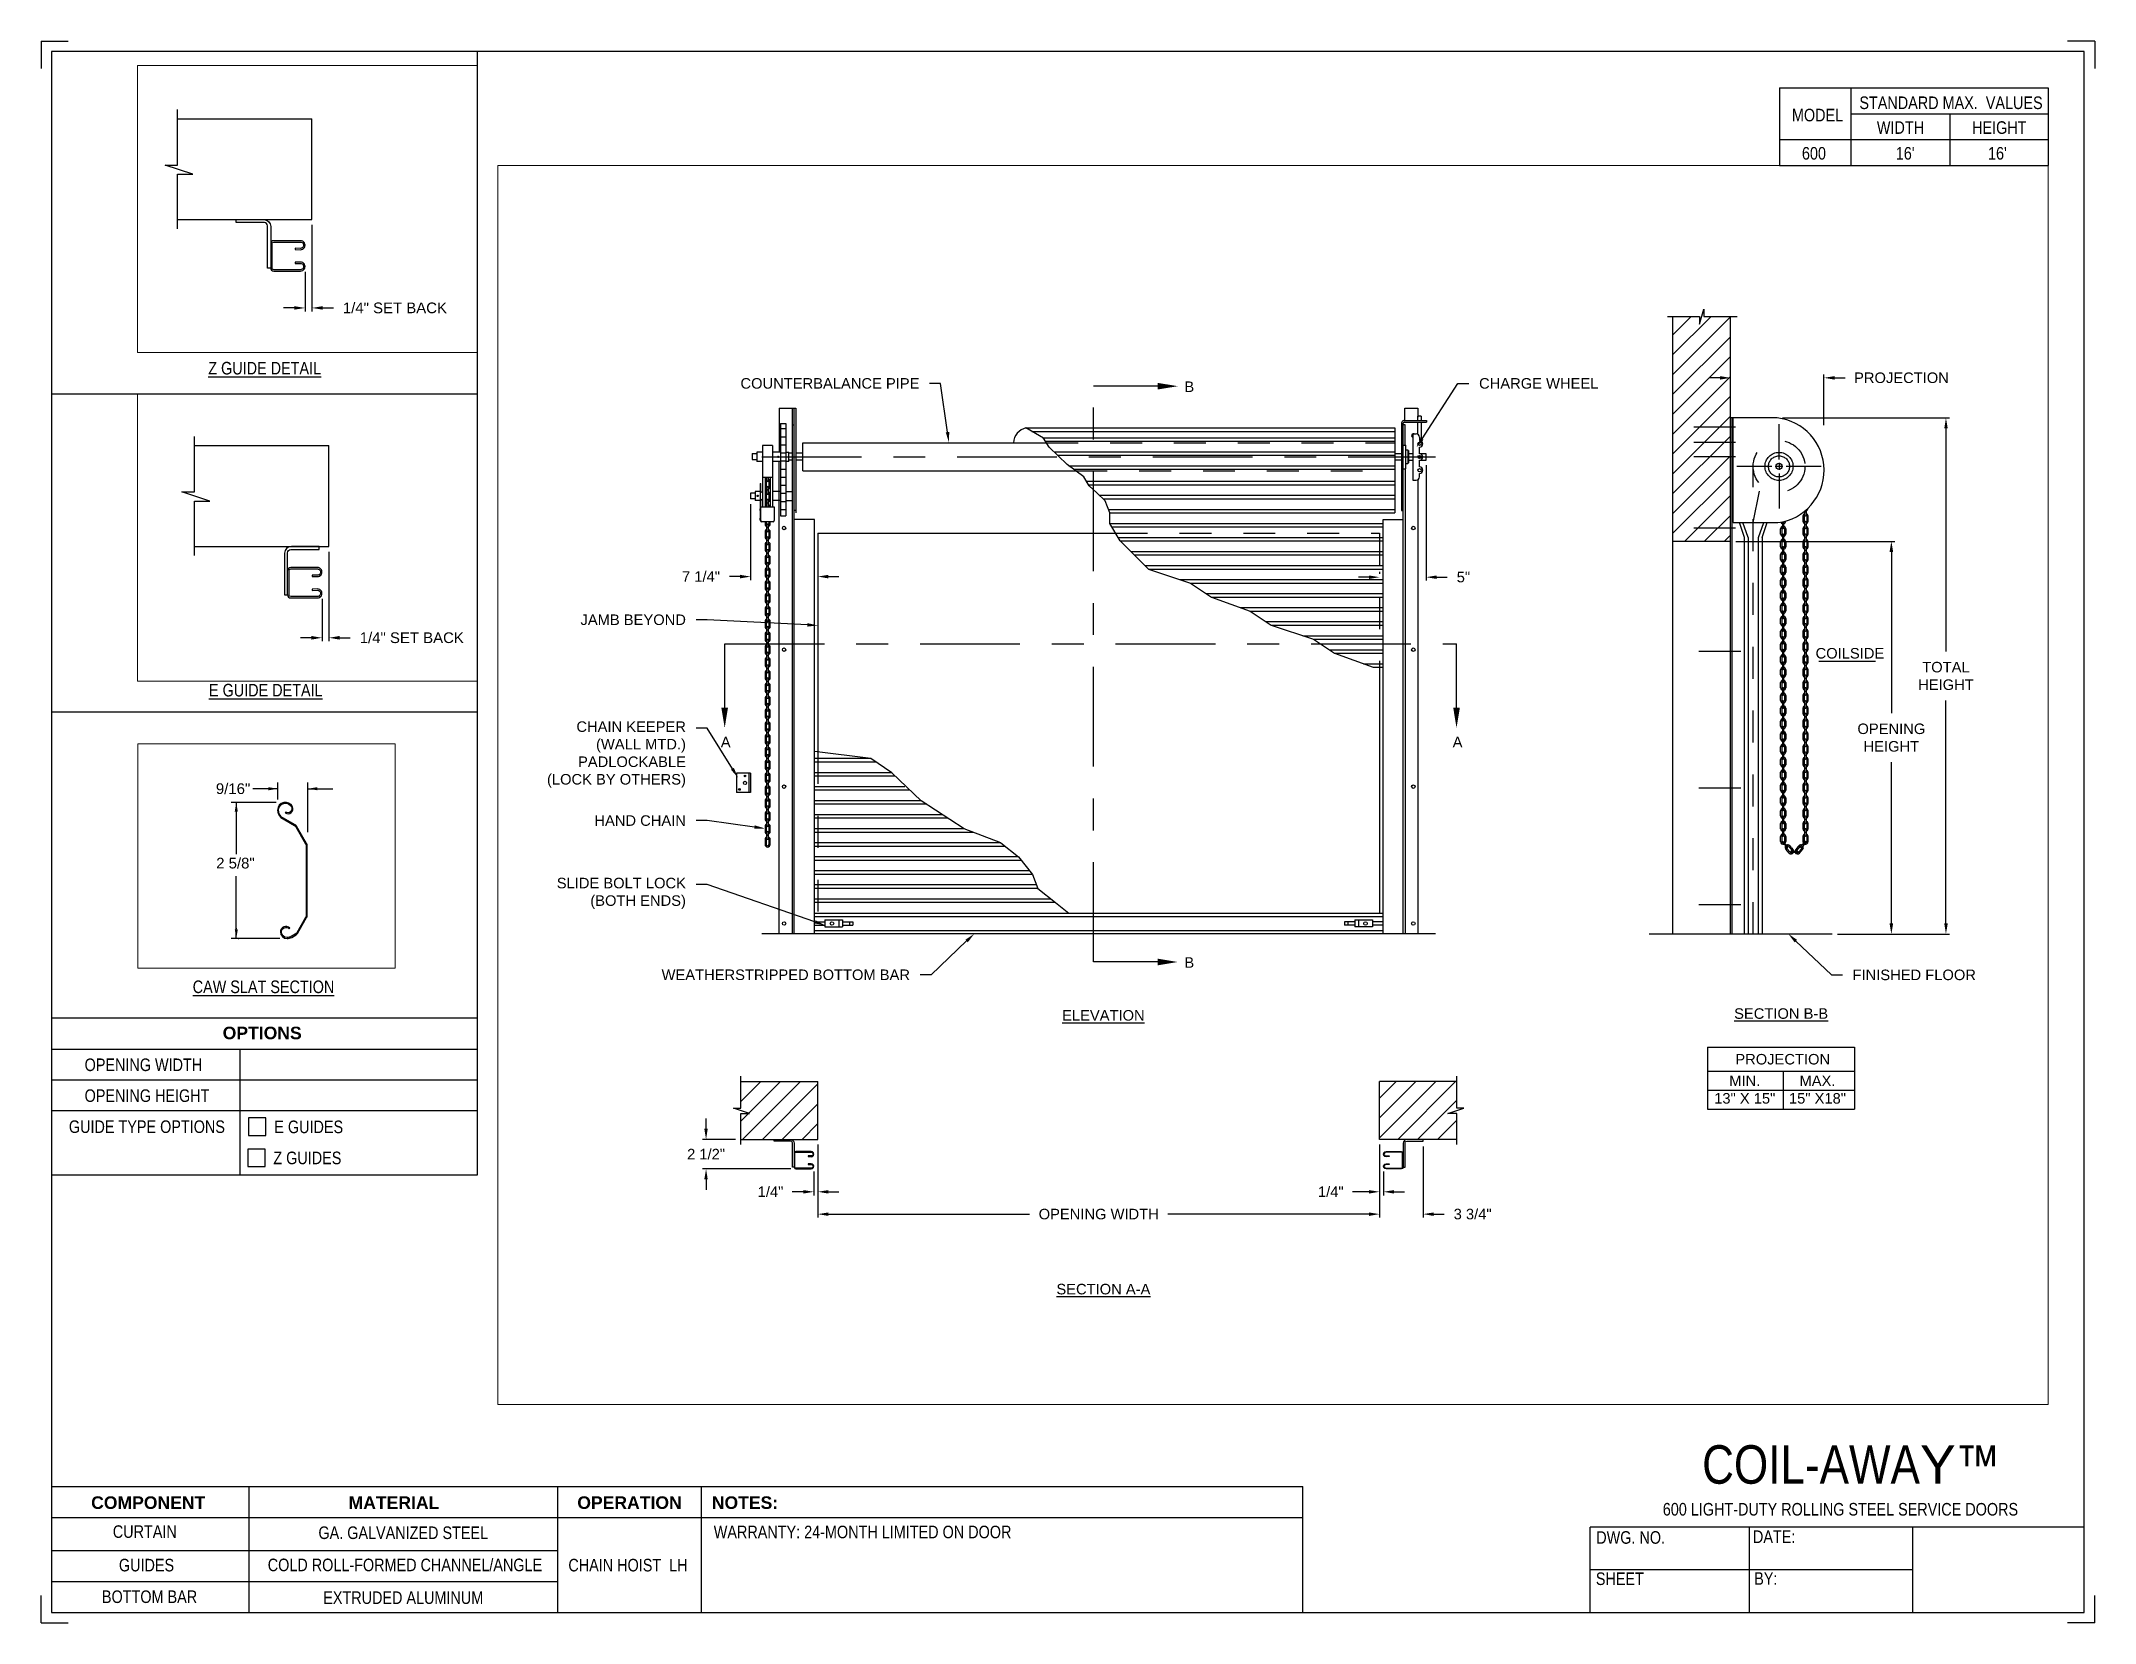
# Paper-space layout '600 CHAIN HOIST LH' of a CAD drawing. Header units: inches. Extents: x 0.1 to 10.9, y 0.1 to 8.4.
# The model-space entities are those that its viewports show. They can reach past a viewport. Long polylines and large blocks are cut down to what shows.
import ezdxf
from ezdxf import colors
from ezdxf.entities.mleader import LeaderData, LeaderLine
from ezdxf.math import Vec2, Vec3

# ---------------------------------------------------------------- set-up
doc = ezdxf.new("R2010")
doc.units = ezdxf.units.IN
doc.header["$LTSCALE"] = 0.25
doc.header["$MEASUREMENT"] = 0
for name, pattern in [('CENTER', [2, 1.25, -0.25, 0.25, -0.25]), ('CENTER2', [1.125, 0.75, -0.125, 0.125, -0.125]), ('HIDDEN', [0.375, 0.25, -0.125]), ('HIDDEN2', [0.1875, 0.125, -0.0625])]:
    doc.linetypes.add(name, pattern=pattern)
for name, color, linetype in [('ANNOTATIONS', 1, 'Continuous'), ('CHAIN HOIST LH', 7, 'Continuous'), ('DETAILS', 4, 'Continuous'), ('SECTION CUTS', 6, 'CENTER'), ('TITLE BLOCK', 7, 'Continuous')]:
    doc.layers.add(name, color=color, linetype=linetype)
doc.styles.add('ARIAL', font='arial.ttf', dxfattribs={"height": 0.09375})
doc.styles.add('CADdetails-DIMENSIONS', font='ARIALN.TTF', dxfattribs={"height": 2.38})
doc.styles.get("Standard").update_dxf_attribs({"font": 'romans.shx'})
doc.dimstyles.new('STANDARD$0', dxfattribs={"dimtxt": 0.09375, "dimasz": 0.09375, "dimexe": 0.03125, "dimexo": 0.046875, "dimgap": 0.09, "dimtad": 0, "dimtih": 1, "dimtoh": 1, "dimdec": 4, "dimzin": 0, "dimdsep": 46, "dimtxsty": 'ARIAL', "dimcen": 0.09, "dimadec": 0, "dimazin": 0, "dimtfac": 1, "dimtdec": 4, "dimtofl": 0, "dimtmove": 0, "dimatfit": 1, "dimfxl": 1, "dimtolj": 1, "dimtzin": 0, "dimarcsym": 0})
pattern_1 = [(45, (-18.84794, -19.72461), (-0.08838835, 0.08838835), [])]

psp = doc.layouts.new('600 CHAIN HOIST LH')

# ---------------------------------------------------------------- texts
at = {"layer": 'TITLE BLOCK', "attachment_point": 2, "style": 'CADdetails-DIMENSIONS'}
for s, width, insert, char_height in [('MODEL', 0.28815, (9.45, 8.068), 0.0664), ('STANDARD MAX.  VALUES', 1.75949, (10.155, 8.133), 0.06641), ('WIDTH', 0.42908, (9.888, 8.002), 0.0664), ('HEIGHT', 0.42908, (10.41, 8.002), 0.0664), ('\\pxqc;600', 0.29952, (9.431, 7.866), 0.0664)]:
    psp.add_mtext_dynamic_manual_height_columns(s, width=width, gutter_width=1.363, heights=[0], dxfattribs=dict(at, insert=insert, char_height=char_height))
at = {"layer": 'TITLE BLOCK', "style": 'CADdetails-DIMENSIONS'}
for s, insert, char_height, width, attachment_point in [("16'", (9.913, 7.866), 0.0664, 1.75949, 2), ("16'", (10.4, 7.866), 0.0664, 1.75949, 2), ('{\\LZ GUIDE DETAIL}', (1.248, 6.731), 0.06641, 1.75949, 2), ('{\\LE GUIDE DETAIL}', (1.254, 5.03), 0.06641, 1.75949, 2), ('{\\LCAW SLAT SECTION}', (1.242, 3.463), 0.06641, 1.75949, 2), ('{\\fArial|b1|i0|c0|p34;OPTIONS}', (1.235, 3.219), 0.06641, 1.75949, 2), ('OPENING WIDTH', (0.297, 3.051), 0.06641, 1.30693, 1), ('OPENING HEIGHT', (0.297, 2.888), 0.06641, 1.30693, 1), ('GUIDE TYPE OPTIONS', (0.214, 2.724), 0.06641, 1.30693, 1), ('E GUIDES ', (1.299, 2.723), 0.0664, 1.23928, 1), ('Z GUIDES', (1.294, 2.559), 0.0664, 1.53035, 1), ('\\A1;\\pxqc;COIL-AWA{\\fArial|b0|i0|c0|p34;Y}™', (10.642, 1.008), 0.20312, 2.03069, 3), ('{\\fArial|b1|i0|c0|p34;COMPONENT}', (0.633, 0.738), 0.06641, 1.75949, 2), ('{\\fArial|b1|i0|c0|p34;MATERIAL}', (1.931, 0.738), 0.06641, 1.75949, 2), ('{\\fArial|b1|i0|c0|p34;OPERATION}', (3.175, 0.738), 0.06641, 1.75949, 2), ('{\\fArial|b1|i0|c0|p34;NOTES:}', (3.785, 0.738), 0.06641, 1.75949, 2), ('600 {\\fArial|b0|i0|c0|p34;\u200b\u200b\u200b\u200b\u200b\u200b}LIGHT-DUTY ROLLING STEEL SERVICE DOORS{\\fArial|b0|i0|c0|p34;\u200b}', (9.571, 0.703), 0.06641, 2.79915, 2), ('CURTAIN', (0.615, 0.585), 0.0664, 1.75949, 2), ('GA. GALVANIZED STEEL', (1.98, 0.579), 0.06641, 1.75949, 2), ('\\pxql,t2;WARRANTY: 24-MONTH LIMITED ON DOOR', (5.176, 0.583), 0.06641, 3.11182, 2), ('DWG. NO.', (8.463, 0.554), 0.0664, 1.75949, 2), ('DATE:', (9.221, 0.558), 0.0664, 1.75949, 2), ('GUIDES', (0.624, 0.408), 0.0664, 1.75949, 2), ('COLD ROLL-FORMED CHANNEL/ANGLE', (1.989, 0.409), 0.06641, 1.75949, 2), ('\\pxt9;\\P\\P\\PCHAIN HOIST  LH', (3.167, 0.74), 0.06641, 1.75949, 2), ('SHEET', (8.406, 0.336), 0.0664, 1.75949, 2), ('BY:', (9.177, 0.337), 0.0664, 1.75949, 2), ('BOTTOM BAR', (0.64, 0.241), 0.0664, 1.75949, 2), ('EXTRUDED ALUMINUM', (1.98, 0.236), 0.06641, 1.75949, 2)]:
    psp.add_mtext(s, dxfattribs=dict(at, insert=insert, char_height=char_height, width=width, attachment_point=attachment_point))

msp = doc.modelspace()

# ---------------------------------------------------------------- texts
at = {"layer": 'ANNOTATIONS', "linetype": 'Continuous', "style": 'ARIAL'}
msp.add_text('COILSIDE', height=0.09375, dxfattribs=at).set_placement((186.06731, 242.32047))
at = {"layer": 'ANNOTATIONS', "style": 'ARIAL'}
msp.add_text('2 5/8"', height=0.09375, dxfattribs=at).set_placement((170.74972, 236.047))
at = {"layer": 'ANNOTATIONS', "char_height": 0.09375, "attachment_point": 2, "style": 'ARIAL'}
for s, insert, width in [('{\\LELEVATION}', (179.72641, 239.18997), 3.0834986), ('{\\LSECTION B-B}', (185.76052, 239.20594), 1.3823677), ('{\\LSECTION A-A}', (179.72641, 236.75214), 1.3823677)]:
    msp.add_mtext(s, dxfattribs=dict(at, insert=insert, width=width))
for s, width, insert in [('PROJECTION ', 1.7594917, (185.7748, 238.79927)), ('MIN.\\P13" X 15" ', 0.6711642, (185.43667, 238.60728)), ('MAX.\\P15" X18"', 0.6567117, (186.0841, 238.60728))]:
    msp.add_mtext_dynamic_manual_height_columns(s, width=width, gutter_width=1.36268, heights=[0], dxfattribs=dict(at, insert=insert))
at = {"layer": 'ANNOTATIONS', "insert": (170.89779, 236.74613), "char_height": 0.09375, "attachment_point": 5, "style": 'ARIAL'}
msp.add_mtext('9/16"', dxfattribs=at)
at = {"layer": 'SECTION CUTS', "style": 'ARIAL'}
for s, p in [('B', (180.44746, 244.69383)), ('A', (176.32013, 241.52987)), ('A', (182.83608, 241.52987)), ('B', (180.44746, 239.56646))]:
    msp.add_text(s, height=0.09375, dxfattribs=at).set_placement(p)

# ---------------------------------------------------------------- blocks, each defined once
blk = doc.blocks.new('*D15')
at = {"layer": 'ANNOTATIONS', "color": 0, "lineweight": -2, "transparency": 16777216}
for p, q in [((182.6, 244.042), (182.6, 243.014)), ((182.185, 243.092), (182.185, 243.076)), ((182.091, 243.045), (181.997, 243.045)), ((182.694, 243.045), (182.788, 243.045))]:
    blk.add_line(p, q, dxfattribs=at)
at = {"layer": 'ANNOTATIONS', "color": 0, "transparency": 16777216}
for points in [[(182.091, 243.06), (182.091, 243.029), (182.185, 243.045)], [(182.694, 243.06), (182.694, 243.029), (182.6, 243.045)]]:
    blk.add_solid(points, dxfattribs=at)
at = {"layer": 'defpoints', "color": 0, "transparency": 16777216}
for p in [(182.6, 244.089), (182.185, 243.045), (182.6, 243.045)]:
    blk.add_point(p, dxfattribs=at)
at = {"layer": 'ANNOTATIONS', "color": 0, "transparency": 16777216, "insert": (182.932, 243.045), "char_height": 0.0938, "attachment_point": 5, "style": 'ARIAL'}
blk.add_mtext('\\A1;5"', dxfattribs=at)
blk = doc.blocks.new('*D16')
at = {"layer": 'ANNOTATIONS', "color": 0, "lineweight": -2, "transparency": 16777216}
for p, q in [((176.585, 243.695), (176.585, 243.019)), ((177.185, 243.097), (177.185, 243.081)), ((176.491, 243.05), (176.397, 243.05)), ((177.278, 243.05), (177.372, 243.05))]:
    blk.add_line(p, q, dxfattribs=at)
at = {"layer": 'ANNOTATIONS', "color": 0, "transparency": 16777216}
for points in [[(176.491, 243.066), (176.491, 243.034), (176.585, 243.05)], [(177.278, 243.066), (177.278, 243.034), (177.185, 243.05)]]:
    blk.add_solid(points, dxfattribs=at)
at = {"layer": 'defpoints', "color": 0, "transparency": 16777216}
for p in [(176.585, 243.742), (177.185, 243.05), (177.185, 243.05)]:
    blk.add_point(p, dxfattribs=at)
at = {"layer": 'ANNOTATIONS', "color": 0, "transparency": 16777216, "insert": (176.144, 243.05), "char_height": 0.0938, "attachment_point": 5, "style": 'ARIAL'}
blk.add_mtext('\\A1;7 1/4"', dxfattribs=at)
blk = doc.blocks.new('*D17')
at = {"layer": 'ANNOTATIONS', "color": 0, "lineweight": -2, "transparency": 16777216}
for p, q in [((177.185, 237.992), (177.185, 237.342)), ((182.185, 237.992), (182.185, 237.342)), ((177.278, 237.373), (179.068, 237.373)), ((182.091, 237.373), (180.301, 237.373))]:
    blk.add_line(p, q, dxfattribs=at)
at = {"layer": 'ANNOTATIONS', "color": 0, "transparency": 16777216}
for points in [[(177.278, 237.388), (177.278, 237.357), (177.185, 237.373)], [(182.091, 237.388), (182.091, 237.357), (182.185, 237.373)]]:
    blk.add_solid(points, dxfattribs=at)
at = {"layer": 'defpoints', "color": 0, "transparency": 16777216}
for p in [(177.185, 238.039), (182.185, 238.039), (182.185, 237.373)]:
    blk.add_point(p, dxfattribs=at)
at = {"layer": 'ANNOTATIONS', "color": 0, "transparency": 16777216, "insert": (179.685, 237.373), "char_height": 0.09375, "attachment_point": 5, "style": 'ARIAL'}
blk.add_mtext('\\A1;OPENING WIDTH', dxfattribs=at)
blk = doc.blocks.new('*D18')
at = {"layer": 'ANNOTATIONS', "color": 0, "lineweight": -2, "transparency": 16777216}
for p, q in [((182.185, 237.992), (182.185, 237.342)), ((182.573, 237.976), (182.573, 237.342)), ((182.091, 237.373), (181.997, 237.373)), ((182.667, 237.373), (182.761, 237.373))]:
    blk.add_line(p, q, dxfattribs=at)
at = {"layer": 'ANNOTATIONS', "color": 0, "transparency": 16777216}
for points in [[(182.091, 237.388), (182.091, 237.357), (182.185, 237.373)], [(182.667, 237.388), (182.667, 237.357), (182.573, 237.373)]]:
    blk.add_solid(points, dxfattribs=at)
at = {"layer": 'defpoints', "color": 0, "transparency": 16777216}
for p in [(182.185, 238.039), (182.573, 238.023), (182.573, 237.373)]:
    blk.add_point(p, dxfattribs=at)
at = {"layer": 'ANNOTATIONS', "color": 0, "transparency": 16777216, "insert": (183.014, 237.373), "char_height": 0.0938, "attachment_point": 5, "style": 'ARIAL'}
blk.add_mtext('\\A1;3 3/4"', dxfattribs=at)
blk = doc.blocks.new('*D19')
at = {"layer": 'ANNOTATIONS', "color": 0, "lineweight": -2, "transparency": 16777216}
for p, q in [((176.189, 238.133), (176.189, 238.226)), ((176.45, 238.039), (176.157, 238.039)), ((176.943, 237.775), (176.157, 237.775)), ((176.189, 237.682), (176.189, 237.588))]:
    blk.add_line(p, q, dxfattribs=at)
at = {"layer": 'ANNOTATIONS', "color": 0, "transparency": 16777216}
for points in [[(176.173, 238.133), (176.204, 238.133), (176.189, 238.039)], [(176.173, 237.682), (176.204, 237.682), (176.189, 237.775)]]:
    blk.add_solid(points, dxfattribs=at)
at = {"layer": 'defpoints', "color": 0, "transparency": 16777216}
for p in [(176.497, 238.039), (176.189, 237.775), (176.989, 237.775)]:
    blk.add_point(p, dxfattribs=at)
at = {"layer": 'ANNOTATIONS', "color": 0, "transparency": 16777216, "insert": (176.189, 237.907), "char_height": 0.0938, "attachment_point": 5, "style": 'ARIAL'}
blk.add_mtext('\\A1;2 1/2"', dxfattribs=at)
blk = doc.blocks.new('*D20')
at = {"layer": 'ANNOTATIONS', "color": 0, "lineweight": -2, "transparency": 16777216}
for p, q in [((177.185, 237.992), (177.185, 237.54)), ((177.149, 237.752), (177.149, 237.54)), ((177.055, 237.572), (176.957, 237.572)), ((177.278, 237.572), (177.372, 237.572))]:
    blk.add_line(p, q, dxfattribs=at)
at = {"layer": 'ANNOTATIONS', "color": 0, "transparency": 16777216}
for points in [[(177.055, 237.587), (177.055, 237.556), (177.149, 237.572)], [(177.278, 237.587), (177.278, 237.556), (177.185, 237.572)]]:
    blk.add_solid(points, dxfattribs=at)
at = {"layer": 'defpoints', "color": 0, "transparency": 16777216}
for p in [(177.185, 238.039), (177.149, 237.799), (177.149, 237.572)]:
    blk.add_point(p, dxfattribs=at)
at = {"layer": 'ANNOTATIONS', "color": 0, "transparency": 16777216, "insert": (176.763, 237.572), "char_height": 0.0938, "attachment_point": 5, "style": 'ARIAL'}
blk.add_mtext('\\A1;1/4"', dxfattribs=at)
blk = doc.blocks.new('*D21')
at = {"layer": 'ANNOTATIONS', "color": 0, "lineweight": -2, "transparency": 16777216}
for p, q in [((182.185, 237.992), (182.185, 237.54)), ((182.22, 237.752), (182.22, 237.54)), ((182.091, 237.572), (181.945, 237.572)), ((182.314, 237.572), (182.408, 237.572))]:
    blk.add_line(p, q, dxfattribs=at)
at = {"layer": 'ANNOTATIONS', "color": 0, "transparency": 16777216}
for points in [[(182.091, 237.587), (182.091, 237.556), (182.185, 237.572)], [(182.314, 237.587), (182.314, 237.556), (182.22, 237.572)]]:
    blk.add_solid(points, dxfattribs=at)
at = {"layer": 'defpoints', "color": 0, "transparency": 16777216}
for p in [(182.185, 238.039), (182.22, 237.799), (182.22, 237.572)]:
    blk.add_point(p, dxfattribs=at)
at = {"layer": 'ANNOTATIONS', "color": 0, "transparency": 16777216, "insert": (181.751, 237.572), "char_height": 0.0938, "attachment_point": 5, "style": 'ARIAL'}
blk.add_mtext('\\A1;1/4"', dxfattribs=at)
blk = doc.blocks.new('*D22')
at = {"layer": 'ANNOTATIONS', "color": 0, "lineweight": -2, "transparency": 16777216}
for p, q in [((171.644, 238.568), (171.644, 237.783)), ((171.583, 238.156), (171.583, 237.783)), ((171.489, 237.814), (171.395, 237.814)), ((171.738, 237.814), (171.831, 237.814))]:
    blk.add_line(p, q, dxfattribs=at)
at = {"layer": 'ANNOTATIONS', "color": 0, "transparency": 16777216}
for points in [[(171.489, 237.83), (171.489, 237.798), (171.583, 237.814)], [(171.738, 237.83), (171.738, 237.798), (171.644, 237.814)]]:
    blk.add_solid(points, dxfattribs=at)
at = {"layer": 'defpoints', "color": 0, "transparency": 16777216}
for p in [(171.644, 238.615), (171.583, 238.203), (171.583, 237.814)]:
    blk.add_point(p, dxfattribs=at)
at = {"layer": 'ANNOTATIONS', "color": 0, "transparency": 16777216, "insert": (172.37, 237.814), "char_height": 0.09375, "attachment_point": 5, "style": 'ARIAL'}
blk.add_mtext('\\A1;1/4" SET BACK', dxfattribs=at)
blk = doc.blocks.new('*D23')
at = {"layer": 'ANNOTATIONS', "color": 0, "lineweight": -2, "transparency": 16777216}
for p, q in [((171.495, 241.45), (171.495, 240.691)), ((171.434, 241.038), (171.434, 240.691)), ((171.34, 240.722), (171.246, 240.722)), ((171.589, 240.722), (171.683, 240.722))]:
    blk.add_line(p, q, dxfattribs=at)
at = {"layer": 'ANNOTATIONS', "color": 0, "transparency": 16777216}
for points in [[(171.34, 240.738), (171.34, 240.707), (171.434, 240.722)], [(171.589, 240.738), (171.589, 240.707), (171.495, 240.722)]]:
    blk.add_solid(points, dxfattribs=at)
at = {"layer": 'defpoints', "color": 0, "transparency": 16777216}
for p in [(171.495, 241.497), (171.434, 241.085), (171.434, 240.722)]:
    blk.add_point(p, dxfattribs=at)
at = {"layer": 'ANNOTATIONS', "color": 0, "transparency": 16777216, "insert": (172.222, 240.722), "char_height": 0.09375, "attachment_point": 5, "style": 'ARIAL'}
blk.add_mtext('\\A1;1/4" SET BACK', dxfattribs=at)
blk = doc.blocks.new('*D24')
at = {"layer": 'ANNOTATIONS', "color": 0, "lineweight": -2, "transparency": 16777216}
for p, q in [((185.216, 244.82), (185.122, 244.82)), ((185.31, 244.383), (185.31, 244.851)), ((186.142, 244.399), (186.142, 244.851)), ((186.236, 244.82), (186.33, 244.82))]:
    blk.add_line(p, q, dxfattribs=at)
at = {"layer": 'ANNOTATIONS', "color": 0, "transparency": 16777216}
for points in [[(185.216, 244.835), (185.216, 244.804), (185.31, 244.82)], [(186.236, 244.835), (186.236, 244.804), (186.142, 244.82)]]:
    blk.add_solid(points, dxfattribs=at)
at = {"layer": 'defpoints', "color": 0, "transparency": 16777216}
for p in [(186.142, 244.82), (186.142, 244.352), (185.31, 244.337)]:
    blk.add_point(p, dxfattribs=at)
at = {"layer": 'ANNOTATIONS', "color": 0, "transparency": 16777216, "insert": (186.832, 244.82), "char_height": 0.09375, "attachment_point": 5, "style": 'ARIAL'}
blk.add_mtext('\\A1;PROJECTION', dxfattribs=at)
blk = doc.blocks.new('*D25')
at = {"layer": 'ANNOTATIONS', "color": 0, "lineweight": -2, "transparency": 16777216}
for p, q in [((185.357, 243.364), (186.773, 243.364)), ((186.742, 243.27), (186.742, 241.833)), ((186.742, 239.961), (186.742, 241.398)), ((186.263, 239.867), (186.773, 239.867))]:
    blk.add_line(p, q, dxfattribs=at)
at = {"layer": 'ANNOTATIONS', "color": 0, "transparency": 16777216}
for points in [[(186.726, 243.27), (186.758, 243.27), (186.742, 243.364)], [(186.726, 239.961), (186.758, 239.961), (186.742, 239.867)]]:
    blk.add_solid(points, dxfattribs=at)
at = {"layer": 'defpoints', "color": 0, "transparency": 16777216}
for p in [(185.31, 243.364), (186.216, 239.867), (186.742, 239.867)]:
    blk.add_point(p, dxfattribs=at)
at = {"layer": 'ANNOTATIONS', "color": 0, "transparency": 16777216, "insert": (186.742, 241.616), "char_height": 0.09375, "attachment_point": 5, "style": 'ARIAL'}
blk.add_mtext('\\A1;OPENING\\PHEIGHT', dxfattribs=at)
blk = doc.blocks.new('*D26')
at = {"layer": 'ANNOTATIONS', "color": 0, "lineweight": -2, "transparency": 16777216}
for p, q in [((185.772, 244.463), (187.26, 244.463)), ((187.228, 244.369), (187.228, 242.383)), ((187.228, 239.961), (187.228, 241.948)), ((186.263, 239.867), (187.26, 239.867))]:
    blk.add_line(p, q, dxfattribs=at)
at = {"layer": 'ANNOTATIONS', "color": 0, "transparency": 16777216}
for points in [[(187.213, 244.369), (187.244, 244.369), (187.228, 244.463)], [(187.213, 239.961), (187.244, 239.961), (187.228, 239.867)]]:
    blk.add_solid(points, dxfattribs=at)
at = {"layer": 'defpoints', "color": 0, "transparency": 16777216}
for p in [(185.725, 244.463), (186.216, 239.867), (187.228, 239.867)]:
    blk.add_point(p, dxfattribs=at)
at = {"layer": 'ANNOTATIONS', "color": 0, "transparency": 16777216, "insert": (187.228, 242.165), "char_height": 0.0938, "attachment_point": 5, "style": 'ARIAL'}
blk.add_mtext('\\A1;TOTAL \\PHEIGHT', dxfattribs=at)

# ---------------------------------------------------------------- dimensions: what is measured, and where the dimension line sits
at = {"layer": 'ANNOTATIONS'}
for base, p1, p2, text, picture, middle in [((186.14239, 244.8195), (185.30965, 244.33662), (186.14239, 244.35225), 'PROJECTION', '*D24', (186.8315, 244.8195)), ((182.22035, 237.57161), (182.18465, 238.03895), (182.22035, 237.79866), '1/4"', '*D21', (181.7507, 237.57161)), ((182.57307, 237.37284), (182.18465, 238.03895), (182.57307, 238.02332), '3 3/4"', '*D18', (183.01364, 237.37284))]:
    dim = msp.add_linear_dim(base=base, p1=p1, p2=p2, text=text, dimstyle='STANDARD$0', dxfattribs=at)
    dim.commit()
    dim.dimension.update_dxf_attribs({"geometry": picture, "text_midpoint": middle, "dimtype": 160})
for base, p1, text, picture, middle in [((187.22848, 239.86749), (185.72508, 244.46285), 'TOTAL \\PHEIGHT', '*D26', (187.22848, 242.16517)), ((186.74189, 239.86749), (185.30965, 243.36412), 'OPENING\\PHEIGHT', '*D25', (186.74189, 241.61581))]:
    dim = msp.add_linear_dim(base=base, p1=p1, p2=(186.2159, 239.86749), angle=90, text=text, dimstyle='STANDARD$0', dxfattribs=at)
    dim.commit()
    dim.dimension.update_dxf_attribs({"geometry": picture, "text_midpoint": middle})
for base, p1, p2, angle, text, picture, middle in [((182.60036, 243.04486), (182.18465, 243.04486), (182.60036, 244.08902), 0, '5"', '*D15', (182.93173, 243.04486)), ((177.18465, 243.05001), (176.58461, 243.74219), (177.18465, 243.05001), 0, '7 1/4"', '*D16', (176.14439, 243.05001)), ((171.43382, 240.72244), (171.49502, 241.4969), (171.43382, 241.08492), 180, '1/4" SET BACK', '*D23', (172.22161, 240.72244)), ((171.58264, 237.81392), (171.64384, 238.61517), (171.58264, 238.20319), 180, '1/4" SET BACK', '*D22', (172.37042, 237.81392)), ((176.1887, 237.77547), (176.49715, 238.03895), (176.98944, 237.77547), 90, '2 1/2"', '*D19', (176.1887, 237.90721)), ((177.14895, 237.57161), (177.18465, 238.03895), (177.14895, 237.79866), 180, '1/4"', '*D20', (176.76276, 237.57161))]:
    dim = msp.add_linear_dim(base=base, p1=p1, p2=p2, angle=angle, text=text, dimstyle='STANDARD$0', dxfattribs=at)
    dim.commit()
    dim.dimension.update_dxf_attribs({"geometry": picture, "text_midpoint": middle, "dimtype": 160})
dim = msp.add_linear_dim(base=(182.18465, 237.37284), p1=(177.18465, 238.03895), p2=(182.18465, 238.03895), text='OPENING WIDTH', dimstyle='STANDARD$0', dxfattribs=at)
dim.commit()
dim.dimension.update_dxf_attribs({"geometry": '*D17', "text_midpoint": (179.68465, 237.37284)})

# ---------------------------------------------------------------- hatches: boundary and pattern name
at = {"layer": 'CHAIN HOIST LH', "linetype": 'Continuous'}
h = msp.add_hatch(dxfattribs=at)
h.set_pattern_fill('ANSI31', color=256, style=0)
h.set_pattern_definition([(45, (-18.84794, -19.25277), (-0.088388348, 0.088388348), [])])
h.paths.add_polyline_path([(185.30965, 244.63125), (185.30965, 245.36584), (185.07316, 245.36584), (185.07316, 245.4305), (185.03474, 245.29714), (185.03474, 245.36584), (184.79403, 245.36584), (184.79403, 244.81554)])
h.paths.add_polyline_path([(184.79403, 244.81554), (184.79403, 243.36412), (185.30965, 243.36412), (185.30965, 244.61749), (185.30965, 244.63125)])
at = {"layer": 'CHAIN HOIST LH'}
h = msp.add_hatch(dxfattribs=at)
h.set_pattern_fill('ANSI31', color=256, style=0)
h.set_pattern_definition(pattern_1)
h.paths.add_polyline_path([(177.18465, 238.55457), (176.49715, 238.55457), (176.49715, 238.31737), (176.43305, 238.31737), (176.57512, 238.27047), (176.49715, 238.27047), (176.49715, 238.03895), (177.18465, 238.03895), (177.18465, 238.20145)])
h = msp.add_hatch(dxfattribs=at)
h.set_pattern_fill('ANSI31', color=256, style=0)
h.set_pattern_definition(pattern_1)
h.paths.add_polyline_path([(182.93625, 238.31737), (182.87215, 238.31737), (182.87215, 238.55457), (182.18465, 238.55457), (182.18465, 238.03895), (182.20282, 238.03895), (182.87215, 238.03895), (182.87215, 238.27047), (182.79418, 238.27047)])

# ---------------------------------------------------------------- linework, layer by layer
at = {"layer": 'ANNOTATIONS', "linetype": 'Continuous'}
msp.add_line((186.09677, 242.2964), (186.5999, 242.2964), dxfattribs=at)
at = {"layer": 'ANNOTATIONS'}
for p, q in [((185.1061, 238.8587), (185.1061, 238.30733)), ((185.1061, 238.8587), (186.41387, 238.8587)), ((186.41387, 238.8587), (186.41387, 238.30733)), ((185.1061, 238.64723), (186.41387, 238.64723)), ((185.77896, 238.64723), (185.77896, 238.30733)), ((185.1061, 238.47728), (186.41387, 238.47728)), ((185.1061, 238.30733), (186.41387, 238.30733)), ((171.28993, 236.65096), (171.28993, 236.8007)), ((171.55462, 236.36512), (171.55462, 236.8007)), ((171.27417, 236.62692), (170.88129, 236.62692)), ((170.92608, 236.62692), (170.92608, 236.17359)), ((171.28993, 236.74613), (171.07166, 236.74613)), ((171.55462, 236.74613), (171.77289, 236.74613)), ((170.92608, 235.43268), (170.92608, 235.97875)), ((171.30692, 235.43268), (170.88129, 235.43268))]:
    msp.add_line(p, q, dxfattribs=at)
for p in [(170.92608, 235.5194), (170.94677, 235.43268)]:
    msp.add_point(p, dxfattribs=at)
for points in [[(170.93972, 236.54506), (170.91243, 236.54506), (170.92608, 236.62692)], [(171.20807, 236.73249), (171.20807, 236.75978), (171.28993, 236.74613)], [(171.63648, 236.75978), (171.63648, 236.73249), (171.55462, 236.74613)], [(170.93972, 235.51454), (170.91243, 235.51454), (170.92608, 235.43268)]]:
    msp.add_solid(points, dxfattribs=at)
at = {"layer": 'CHAIN HOIST LH', "linetype": 'Continuous'}
for p, q in [((185.03474, 245.29714), (185.07316, 245.4305)), ((185.07316, 245.4305), (185.07316, 245.36584)), ((184.74764, 245.36584), (185.03474, 245.36584)), ((184.79403, 245.36584), (184.79403, 239.86749)), ((185.03474, 245.36584), (185.03474, 245.29714)), ((185.07316, 245.36584), (185.36835, 245.36584)), ((185.30965, 239.86749), (185.30965, 245.36584)), ((176.95743, 239.86749), (176.95743, 244.5505)), ((176.97305, 243.61749), (176.9731, 244.5505)), ((182.41137, 244.43953), (182.41137, 244.5511)), ((176.97305, 239.86749), (176.97305, 244.40009)), ((179.19229, 244.28172), (179.0374, 244.37459)), ((182.39625, 239.86749), (182.39625, 244.41742)), ((182.41184, 244.21923), (182.41184, 244.40009)), ((182.55531, 244.47988), (182.52596, 244.47988)), ((182.52596, 244.43953), (182.52596, 244.47988)), ((182.52596, 244.31704), (182.52596, 244.42448)), ((182.55531, 244.47988), (182.55531, 244.43953)), ((182.55531, 244.42448), (182.55531, 244.25835)), ((185.72508, 244.46285), (185.30965, 244.46285)), ((185.32528, 239.86749), (185.32528, 244.46285)), ((185.33456, 243.53129), (185.33456, 244.46285)), ((185.74163, 244.09379), (185.74163, 244.40629)), ((177.04928, 244.24249), (179.21847, 244.24249)), ((177.04928, 243.99249), (177.04928, 244.24249)), ((179.2451, 244.20258), (179.19229, 244.28172)), ((179.40315, 244.04802), (179.2451, 244.20258)), ((182.48298, 244.3204), (182.51232, 244.3204)), ((182.48298, 244.3204), (182.48298, 243.90958)), ((182.54167, 244.29106), (182.54167, 244.26171)), ((182.54167, 244.14433), (182.54167, 244.20302)), ((176.89963, 244.15847), (176.92576, 244.15847)), ((176.92576, 244.07531), (176.89963, 244.07531)), ((176.92576, 244.07531), (176.92576, 244.15847)), ((176.92576, 244.15192), (176.95745, 244.15192)), ((176.92576, 244.08932), (176.95743, 244.08932)), ((176.98868, 244.15192), (177.04928, 244.15192)), ((176.98868, 244.08932), (177.04928, 244.08932)), ((177.04928, 243.99249), (179.47725, 243.99249)), ((179.55135, 243.93696), (179.40315, 244.04802)), ((182.41184, 244.0109), (182.41184, 239.86749)), ((182.48298, 244.14433), (182.44303, 244.14433)), ((182.44303, 244.08564), (182.48298, 244.08564)), ((182.60036, 244.14433), (182.54167, 244.14433)), ((182.54167, 244.02695), (182.54167, 244.08564)), ((182.54167, 244.08564), (182.60036, 244.08564)), ((182.60036, 244.08564), (182.60036, 244.14433)), ((179.59887, 243.85781), (179.55135, 243.93696)), ((179.66751, 243.7945), (179.59887, 243.85781)), ((182.48298, 243.90958), (182.51232, 243.90958)), ((182.54167, 243.93892), (182.54167, 243.96826)), ((179.74143, 243.72591), (179.66751, 243.7945)), ((179.78337, 243.61749), (179.74143, 243.72591)), ((177.1534, 243.55856), (176.97305, 243.55856)), ((177.1534, 239.86749), (177.1534, 243.55856)), ((179.78337, 243.52374), (179.78337, 243.61749)), ((179.87712, 243.36749), (179.78337, 243.52374)), ((182.2159, 239.86749), (182.2159, 243.55856)), ((182.2159, 243.55856), (182.39625, 243.55856)), ((185.33456, 243.53129), (185.73234, 243.53129)), ((185.43465, 243.39822), (185.38894, 243.53129)), ((185.4659, 243.39822), (185.42019, 243.53129)), ((185.55965, 243.39822), (185.60536, 243.53129)), ((185.5909, 243.39822), (185.63661, 243.53129)), ((177.18465, 243.43543), (177.18465, 241.48762)), ((177.18465, 243.43543), (179.83635, 243.43543)), ((180.12712, 243.11749), (179.87712, 243.36749)), ((184.79403, 243.36412), (185.30965, 243.36412)), ((185.43465, 239.86749), (185.43465, 243.39822)), ((185.4659, 243.39822), (185.4659, 239.86749)), ((185.55965, 239.86749), (185.55965, 243.39822)), ((185.5909, 243.39822), (185.5909, 239.86749)), ((181.22087, 242.61749), (181.59587, 242.49249)), ((181.59587, 242.49249), (181.78337, 242.36749)), ((181.78337, 242.36749), (182.12712, 242.24249)), ((182.18465, 242.24249), (182.18465, 240.05381)), ((176.46096, 241.2983), (176.46096, 241.12642)), ((176.58596, 241.2983), (176.46096, 241.2983)), ((176.57034, 241.2983), (176.57034, 241.12642)), ((176.58596, 241.2983), (176.58596, 241.12642)), ((176.58596, 241.12642), (176.46096, 241.12642)), ((178.81411, 240.67881), (178.97036, 240.55381)), ((178.97036, 240.55381), (179.09536, 240.39756)), ((179.09536, 240.39756), (179.14361, 240.27256)), ((179.14361, 240.27256), (179.29986, 240.14756)), ((179.29986, 240.14756), (179.41927, 240.05381)), ((177.24715, 239.99249), (177.4034, 239.99249)), ((184.58467, 239.86749), (186.2159, 239.86749)), ((176.49715, 238.31737), (176.49715, 238.60145)), ((182.87215, 238.31737), (182.87215, 238.60145)), ((176.57512, 238.27047), (176.43305, 238.31737)), ((176.43305, 238.31737), (176.49715, 238.31737)), ((176.49715, 237.99207), (176.49715, 238.27047)), ((176.49715, 238.27047), (176.57512, 238.27047)), ((182.79418, 238.27047), (182.93625, 238.31737)), ((182.87215, 238.27047), (182.79418, 238.27047)), ((182.93625, 238.31737), (182.87215, 238.31737)), ((182.87215, 237.99207), (182.87215, 238.27047))]:
    msp.add_line(p, q, dxfattribs=at)
at = {"layer": 'CHAIN HOIST LH'}
for p, q in [((176.8409, 244.5505), (176.8409, 244.15814)), ((176.8409, 244.5505), (176.98868, 244.5505)), ((176.98868, 244.5505), (176.98868, 243.61749)), ((182.41137, 244.5511), (182.52596, 244.5511)), ((182.52596, 244.5511), (182.52596, 244.47096)), ((176.85306, 244.41366), (176.85306, 243.59127)), ((176.85306, 244.41366), (176.89963, 244.41366)), ((176.85306, 244.3677), (176.89963, 244.3677)), ((176.89963, 244.41366), (176.89963, 243.59127)), ((176.95743, 244.40009), (176.97305, 244.40009)), ((179.0374, 244.37459), (182.32002, 244.37459)), ((182.32002, 244.37459), (182.32002, 243.61749)), ((182.38062, 244.41622), (182.38062, 243.63832)), ((182.41187, 244.40009), (182.39621, 244.40009)), ((182.40162, 244.43953), (182.60178, 244.43953)), ((182.40362, 244.42448), (182.60178, 244.42448)), ((182.60178, 244.43953), (182.60178, 244.42448)), ((176.78145, 244.21651), (176.69176, 244.21651)), ((176.69176, 244.21651), (176.69176, 243.67115)), ((176.78145, 244.21651), (176.78145, 243.67115)), ((176.85306, 244.2957), (176.89963, 244.2957)), ((176.85306, 244.2237), (176.89963, 244.2237)), ((179.08952, 244.34334), (182.32002, 244.34334)), ((179.18428, 244.28652), (182.32002, 244.28652)), ((179.20994, 244.25527), (182.32002, 244.25527)), ((182.39625, 244.21923), (182.41911, 244.21923)), ((182.41911, 244.0109), (182.41911, 244.21923)), ((182.41911, 244.17936), (182.43705, 244.17936)), ((182.43705, 244.17936), (182.43705, 244.0551)), ((182.43705, 244.17219), (182.44303, 244.17219)), ((182.44303, 244.17219), (182.44303, 244.06347)), ((176.59876, 244.14478), (176.59876, 244.09288)), ((176.59876, 244.14478), (176.64112, 244.14478)), ((176.59876, 244.09288), (176.64112, 244.09288)), ((176.64112, 244.15814), (176.64112, 244.07531)), ((176.69176, 244.15814), (176.64112, 244.15814)), ((176.69176, 244.07531), (176.64112, 244.07531)), ((176.85306, 244.15814), (176.78145, 244.15814)), ((176.85306, 244.07531), (176.78145, 244.07531)), ((176.8409, 239.86749), (176.8409, 244.07531)), ((176.85306, 244.1517), (176.89963, 244.1517)), ((176.85306, 244.0797), (176.89963, 244.0797)), ((176.85306, 244.0077), (176.89963, 244.0077)), ((179.28708, 244.16152), (182.32002, 244.16152)), ((179.31904, 244.13027), (182.32002, 244.13027)), ((179.41849, 244.03652), (182.32002, 244.03652)), ((179.46019, 244.00527), (182.32002, 244.00527)), ((182.38062, 244.14411), (182.32002, 244.14411)), ((182.38062, 244.08557), (182.32002, 244.08557)), ((182.39625, 244.0109), (182.41911, 244.0109)), ((182.43705, 244.0551), (182.41911, 244.0551)), ((182.44303, 244.06347), (182.43705, 244.06347)), ((176.67066, 243.87938), (176.67066, 243.54637)), ((176.67066, 243.87938), (176.67512, 243.87938)), ((176.67512, 243.81074), (176.67512, 243.87938)), ((176.78148, 243.9335), (176.69208, 243.9335)), ((176.71369, 243.9335), (176.71369, 243.67115)), ((176.72479, 243.87962), (176.71369, 243.87962)), ((176.72479, 243.87873), (176.71369, 243.87873)), ((176.72479, 243.89745), (176.72479, 243.87962)), ((176.72479, 243.87873), (176.72479, 243.85103)), ((176.73106, 243.90278), (176.73106, 243.93254)), ((176.74216, 243.93254), (176.73106, 243.93254)), ((176.73106, 243.78866), (176.73106, 243.8457)), ((176.74216, 243.82171), (176.73106, 243.82171)), ((176.74216, 243.82081), (176.73106, 243.82081)), ((176.74216, 243.93254), (176.74216, 243.90278)), ((176.74216, 243.8457), (176.74216, 243.78866)), ((176.74843, 243.89745), (176.74843, 243.85103)), ((176.75953, 243.9335), (176.75953, 243.67115)), ((176.85306, 243.9357), (176.89963, 243.9357)), ((176.85306, 243.8637), (176.89963, 243.8637)), ((179.5743, 243.89874), (182.32002, 243.89874)), ((179.59306, 243.86749), (182.32002, 243.86749)), ((182.5285, 239.86749), (182.52886, 243.91468)), ((176.62696, 243.79409), (176.58461, 243.79409)), ((176.58461, 243.79409), (176.58461, 243.74219)), ((176.62696, 243.74219), (176.58461, 243.74219)), ((176.62696, 243.80745), (176.62696, 243.72883)), ((176.67066, 243.80745), (176.62696, 243.80745)), ((176.67066, 243.72883), (176.62696, 243.72883)), ((176.67512, 243.5487), (176.67512, 243.72554)), ((176.67512, 243.67115), (176.79544, 243.67115)), ((176.68487, 243.80099), (176.69176, 243.80099)), ((176.68487, 243.73529), (176.69176, 243.73529)), ((176.72479, 243.7655), (176.71369, 243.7655)), ((176.72479, 243.7646), (176.71369, 243.7646)), ((176.72479, 243.78333), (176.72479, 243.7655)), ((176.72479, 243.7646), (176.72479, 243.73691)), ((176.73106, 243.70519), (176.73106, 243.73158)), ((176.74216, 243.70519), (176.73106, 243.70519)), ((176.73106, 243.67454), (176.73106, 243.70429)), ((176.74216, 243.70429), (176.73106, 243.70429)), ((176.74216, 243.73158), (176.74216, 243.70519)), ((176.74216, 243.70429), (176.74216, 243.67454)), ((176.74843, 243.78333), (176.74843, 243.73691)), ((176.85306, 243.80745), (176.78145, 243.80745)), ((176.85306, 243.72883), (176.78145, 243.72883)), ((176.79544, 243.67115), (176.79544, 243.5487)), ((176.85306, 243.7917), (176.89963, 243.7917)), ((176.85306, 243.7197), (176.89963, 243.7197)), ((176.85306, 243.6477), (176.89963, 243.6477)), ((176.89963, 243.80745), (176.95743, 243.80745)), ((176.89963, 243.72883), (176.95743, 243.72883)), ((176.98868, 243.63832), (176.97305, 243.63832)), ((179.68989, 243.77374), (182.32002, 243.77374)), ((179.72357, 243.74249), (182.32002, 243.74249)), ((179.77128, 243.64874), (182.32002, 243.64874)), ((182.38062, 243.63832), (182.39625, 243.63832)), ((185.97163, 243.62575), (185.97163, 243.63386)), ((185.98273, 243.64327), (185.98273, 243.62575)), ((186.0001, 243.65746), (186.0001, 243.65926)), ((176.67066, 243.54637), (176.67512, 243.54637)), ((176.67512, 243.54813), (176.67512, 243.54637)), ((176.78569, 243.53895), (176.68487, 243.53895)), ((176.71369, 243.53895), (176.71369, 243.51757)), ((176.71369, 243.44987), (176.71369, 243.43204)), ((176.72479, 243.53895), (176.72479, 243.51757)), ((176.72479, 243.44987), (176.72479, 243.43204)), ((176.73106, 243.48585), (176.73106, 243.51223)), ((176.74216, 243.48585), (176.73106, 243.48585)), ((176.73106, 243.4552), (176.73106, 243.48495)), ((176.74216, 243.48495), (176.73106, 243.48495)), ((176.74216, 243.51223), (176.74216, 243.48585)), ((176.74216, 243.48495), (176.74216, 243.4552)), ((176.74843, 243.53895), (176.74843, 243.51757)), ((176.74843, 243.44987), (176.74843, 243.40344)), ((176.75953, 243.51757), (176.75953, 243.53895)), ((176.75953, 243.40344), (176.75953, 243.44987)), ((176.85306, 243.59127), (176.89963, 243.59127)), ((179.78337, 243.61749), (182.32002, 243.61749)), ((179.78337, 243.52374), (182.2159, 243.52374)), ((179.80212, 243.49249), (182.2159, 243.49249)), ((185.75538, 243.42922), (185.75538, 243.47564)), ((185.76648, 243.47564), (185.76648, 243.42922)), ((185.77275, 243.53772), (185.77275, 243.51163)), ((185.77275, 243.51163), (185.78385, 243.51163)), ((185.77275, 243.51073), (185.78385, 243.51073)), ((185.77275, 243.51073), (185.77275, 243.48097)), ((185.78385, 243.51163), (185.78385, 243.53801)), ((185.78385, 243.48097), (185.78385, 243.51073)), ((185.79012, 243.47564), (185.79012, 243.45782)), ((185.79012, 243.45782), (185.80122, 243.45782)), ((185.79012, 243.45692), (185.79012, 243.42922)), ((185.79012, 243.45692), (185.80122, 243.45692)), ((185.80122, 243.54481), (185.80122, 243.54334)), ((185.80122, 243.47564), (185.80122, 243.45782)), ((185.80122, 243.45692), (185.80122, 243.42922)), ((185.95426, 243.58977), (185.95426, 243.57194)), ((185.96536, 243.57194), (185.95426, 243.57194)), ((185.95426, 243.57104), (185.95426, 243.54334)), ((185.96536, 243.57104), (185.95426, 243.57104)), ((185.95426, 243.47564), (185.95426, 243.45782)), ((185.96536, 243.45782), (185.95426, 243.45782)), ((185.95426, 243.45692), (185.95426, 243.42922)), ((185.96536, 243.45692), (185.95426, 243.45692)), ((185.96536, 243.58977), (185.96536, 243.57194)), ((185.96536, 243.57104), (185.96536, 243.54334)), ((185.96536, 243.47564), (185.96536, 243.45782)), ((185.96536, 243.45692), (185.96536, 243.42922)), ((185.98273, 243.62575), (185.97163, 243.62575)), ((185.98273, 243.62485), (185.97163, 243.62485)), ((185.97163, 243.5951), (185.97163, 243.62485)), ((185.97163, 243.51163), (185.97163, 243.53801)), ((185.98273, 243.51163), (185.97163, 243.51163)), ((185.98273, 243.51073), (185.97163, 243.51073)), ((185.97163, 243.48097), (185.97163, 243.51073)), ((185.98273, 243.62485), (185.98273, 243.5951)), ((185.98273, 243.53801), (185.98273, 243.51163)), ((185.98273, 243.51073), (185.98273, 243.48097)), ((185.989, 243.58977), (185.989, 243.54334)), ((185.989, 243.47564), (185.989, 243.42922)), ((186.0001, 243.54334), (186.0001, 243.58977)), ((186.0001, 243.42922), (186.0001, 243.47564)), ((176.72479, 243.43204), (176.71369, 243.43204)), ((176.72479, 243.43114), (176.71369, 243.43114)), ((176.71369, 243.43114), (176.71369, 243.40344)), ((176.71369, 243.33574), (176.71369, 243.31792)), ((176.72479, 243.31792), (176.71369, 243.31792)), ((176.72479, 243.31702), (176.71369, 243.31702)), ((176.71369, 243.31702), (176.71369, 243.28932)), ((176.72479, 243.43114), (176.72479, 243.40344)), ((176.72479, 243.33574), (176.72479, 243.31792)), ((176.72479, 243.31702), (176.72479, 243.28932)), ((176.73106, 243.37173), (176.73106, 243.39811)), ((176.74216, 243.37173), (176.73106, 243.37173)), ((176.73106, 243.34107), (176.73106, 243.37083)), ((176.74216, 243.37083), (176.73106, 243.37083)), ((176.73106, 243.25761), (176.73106, 243.28399)), ((176.74216, 243.39811), (176.74216, 243.37173)), ((176.74216, 243.37083), (176.74216, 243.34107)), ((176.74216, 243.28399), (176.74216, 243.25761)), ((176.74843, 243.33574), (176.74843, 243.28932)), ((176.75953, 243.28932), (176.75953, 243.33574)), ((179.85837, 243.39874), (182.2159, 243.39874)), ((179.87712, 243.36749), (182.2159, 243.36749)), ((179.97087, 243.27374), (182.2159, 243.27374)), ((185.75538, 243.3151), (185.75538, 243.36152)), ((185.76648, 243.36152), (185.76648, 243.3151)), ((185.77275, 243.42389), (185.77275, 243.39751)), ((185.77275, 243.39751), (185.78385, 243.39751)), ((185.77275, 243.39661), (185.78385, 243.39661)), ((185.77275, 243.39661), (185.77275, 243.36685)), ((185.77275, 243.30977), (185.77275, 243.28339)), ((185.77275, 243.28339), (185.78385, 243.28339)), ((185.77275, 243.28249), (185.78385, 243.28249)), ((185.77275, 243.28249), (185.77275, 243.25273)), ((185.78385, 243.39751), (185.78385, 243.42389)), ((185.78385, 243.36685), (185.78385, 243.39661)), ((185.78385, 243.28339), (185.78385, 243.30977)), ((185.78385, 243.25273), (185.78385, 243.28249)), ((185.79012, 243.36152), (185.79012, 243.3437)), ((185.79012, 243.3437), (185.80122, 243.3437)), ((185.79012, 243.3428), (185.79012, 243.3151)), ((185.79012, 243.3428), (185.80122, 243.3428)), ((185.80122, 243.36152), (185.80122, 243.3437)), ((185.80122, 243.3428), (185.80122, 243.3151)), ((185.95426, 243.36152), (185.95426, 243.3437)), ((185.96536, 243.3437), (185.95426, 243.3437)), ((185.95426, 243.3428), (185.95426, 243.3151)), ((185.96536, 243.3428), (185.95426, 243.3428)), ((185.96536, 243.36152), (185.96536, 243.3437)), ((185.96536, 243.3428), (185.96536, 243.3151)), ((185.97163, 243.39751), (185.97163, 243.42389)), ((185.98273, 243.39751), (185.97163, 243.39751)), ((185.98273, 243.39661), (185.97163, 243.39661)), ((185.97163, 243.36685), (185.97163, 243.39661)), ((185.97163, 243.28339), (185.97163, 243.30977)), ((185.98273, 243.28339), (185.97163, 243.28339)), ((185.98273, 243.28249), (185.97163, 243.28249)), ((185.97163, 243.25273), (185.97163, 243.28249)), ((185.98273, 243.42389), (185.98273, 243.39751)), ((185.98273, 243.39661), (185.98273, 243.36685)), ((185.98273, 243.30977), (185.98273, 243.28339)), ((185.98273, 243.28249), (185.98273, 243.25273)), ((185.989, 243.36152), (185.989, 243.3151)), ((186.0001, 243.3151), (186.0001, 243.36152)), ((176.71369, 243.22162), (176.71369, 243.2038)), ((176.72479, 243.2038), (176.71369, 243.2038)), ((176.72479, 243.2029), (176.71369, 243.2029)), ((176.71369, 243.2029), (176.71369, 243.1752)), ((176.71369, 243.1075), (176.71369, 243.08967)), ((176.72479, 243.08967), (176.71369, 243.08967)), ((176.71369, 243.08877), (176.71369, 243.06108)), ((176.72479, 243.08877), (176.71369, 243.08877)), ((176.72479, 243.22162), (176.72479, 243.2038)), ((176.72479, 243.2029), (176.72479, 243.1752)), ((176.72479, 243.1075), (176.72479, 243.08967)), ((176.72479, 243.08877), (176.72479, 243.06108)), ((176.74216, 243.25761), (176.73106, 243.25761)), ((176.73106, 243.22695), (176.73106, 243.25671)), ((176.74216, 243.25671), (176.73106, 243.25671)), ((176.73106, 243.14349), (176.73106, 243.16987)), ((176.74216, 243.14349), (176.73106, 243.14349)), ((176.73106, 243.11283), (176.73106, 243.14259)), ((176.74216, 243.14259), (176.73106, 243.14259)), ((176.74216, 243.25671), (176.74216, 243.22695)), ((176.74216, 243.16987), (176.74216, 243.14349)), ((176.74216, 243.14259), (176.74216, 243.11283)), ((176.74843, 243.22162), (176.74843, 243.1752)), ((176.74843, 243.1075), (176.74843, 243.06108)), ((176.75953, 243.1752), (176.75953, 243.22162)), ((176.75953, 243.06108), (176.75953, 243.1075)), ((180.00212, 243.24249), (182.2159, 243.24249)), ((180.09587, 243.14874), (182.2159, 243.14874)), ((180.12712, 243.11749), (180.50212, 242.99249)), ((180.12712, 243.11749), (182.2159, 243.11749)), ((185.75538, 243.20098), (185.75538, 243.2474)), ((185.75538, 243.08686), (185.75538, 243.13328)), ((185.76648, 243.2474), (185.76648, 243.20098)), ((185.76648, 243.13328), (185.76648, 243.08686)), ((185.77275, 243.19565), (185.77275, 243.16926)), ((185.77275, 243.16926), (185.78385, 243.16926)), ((185.77275, 243.16836), (185.78385, 243.16836)), ((185.77275, 243.16836), (185.77275, 243.13861)), ((185.78385, 243.16926), (185.78385, 243.19565)), ((185.78385, 243.13861), (185.78385, 243.16836)), ((185.79012, 243.2474), (185.79012, 243.22957)), ((185.79012, 243.22957), (185.80122, 243.22957)), ((185.79012, 243.22867), (185.79012, 243.20098)), ((185.79012, 243.22867), (185.80122, 243.22867)), ((185.79012, 243.13328), (185.79012, 243.11545)), ((185.79012, 243.11545), (185.80122, 243.11545)), ((185.79012, 243.11455), (185.80122, 243.11455)), ((185.79012, 243.11455), (185.79012, 243.08686)), ((185.80122, 243.2474), (185.80122, 243.22957)), ((185.80122, 243.22867), (185.80122, 243.20098)), ((185.80122, 243.13328), (185.80122, 243.11545)), ((185.80122, 243.11455), (185.80122, 243.08686)), ((185.95426, 243.2474), (185.95426, 243.22957)), ((185.96536, 243.22957), (185.95426, 243.22957)), ((185.96536, 243.22867), (185.95426, 243.22867)), ((185.95426, 243.22867), (185.95426, 243.20098)), ((185.95426, 243.13328), (185.95426, 243.11545)), ((185.96536, 243.11545), (185.95426, 243.11545)), ((185.96536, 243.11455), (185.95426, 243.11455)), ((185.95426, 243.11455), (185.95426, 243.08686)), ((185.96536, 243.2474), (185.96536, 243.22957)), ((185.96536, 243.22867), (185.96536, 243.20098)), ((185.96536, 243.13328), (185.96536, 243.11545)), ((185.96536, 243.11455), (185.96536, 243.08686)), ((185.97163, 243.16926), (185.97163, 243.19565)), ((185.98273, 243.16926), (185.97163, 243.16926)), ((185.97163, 243.13861), (185.97163, 243.16836)), ((185.98273, 243.16836), (185.97163, 243.16836)), ((185.98273, 243.19565), (185.98273, 243.16926)), ((185.98273, 243.16836), (185.98273, 243.13861)), ((185.989, 243.2474), (185.989, 243.20098)), ((185.989, 243.13328), (185.989, 243.08686)), ((186.0001, 243.20098), (186.0001, 243.2474)), ((186.0001, 243.08686), (186.0001, 243.13328)), ((176.71369, 242.99338), (176.71369, 242.97555)), ((176.72479, 242.97555), (176.71369, 242.97555)), ((176.71369, 242.97465), (176.71369, 242.94696)), ((176.72479, 242.97465), (176.71369, 242.97465)), ((176.72479, 242.99338), (176.72479, 242.97555)), ((176.72479, 242.97465), (176.72479, 242.94696)), ((176.73106, 243.02936), (176.73106, 243.05575)), ((176.74216, 243.02936), (176.73106, 243.02936)), ((176.73106, 242.99871), (176.73106, 243.02846)), ((176.74216, 243.02846), (176.73106, 243.02846)), ((176.73106, 242.91524), (176.73106, 242.94162)), ((176.74216, 242.91524), (176.73106, 242.91524)), ((176.73106, 242.88459), (176.73106, 242.91434)), ((176.74216, 242.91434), (176.73106, 242.91434)), ((176.74216, 243.05575), (176.74216, 243.02936)), ((176.74216, 243.02846), (176.74216, 242.99871)), ((176.74216, 242.94162), (176.74216, 242.91524)), ((176.74216, 242.91434), (176.74216, 242.88459)), ((176.74843, 242.99338), (176.74843, 242.94696)), ((176.75953, 242.94696), (176.75953, 242.99338)), ((180.40837, 243.02374), (182.2159, 243.02374)), ((180.50212, 242.99249), (180.68962, 242.86749)), ((180.50212, 242.99249), (182.2159, 242.99249)), ((185.75538, 242.97273), (185.75538, 243.01916)), ((185.76648, 243.01916), (185.76648, 242.97273)), ((185.77275, 243.08152), (185.77275, 243.05514)), ((185.77275, 243.05514), (185.78385, 243.05514)), ((185.77275, 243.05424), (185.77275, 243.02449)), ((185.77275, 243.05424), (185.78385, 243.05424)), ((185.77275, 242.9674), (185.77275, 242.94102)), ((185.77275, 242.94102), (185.78385, 242.94102)), ((185.77275, 242.94012), (185.77275, 242.91036)), ((185.77275, 242.94012), (185.78385, 242.94012)), ((185.78385, 243.05514), (185.78385, 243.08152)), ((185.78385, 243.02449), (185.78385, 243.05424)), ((185.78385, 242.94102), (185.78385, 242.9674)), ((185.78385, 242.91036), (185.78385, 242.94012)), ((185.79012, 243.01916), (185.79012, 243.00133)), ((185.79012, 243.00133), (185.80122, 243.00133)), ((185.79012, 243.00043), (185.80122, 243.00043)), ((185.79012, 243.00043), (185.79012, 242.97273)), ((185.80122, 243.01916), (185.80122, 243.00133)), ((185.80122, 243.00043), (185.80122, 242.97273)), ((185.95426, 243.01916), (185.95426, 243.00133)), ((185.96536, 243.00133), (185.95426, 243.00133)), ((185.96536, 243.00043), (185.95426, 243.00043)), ((185.95426, 243.00043), (185.95426, 242.97273)), ((185.96536, 243.01916), (185.96536, 243.00133)), ((185.96536, 243.00043), (185.96536, 242.97273)), ((185.97163, 243.05514), (185.97163, 243.08152)), ((185.98273, 243.05514), (185.97163, 243.05514)), ((185.98273, 243.05424), (185.97163, 243.05424)), ((185.97163, 243.02449), (185.97163, 243.05424)), ((185.97163, 242.94102), (185.97163, 242.9674)), ((185.98273, 242.94102), (185.97163, 242.94102)), ((185.97163, 242.91036), (185.97163, 242.94012)), ((185.98273, 242.94012), (185.97163, 242.94012)), ((185.98273, 243.08152), (185.98273, 243.05514)), ((185.98273, 243.05424), (185.98273, 243.02449)), ((185.98273, 242.9674), (185.98273, 242.94102)), ((185.98273, 242.94012), (185.98273, 242.91036)), ((185.989, 243.01916), (185.989, 242.97273)), ((186.0001, 242.97273), (186.0001, 243.01916)), ((176.71369, 242.87926), (176.71369, 242.86143)), ((176.72479, 242.86143), (176.71369, 242.86143)), ((176.71369, 242.86053), (176.71369, 242.83283)), ((176.72479, 242.86053), (176.71369, 242.86053)), ((176.71369, 242.76513), (176.71369, 242.74731)), ((176.72479, 242.74731), (176.71369, 242.74731)), ((176.71369, 242.74641), (176.71369, 242.71871)), ((176.72479, 242.74641), (176.71369, 242.74641)), ((176.72479, 242.87926), (176.72479, 242.86143)), ((176.72479, 242.86053), (176.72479, 242.83283)), ((176.72479, 242.76513), (176.72479, 242.74731)), ((176.72479, 242.74641), (176.72479, 242.71871)), ((176.73106, 242.80112), (176.73106, 242.8275)), ((176.74216, 242.80112), (176.73106, 242.80112)), ((176.73106, 242.77047), (176.73106, 242.80022)), ((176.74216, 242.80022), (176.73106, 242.80022)), ((176.74216, 242.8275), (176.74216, 242.80112)), ((176.74216, 242.80022), (176.74216, 242.77047)), ((176.74843, 242.87926), (176.74843, 242.83283)), ((176.74843, 242.76513), (176.74843, 242.71871)), ((176.75953, 242.83283), (176.75953, 242.87926)), ((176.75953, 242.71871), (176.75953, 242.76513)), ((180.64274, 242.89874), (182.2159, 242.89874)), ((180.68962, 242.86749), (181.03337, 242.74249)), ((180.68962, 242.86749), (182.2159, 242.86749)), ((180.94743, 242.77374), (182.2159, 242.77374)), ((181.03337, 242.74249), (181.22087, 242.61749)), ((181.03337, 242.74249), (182.2159, 242.74249)), ((185.75538, 242.85861), (185.75538, 242.90503)), ((185.75538, 242.74449), (185.75538, 242.79091)), ((185.76648, 242.90503), (185.76648, 242.85861)), ((185.76648, 242.79091), (185.76648, 242.74449)), ((185.77275, 242.85328), (185.77275, 242.8269)), ((185.77275, 242.8269), (185.78385, 242.8269)), ((185.77275, 242.826), (185.77275, 242.79624)), ((185.77275, 242.826), (185.78385, 242.826)), ((185.77275, 242.73916), (185.77275, 242.71278)), ((185.78385, 242.8269), (185.78385, 242.85328)), ((185.78385, 242.79624), (185.78385, 242.826)), ((185.78385, 242.71278), (185.78385, 242.73916)), ((185.79012, 242.90503), (185.79012, 242.88721)), ((185.79012, 242.88721), (185.80122, 242.88721)), ((185.79012, 242.88631), (185.80122, 242.88631)), ((185.79012, 242.88631), (185.79012, 242.85861)), ((185.79012, 242.79091), (185.79012, 242.77309)), ((185.79012, 242.77309), (185.80122, 242.77309)), ((185.79012, 242.77219), (185.79012, 242.74449)), ((185.79012, 242.77219), (185.80122, 242.77219)), ((185.80122, 242.90503), (185.80122, 242.88721)), ((185.80122, 242.88631), (185.80122, 242.85861)), ((185.80122, 242.79091), (185.80122, 242.77309)), ((185.80122, 242.77219), (185.80122, 242.74449)), ((185.95426, 242.90503), (185.95426, 242.88721)), ((185.96536, 242.88721), (185.95426, 242.88721)), ((185.95426, 242.88631), (185.95426, 242.85861)), ((185.96536, 242.88631), (185.95426, 242.88631)), ((185.95426, 242.79091), (185.95426, 242.77309)), ((185.96536, 242.77309), (185.95426, 242.77309)), ((185.95426, 242.77219), (185.95426, 242.74449)), ((185.96536, 242.77219), (185.95426, 242.77219)), ((185.96536, 242.90503), (185.96536, 242.88721)), ((185.96536, 242.88631), (185.96536, 242.85861)), ((185.96536, 242.79091), (185.96536, 242.77309)), ((185.96536, 242.77219), (185.96536, 242.74449)), ((185.97163, 242.8269), (185.97163, 242.85328)), ((185.98273, 242.8269), (185.97163, 242.8269)), ((185.98273, 242.826), (185.97163, 242.826)), ((185.97163, 242.79624), (185.97163, 242.826)), ((185.97163, 242.71278), (185.97163, 242.73916)), ((185.98273, 242.85328), (185.98273, 242.8269)), ((185.98273, 242.826), (185.98273, 242.79624)), ((185.98273, 242.73916), (185.98273, 242.71278)), ((185.989, 242.90503), (185.989, 242.85861)), ((185.989, 242.79091), (185.989, 242.74449)), ((186.0001, 242.85861), (186.0001, 242.90503)), ((186.0001, 242.74449), (186.0001, 242.79091)), ((176.71369, 242.65101), (176.71369, 242.63319)), ((176.72479, 242.63319), (176.71369, 242.63319)), ((176.72479, 242.63229), (176.71369, 242.63229)), ((176.71369, 242.63229), (176.71369, 242.60459)), ((176.72479, 242.65101), (176.72479, 242.63319)), ((176.72479, 242.63229), (176.72479, 242.60459)), ((176.73106, 242.687), (176.73106, 242.71338)), ((176.74216, 242.687), (176.73106, 242.687)), ((176.73106, 242.65634), (176.73106, 242.6861)), ((176.74216, 242.6861), (176.73106, 242.6861)), ((176.73106, 242.57288), (176.73106, 242.59926)), ((176.74216, 242.57288), (176.73106, 242.57288)), ((176.73106, 242.54222), (176.73106, 242.57198)), ((176.74216, 242.57198), (176.73106, 242.57198)), ((176.74216, 242.71338), (176.74216, 242.687)), ((176.74216, 242.6861), (176.74216, 242.65634)), ((176.74216, 242.59926), (176.74216, 242.57288)), ((176.74216, 242.57198), (176.74216, 242.54222)), ((176.74843, 242.65101), (176.74843, 242.60459)), ((176.75953, 242.60459), (176.75953, 242.65101)), ((181.17399, 242.64874), (182.2159, 242.64874)), ((181.22087, 242.61749), (182.2159, 242.61749)), ((185.75538, 242.63037), (185.75538, 242.67679)), ((185.75538, 242.51625), (185.75538, 242.56267)), ((185.76648, 242.67679), (185.76648, 242.63037)), ((185.76648, 242.56267), (185.76648, 242.51625)), ((185.77275, 242.71278), (185.78385, 242.71278)), ((185.77275, 242.71188), (185.78385, 242.71188)), ((185.77275, 242.71188), (185.77275, 242.68212)), ((185.77275, 242.62504), (185.77275, 242.59865)), ((185.77275, 242.59865), (185.78385, 242.59865)), ((185.77275, 242.59775), (185.78385, 242.59775)), ((185.77275, 242.59775), (185.77275, 242.568)), ((185.78385, 242.68212), (185.78385, 242.71188)), ((185.78385, 242.59865), (185.78385, 242.62504)), ((185.78385, 242.568), (185.78385, 242.59775)), ((185.79012, 242.67679), (185.79012, 242.65896)), ((185.79012, 242.65896), (185.80122, 242.65896)), ((185.79012, 242.65806), (185.79012, 242.63037)), ((185.79012, 242.65806), (185.80122, 242.65806)), ((185.79012, 242.56267), (185.79012, 242.54484)), ((185.80122, 242.67679), (185.80122, 242.65896)), ((185.80122, 242.65806), (185.80122, 242.63037)), ((185.80122, 242.56267), (185.80122, 242.54484)), ((185.95426, 242.67679), (185.95426, 242.65896)), ((185.96536, 242.65896), (185.95426, 242.65896)), ((185.95426, 242.65806), (185.95426, 242.63037)), ((185.96536, 242.65806), (185.95426, 242.65806)), ((185.95426, 242.56267), (185.95426, 242.54484)), ((185.96536, 242.67679), (185.96536, 242.65896)), ((185.96536, 242.65806), (185.96536, 242.63037)), ((185.96536, 242.56267), (185.96536, 242.54484)), ((185.98273, 242.71278), (185.97163, 242.71278)), ((185.97163, 242.68212), (185.97163, 242.71188)), ((185.98273, 242.71188), (185.97163, 242.71188)), ((185.97163, 242.59865), (185.97163, 242.62504)), ((185.98273, 242.59865), (185.97163, 242.59865)), ((185.98273, 242.59775), (185.97163, 242.59775)), ((185.97163, 242.568), (185.97163, 242.59775)), ((185.98273, 242.71188), (185.98273, 242.68212)), ((185.98273, 242.62504), (185.98273, 242.59865)), ((185.98273, 242.59775), (185.98273, 242.568)), ((185.989, 242.67679), (185.989, 242.63037)), ((185.989, 242.56267), (185.989, 242.51625)), ((186.0001, 242.63037), (186.0001, 242.67679)), ((186.0001, 242.51625), (186.0001, 242.56267)), ((176.71369, 242.53689), (176.71369, 242.51906)), ((176.72479, 242.51906), (176.71369, 242.51906)), ((176.72479, 242.51817), (176.71369, 242.51817)), ((176.71369, 242.51817), (176.71369, 242.49047)), ((176.71369, 242.42277), (176.71369, 242.40494)), ((176.72479, 242.40494), (176.71369, 242.40494)), ((176.72479, 242.40404), (176.71369, 242.40404)), ((176.71369, 242.40404), (176.71369, 242.37635)), ((176.72479, 242.53689), (176.72479, 242.51906)), ((176.72479, 242.51817), (176.72479, 242.49047)), ((176.72479, 242.42277), (176.72479, 242.40494)), ((176.72479, 242.40404), (176.72479, 242.37635)), ((176.73106, 242.45875), (176.73106, 242.48514)), ((176.74216, 242.45875), (176.73106, 242.45875)), ((176.73106, 242.4281), (176.73106, 242.45786)), ((176.74216, 242.45786), (176.73106, 242.45786)), ((176.73106, 242.34463), (176.73106, 242.37102)), ((176.74216, 242.48514), (176.74216, 242.45875)), ((176.74216, 242.45786), (176.74216, 242.4281)), ((176.74216, 242.37102), (176.74216, 242.34463)), ((176.74843, 242.53689), (176.74843, 242.49047)), ((176.74843, 242.42277), (176.74843, 242.37635)), ((176.75953, 242.49047), (176.75953, 242.53689)), ((176.75953, 242.37635), (176.75953, 242.42277)), ((181.50212, 242.52374), (182.2159, 242.52374)), ((181.59587, 242.49249), (182.2159, 242.49249)), ((181.73649, 242.39874), (182.2159, 242.39874)), ((181.78337, 242.36749), (182.2159, 242.36749)), ((185.75538, 242.40212), (185.75538, 242.44855)), ((185.76648, 242.44855), (185.76648, 242.40212)), ((185.77275, 242.51092), (185.77275, 242.48453)), ((185.77275, 242.48453), (185.78385, 242.48453)), ((185.77275, 242.48363), (185.78385, 242.48363)), ((185.77275, 242.48363), (185.77275, 242.45388)), ((185.77275, 242.39679), (185.77275, 242.37041)), ((185.77275, 242.37041), (185.78385, 242.37041)), ((185.77275, 242.36951), (185.77275, 242.33976)), ((185.77275, 242.36951), (185.78385, 242.36951)), ((185.78385, 242.48453), (185.78385, 242.51092)), ((185.78385, 242.45388), (185.78385, 242.48363)), ((185.78385, 242.37041), (185.78385, 242.39679)), ((185.78385, 242.33976), (185.78385, 242.36951)), ((185.79012, 242.54484), (185.80122, 242.54484)), ((185.79012, 242.54394), (185.79012, 242.51625)), ((185.79012, 242.54394), (185.80122, 242.54394)), ((185.79012, 242.44855), (185.79012, 242.43072)), ((185.79012, 242.43072), (185.80122, 242.43072)), ((185.79012, 242.42982), (185.79012, 242.40212)), ((185.79012, 242.42982), (185.80122, 242.42982)), ((185.80122, 242.54394), (185.80122, 242.51625)), ((185.80122, 242.44855), (185.80122, 242.43072)), ((185.80122, 242.42982), (185.80122, 242.40212)), ((185.96536, 242.54484), (185.95426, 242.54484)), ((185.96536, 242.54394), (185.95426, 242.54394)), ((185.95426, 242.54394), (185.95426, 242.51625)), ((185.95426, 242.44855), (185.95426, 242.43072)), ((185.96536, 242.43072), (185.95426, 242.43072)), ((185.96536, 242.42982), (185.95426, 242.42982)), ((185.95426, 242.42982), (185.95426, 242.40212)), ((185.96536, 242.54394), (185.96536, 242.51625)), ((185.96536, 242.44855), (185.96536, 242.43072)), ((185.96536, 242.42982), (185.96536, 242.40212)), ((185.97163, 242.48453), (185.97163, 242.51092)), ((185.98273, 242.48453), (185.97163, 242.48453)), ((185.97163, 242.45388), (185.97163, 242.48363)), ((185.98273, 242.48363), (185.97163, 242.48363)), ((185.97163, 242.37041), (185.97163, 242.39679)), ((185.98273, 242.37041), (185.97163, 242.37041)), ((185.97163, 242.33976), (185.97163, 242.36951)), ((185.98273, 242.36951), (185.97163, 242.36951)), ((185.98273, 242.51092), (185.98273, 242.48453)), ((185.98273, 242.48363), (185.98273, 242.45388)), ((185.98273, 242.39679), (185.98273, 242.37041)), ((185.98273, 242.36951), (185.98273, 242.33976)), ((185.989, 242.44855), (185.989, 242.40212)), ((186.0001, 242.40212), (186.0001, 242.44855)), ((176.71369, 242.30865), (176.71369, 242.29082)), ((176.72479, 242.29082), (176.71369, 242.29082)), ((176.72479, 242.28992), (176.71369, 242.28992)), ((176.71369, 242.28992), (176.71369, 242.26222)), ((176.71369, 242.19453), (176.71369, 242.1767)), ((176.72479, 242.30865), (176.72479, 242.29082)), ((176.72479, 242.28992), (176.72479, 242.26222)), ((176.72479, 242.19453), (176.72479, 242.1767)), ((176.74216, 242.34463), (176.73106, 242.34463)), ((176.73106, 242.31398), (176.73106, 242.34373)), ((176.74216, 242.34373), (176.73106, 242.34373)), ((176.73106, 242.23051), (176.73106, 242.25689)), ((176.74216, 242.23051), (176.73106, 242.23051)), ((176.73106, 242.19986), (176.73106, 242.22961)), ((176.74216, 242.22961), (176.73106, 242.22961)), ((176.74216, 242.34373), (176.74216, 242.31398)), ((176.74216, 242.25689), (176.74216, 242.23051)), ((176.74216, 242.22961), (176.74216, 242.19986)), ((176.74843, 242.30865), (176.74843, 242.26222)), ((176.74843, 242.19453), (176.74843, 242.1481)), ((176.75953, 242.26222), (176.75953, 242.30865)), ((176.75953, 242.1481), (176.75953, 242.19453)), ((182.04118, 242.27374), (182.2159, 242.27374)), ((182.12712, 242.24249), (182.2159, 242.24249)), ((185.75538, 242.288), (185.75538, 242.33442)), ((185.75538, 242.17388), (185.75538, 242.2203)), ((185.76648, 242.33442), (185.76648, 242.288)), ((185.76648, 242.2203), (185.76648, 242.17388)), ((185.77275, 242.28267), (185.77275, 242.25629)), ((185.77275, 242.25629), (185.78385, 242.25629)), ((185.77275, 242.25539), (185.77275, 242.22563)), ((185.77275, 242.25539), (185.78385, 242.25539)), ((185.78385, 242.25629), (185.78385, 242.28267)), ((185.78385, 242.22563), (185.78385, 242.25539)), ((185.79012, 242.33442), (185.79012, 242.3166)), ((185.79012, 242.3166), (185.80122, 242.3166)), ((185.79012, 242.3157), (185.80122, 242.3157)), ((185.79012, 242.3157), (185.79012, 242.288)), ((185.79012, 242.2203), (185.79012, 242.20248)), ((185.79012, 242.20248), (185.80122, 242.20248)), ((185.79012, 242.20158), (185.80122, 242.20158)), ((185.79012, 242.20158), (185.79012, 242.17388)), ((185.80122, 242.33442), (185.80122, 242.3166)), ((185.80122, 242.3157), (185.80122, 242.288)), ((185.80122, 242.2203), (185.80122, 242.20248)), ((185.80122, 242.20158), (185.80122, 242.17388)), ((185.95426, 242.33442), (185.95426, 242.3166)), ((185.96536, 242.3166), (185.95426, 242.3166)), ((185.96536, 242.3157), (185.95426, 242.3157)), ((185.95426, 242.3157), (185.95426, 242.288)), ((185.95426, 242.2203), (185.95426, 242.20248)), ((185.96536, 242.20248), (185.95426, 242.20248)), ((185.96536, 242.20158), (185.95426, 242.20158)), ((185.95426, 242.20158), (185.95426, 242.17388)), ((185.96536, 242.33442), (185.96536, 242.3166)), ((185.96536, 242.3157), (185.96536, 242.288)), ((185.96536, 242.2203), (185.96536, 242.20248)), ((185.96536, 242.20158), (185.96536, 242.17388)), ((185.97163, 242.25629), (185.97163, 242.28267)), ((185.98273, 242.25629), (185.97163, 242.25629)), ((185.98273, 242.25539), (185.97163, 242.25539)), ((185.97163, 242.22563), (185.97163, 242.25539)), ((185.98273, 242.28267), (185.98273, 242.25629)), ((185.98273, 242.25539), (185.98273, 242.22563)), ((185.989, 242.33442), (185.989, 242.288)), ((185.989, 242.2203), (185.989, 242.17388)), ((186.0001, 242.288), (186.0001, 242.33442)), ((186.0001, 242.17388), (186.0001, 242.2203)), ((176.72479, 242.1767), (176.71369, 242.1767)), ((176.72479, 242.1758), (176.71369, 242.1758)), ((176.71369, 242.1758), (176.71369, 242.1481)), ((176.71369, 242.0804), (176.71369, 242.06258)), ((176.72479, 242.06258), (176.71369, 242.06258)), ((176.72479, 242.06168), (176.71369, 242.06168)), ((176.71369, 242.06168), (176.71369, 242.03398)), ((176.72479, 242.1758), (176.72479, 242.1481)), ((176.72479, 242.0804), (176.72479, 242.06258)), ((176.72479, 242.06168), (176.72479, 242.03398)), ((176.73106, 242.11639), (176.73106, 242.14277)), ((176.74216, 242.11639), (176.73106, 242.11639)), ((176.73106, 242.08573), (176.73106, 242.11549)), ((176.74216, 242.11549), (176.73106, 242.11549)), ((176.73106, 242.00227), (176.73106, 242.02865)), ((176.74216, 242.14277), (176.74216, 242.11639)), ((176.74216, 242.11549), (176.74216, 242.08573)), ((176.74216, 242.02865), (176.74216, 242.00227)), ((176.74843, 242.0804), (176.74843, 242.03398)), ((176.75953, 242.03398), (176.75953, 242.0804)), ((185.75538, 242.05976), (185.75538, 242.10618)), ((185.76648, 242.10618), (185.76648, 242.05976)), ((185.77275, 242.16855), (185.77275, 242.14217)), ((185.77275, 242.14217), (185.78385, 242.14217)), ((185.77275, 242.14127), (185.78385, 242.14127)), ((185.77275, 242.14127), (185.77275, 242.11151)), ((185.77275, 242.05443), (185.77275, 242.02804)), ((185.77275, 242.02804), (185.78385, 242.02804)), ((185.77275, 242.02715), (185.77275, 241.99739)), ((185.77275, 242.02715), (185.78385, 242.02715)), ((185.78385, 242.14217), (185.78385, 242.16855)), ((185.78385, 242.11151), (185.78385, 242.14127)), ((185.78385, 242.02804), (185.78385, 242.05443)), ((185.78385, 241.99739), (185.78385, 242.02715)), ((185.79012, 242.10618), (185.79012, 242.08835)), ((185.79012, 242.08835), (185.80122, 242.08835)), ((185.79012, 242.08746), (185.79012, 242.05976)), ((185.79012, 242.08746), (185.80122, 242.08746)), ((185.80122, 242.10618), (185.80122, 242.08835)), ((185.80122, 242.08746), (185.80122, 242.05976)), ((185.95426, 242.10618), (185.95426, 242.08835)), ((185.96536, 242.08835), (185.95426, 242.08835)), ((185.96536, 242.08746), (185.95426, 242.08746)), ((185.95426, 242.08746), (185.95426, 242.05976)), ((185.96536, 242.10618), (185.96536, 242.08835)), ((185.96536, 242.08746), (185.96536, 242.05976)), ((185.97163, 242.14217), (185.97163, 242.16855)), ((185.98273, 242.14217), (185.97163, 242.14217)), ((185.97163, 242.11151), (185.97163, 242.14127)), ((185.98273, 242.14127), (185.97163, 242.14127)), ((185.97163, 242.02804), (185.97163, 242.05443)), ((185.98273, 242.02804), (185.97163, 242.02804)), ((185.97163, 241.99739), (185.97163, 242.02715)), ((185.98273, 242.02715), (185.97163, 242.02715)), ((185.98273, 242.16855), (185.98273, 242.14217)), ((185.98273, 242.14127), (185.98273, 242.11151)), ((185.98273, 242.05443), (185.98273, 242.02804)), ((185.98273, 242.02715), (185.98273, 241.99739)), ((185.989, 242.10618), (185.989, 242.05976)), ((186.0001, 242.05976), (186.0001, 242.10618)), ((176.71369, 241.96628), (176.71369, 241.94846)), ((176.72479, 241.94846), (176.71369, 241.94846)), ((176.72479, 241.94756), (176.71369, 241.94756)), ((176.71369, 241.94756), (176.71369, 241.91986)), ((176.71369, 241.85216), (176.71369, 241.83433)), ((176.72479, 241.83433), (176.71369, 241.83433)), ((176.71369, 241.83343), (176.71369, 241.80574)), ((176.72479, 241.83343), (176.71369, 241.83343)), ((176.72479, 241.96628), (176.72479, 241.94846)), ((176.72479, 241.94756), (176.72479, 241.91986)), ((176.72479, 241.85216), (176.72479, 241.83433)), ((176.72479, 241.83343), (176.72479, 241.80574)), ((176.74216, 242.00227), (176.73106, 242.00227)), ((176.73106, 241.97161), (176.73106, 242.00137)), ((176.74216, 242.00137), (176.73106, 242.00137)), ((176.73106, 241.88815), (176.73106, 241.91453)), ((176.74216, 241.88815), (176.73106, 241.88815)), ((176.73106, 241.85749), (176.73106, 241.88725)), ((176.74216, 241.88725), (176.73106, 241.88725)), ((176.74216, 242.00137), (176.74216, 241.97161)), ((176.74216, 241.91453), (176.74216, 241.88815)), ((176.74216, 241.88725), (176.74216, 241.85749)), ((176.74843, 241.96628), (176.74843, 241.91986)), ((176.74843, 241.85216), (176.74843, 241.80574)), ((176.75953, 241.91986), (176.75953, 241.96628)), ((176.75953, 241.80574), (176.75953, 241.85216)), ((185.75538, 241.94564), (185.75538, 241.99206)), ((185.75538, 241.83151), (185.75538, 241.87794)), ((185.76648, 241.99206), (185.76648, 241.94564)), ((185.76648, 241.87794), (185.76648, 241.83151)), ((185.77275, 241.94031), (185.77275, 241.91392)), ((185.77275, 241.91392), (185.78385, 241.91392)), ((185.77275, 241.91302), (185.77275, 241.88327)), ((185.77275, 241.91302), (185.78385, 241.91302)), ((185.78385, 241.91392), (185.78385, 241.94031)), ((185.78385, 241.88327), (185.78385, 241.91302)), ((185.79012, 241.99206), (185.79012, 241.97423)), ((185.79012, 241.97423), (185.80122, 241.97423)), ((185.79012, 241.97333), (185.80122, 241.97333)), ((185.79012, 241.97333), (185.79012, 241.94564)), ((185.79012, 241.87794), (185.79012, 241.86011)), ((185.79012, 241.86011), (185.80122, 241.86011)), ((185.79012, 241.85921), (185.80122, 241.85921)), ((185.79012, 241.85921), (185.79012, 241.83151)), ((185.80122, 241.99206), (185.80122, 241.97423)), ((185.80122, 241.97333), (185.80122, 241.94564)), ((185.80122, 241.87794), (185.80122, 241.86011)), ((185.80122, 241.85921), (185.80122, 241.83151)), ((185.95426, 241.99206), (185.95426, 241.97423)), ((185.96536, 241.97423), (185.95426, 241.97423)), ((185.96536, 241.97333), (185.95426, 241.97333)), ((185.95426, 241.97333), (185.95426, 241.94564)), ((185.95426, 241.87794), (185.95426, 241.86011)), ((185.96536, 241.86011), (185.95426, 241.86011)), ((185.96536, 241.85921), (185.95426, 241.85921)), ((185.95426, 241.85921), (185.95426, 241.83151)), ((185.96536, 241.99206), (185.96536, 241.97423)), ((185.96536, 241.97333), (185.96536, 241.94564)), ((185.96536, 241.87794), (185.96536, 241.86011)), ((185.96536, 241.85921), (185.96536, 241.83151)), ((185.97163, 241.91392), (185.97163, 241.94031)), ((185.98273, 241.91392), (185.97163, 241.91392)), ((185.98273, 241.91302), (185.97163, 241.91302)), ((185.97163, 241.88327), (185.97163, 241.91302)), ((185.98273, 241.94031), (185.98273, 241.91392)), ((185.98273, 241.91302), (185.98273, 241.88327)), ((185.989, 241.99206), (185.989, 241.94564)), ((185.989, 241.87794), (185.989, 241.83151)), ((186.0001, 241.94564), (186.0001, 241.99206)), ((186.0001, 241.83151), (186.0001, 241.87794)), ((176.71369, 241.73804), (176.71369, 241.72021)), ((176.72479, 241.72021), (176.71369, 241.72021)), ((176.71369, 241.71931), (176.71369, 241.69161)), ((176.72479, 241.71931), (176.71369, 241.71931)), ((176.72479, 241.73804), (176.72479, 241.72021)), ((176.72479, 241.71931), (176.72479, 241.69161)), ((176.73106, 241.77402), (176.73106, 241.80041)), ((176.74216, 241.77402), (176.73106, 241.77402)), ((176.73106, 241.74337), (176.73106, 241.77312)), ((176.74216, 241.77312), (176.73106, 241.77312)), ((176.73106, 241.6599), (176.73106, 241.68628)), ((176.74216, 241.6599), (176.73106, 241.6599)), ((176.73106, 241.62925), (176.73106, 241.659)), ((176.74216, 241.659), (176.73106, 241.659)), ((176.74216, 241.80041), (176.74216, 241.77402)), ((176.74216, 241.77312), (176.74216, 241.74337)), ((176.74216, 241.68628), (176.74216, 241.6599)), ((176.74216, 241.659), (176.74216, 241.62925)), ((176.74843, 241.73804), (176.74843, 241.69161)), ((176.75953, 241.69161), (176.75953, 241.73804)), ((185.75538, 241.71739), (185.75538, 241.76382)), ((185.75538, 241.60327), (185.75538, 241.64969)), ((185.76648, 241.76382), (185.76648, 241.71739)), ((185.76648, 241.64969), (185.76648, 241.60327)), ((185.77275, 241.82618), (185.77275, 241.7998)), ((185.77275, 241.7998), (185.78385, 241.7998)), ((185.77275, 241.7989), (185.77275, 241.76915)), ((185.77275, 241.7989), (185.78385, 241.7989)), ((185.77275, 241.71206), (185.77275, 241.68568)), ((185.77275, 241.68568), (185.78385, 241.68568)), ((185.77275, 241.68478), (185.77275, 241.65502)), ((185.77275, 241.68478), (185.78385, 241.68478)), ((185.78385, 241.7998), (185.78385, 241.82618)), ((185.78385, 241.76915), (185.78385, 241.7989)), ((185.78385, 241.68568), (185.78385, 241.71206)), ((185.78385, 241.65502), (185.78385, 241.68478)), ((185.79012, 241.76382), (185.79012, 241.74599)), ((185.79012, 241.74599), (185.80122, 241.74599)), ((185.79012, 241.74509), (185.80122, 241.74509)), ((185.79012, 241.74509), (185.79012, 241.71739)), ((185.79012, 241.64969), (185.79012, 241.63187)), ((185.80122, 241.76382), (185.80122, 241.74599)), ((185.80122, 241.74509), (185.80122, 241.71739)), ((185.80122, 241.64969), (185.80122, 241.63187)), ((185.95426, 241.76382), (185.95426, 241.74599)), ((185.96536, 241.74599), (185.95426, 241.74599)), ((185.95426, 241.74509), (185.95426, 241.71739)), ((185.96536, 241.74509), (185.95426, 241.74509)), ((185.95426, 241.64969), (185.95426, 241.63187)), ((185.96536, 241.76382), (185.96536, 241.74599)), ((185.96536, 241.74509), (185.96536, 241.71739)), ((185.96536, 241.64969), (185.96536, 241.63187)), ((185.97163, 241.7998), (185.97163, 241.82618)), ((185.98273, 241.7998), (185.97163, 241.7998)), ((185.97163, 241.76915), (185.97163, 241.7989)), ((185.98273, 241.7989), (185.97163, 241.7989)), ((185.97163, 241.68568), (185.97163, 241.71206)), ((185.98273, 241.68568), (185.97163, 241.68568)), ((185.98273, 241.68478), (185.97163, 241.68478)), ((185.97163, 241.65502), (185.97163, 241.68478)), ((185.98273, 241.82618), (185.98273, 241.7998)), ((185.98273, 241.7989), (185.98273, 241.76915)), ((185.98273, 241.71206), (185.98273, 241.68568)), ((185.98273, 241.68478), (185.98273, 241.65502)), ((185.989, 241.76382), (185.989, 241.71739)), ((185.989, 241.64969), (185.989, 241.60327)), ((186.0001, 241.71739), (186.0001, 241.76382)), ((186.0001, 241.60327), (186.0001, 241.64969)), ((176.71369, 241.62392), (176.71369, 241.60609)), ((176.72479, 241.60609), (176.71369, 241.60609)), ((176.71369, 241.60519), (176.71369, 241.57749)), ((176.72479, 241.60519), (176.71369, 241.60519)), ((176.71369, 241.50979), (176.71369, 241.49197)), ((176.72479, 241.49197), (176.71369, 241.49197)), ((176.71369, 241.49107), (176.71369, 241.46337)), ((176.72479, 241.49107), (176.71369, 241.49107)), ((176.72479, 241.62392), (176.72479, 241.60609)), ((176.72479, 241.60519), (176.72479, 241.57749)), ((176.72479, 241.50979), (176.72479, 241.49197)), ((176.72479, 241.49107), (176.72479, 241.46337)), ((176.73106, 241.54578), (176.73106, 241.57216)), ((176.74216, 241.54578), (176.73106, 241.54578)), ((176.73106, 241.51512), (176.73106, 241.54488)), ((176.74216, 241.54488), (176.73106, 241.54488)), ((176.74216, 241.57216), (176.74216, 241.54578)), ((176.74216, 241.54488), (176.74216, 241.51512)), ((176.74843, 241.62392), (176.74843, 241.57749)), ((176.74843, 241.50979), (176.74843, 241.46337)), ((176.75953, 241.57749), (176.75953, 241.62392)), ((176.75953, 241.46337), (176.75953, 241.50979)), ((177.65654, 241.42881), (177.1534, 241.49152)), ((185.75538, 241.48915), (185.75538, 241.53557)), ((185.76648, 241.53557), (185.76648, 241.48915)), ((185.77275, 241.59794), (185.77275, 241.57156)), ((185.77275, 241.57156), (185.78385, 241.57156)), ((185.77275, 241.57066), (185.78385, 241.57066)), ((185.77275, 241.57066), (185.77275, 241.5409)), ((185.77275, 241.48382), (185.77275, 241.45744)), ((185.78385, 241.57156), (185.78385, 241.59794)), ((185.78385, 241.5409), (185.78385, 241.57066)), ((185.78385, 241.45744), (185.78385, 241.48382)), ((185.79012, 241.63187), (185.80122, 241.63187)), ((185.79012, 241.63097), (185.80122, 241.63097)), ((185.79012, 241.63097), (185.79012, 241.60327)), ((185.79012, 241.53557), (185.79012, 241.51775)), ((185.79012, 241.51775), (185.80122, 241.51775)), ((185.79012, 241.51685), (185.79012, 241.48915)), ((185.79012, 241.51685), (185.80122, 241.51685)), ((185.80122, 241.63097), (185.80122, 241.60327)), ((185.80122, 241.53557), (185.80122, 241.51775)), ((185.80122, 241.51685), (185.80122, 241.48915)), ((185.96536, 241.63187), (185.95426, 241.63187)), ((185.95426, 241.63097), (185.95426, 241.60327)), ((185.96536, 241.63097), (185.95426, 241.63097)), ((185.95426, 241.53557), (185.95426, 241.51775)), ((185.96536, 241.51775), (185.95426, 241.51775)), ((185.95426, 241.51685), (185.95426, 241.48915)), ((185.96536, 241.51685), (185.95426, 241.51685)), ((185.96536, 241.63097), (185.96536, 241.60327)), ((185.96536, 241.53557), (185.96536, 241.51775)), ((185.96536, 241.51685), (185.96536, 241.48915)), ((185.97163, 241.57156), (185.97163, 241.59794)), ((185.98273, 241.57156), (185.97163, 241.57156)), ((185.98273, 241.57066), (185.97163, 241.57066)), ((185.97163, 241.5409), (185.97163, 241.57066)), ((185.97163, 241.45744), (185.97163, 241.48382)), ((185.98273, 241.59794), (185.98273, 241.57156)), ((185.98273, 241.57066), (185.98273, 241.5409)), ((185.98273, 241.48382), (185.98273, 241.45744)), ((185.989, 241.53557), (185.989, 241.48915)), ((186.0001, 241.48915), (186.0001, 241.53557)), ((176.71369, 241.39567), (176.71369, 241.37785)), ((176.72479, 241.37785), (176.71369, 241.37785)), ((176.72479, 241.37695), (176.71369, 241.37695)), ((176.71369, 241.37695), (176.71369, 241.34925)), ((176.72479, 241.39567), (176.72479, 241.37785)), ((176.72479, 241.37695), (176.72479, 241.34925)), ((176.73106, 241.43166), (176.73106, 241.45804)), ((176.74216, 241.43166), (176.73106, 241.43166)), ((176.73106, 241.401), (176.73106, 241.43076)), ((176.74216, 241.43076), (176.73106, 241.43076)), ((176.73106, 241.31754), (176.73106, 241.34392)), ((176.74216, 241.31754), (176.73106, 241.31754)), ((176.73106, 241.28688), (176.73106, 241.31664)), ((176.74216, 241.31664), (176.73106, 241.31664)), ((176.74216, 241.45804), (176.74216, 241.43166)), ((176.74216, 241.43076), (176.74216, 241.401)), ((176.74216, 241.34392), (176.74216, 241.31754)), ((176.74216, 241.31664), (176.74216, 241.28688)), ((176.74843, 241.39567), (176.74843, 241.34925)), ((176.75953, 241.34925), (176.75953, 241.39567)), ((177.65654, 241.42881), (177.1534, 241.42881)), ((177.70341, 241.39756), (177.1534, 241.39756)), ((177.84404, 241.30381), (177.1534, 241.30381)), ((177.84404, 241.30381), (177.65654, 241.42881)), ((178.10541, 241.05381), (177.84404, 241.30381)), ((185.75538, 241.37503), (185.75538, 241.42145)), ((185.75538, 241.26091), (185.75538, 241.30733)), ((185.76648, 241.42145), (185.76648, 241.37503)), ((185.76648, 241.30733), (185.76648, 241.26091)), ((185.77275, 241.45744), (185.78385, 241.45744)), ((185.77275, 241.45654), (185.78385, 241.45654)), ((185.77275, 241.45654), (185.77275, 241.42678)), ((185.77275, 241.3697), (185.77275, 241.34331)), ((185.77275, 241.34331), (185.78385, 241.34331)), ((185.77275, 241.34241), (185.78385, 241.34241)), ((185.77275, 241.34241), (185.77275, 241.31266)), ((185.78385, 241.42678), (185.78385, 241.45654)), ((185.78385, 241.34331), (185.78385, 241.3697)), ((185.78385, 241.31266), (185.78385, 241.34241)), ((185.79012, 241.42145), (185.79012, 241.40362)), ((185.79012, 241.40362), (185.80122, 241.40362)), ((185.79012, 241.40272), (185.79012, 241.37503)), ((185.79012, 241.40272), (185.80122, 241.40272)), ((185.79012, 241.30733), (185.79012, 241.2895)), ((185.79012, 241.2895), (185.80122, 241.2895)), ((185.79012, 241.2886), (185.79012, 241.26091)), ((185.79012, 241.2886), (185.80122, 241.2886)), ((185.80122, 241.42145), (185.80122, 241.40362)), ((185.80122, 241.40272), (185.80122, 241.37503)), ((185.80122, 241.30733), (185.80122, 241.2895)), ((185.80122, 241.2886), (185.80122, 241.26091)), ((185.95426, 241.42145), (185.95426, 241.40362)), ((185.96536, 241.40362), (185.95426, 241.40362)), ((185.95426, 241.40272), (185.95426, 241.37503)), ((185.96536, 241.40272), (185.95426, 241.40272)), ((185.95426, 241.30733), (185.95426, 241.2895)), ((185.96536, 241.2895), (185.95426, 241.2895)), ((185.96536, 241.2886), (185.95426, 241.2886)), ((185.95426, 241.2886), (185.95426, 241.26091)), ((185.96536, 241.42145), (185.96536, 241.40362)), ((185.96536, 241.40272), (185.96536, 241.37503)), ((185.96536, 241.30733), (185.96536, 241.2895)), ((185.96536, 241.2886), (185.96536, 241.26091)), ((185.98273, 241.45744), (185.97163, 241.45744)), ((185.97163, 241.42678), (185.97163, 241.45654)), ((185.98273, 241.45654), (185.97163, 241.45654)), ((185.97163, 241.34331), (185.97163, 241.3697)), ((185.98273, 241.34331), (185.97163, 241.34331)), ((185.97163, 241.31266), (185.97163, 241.34241)), ((185.98273, 241.34241), (185.97163, 241.34241)), ((185.98273, 241.45654), (185.98273, 241.42678)), ((185.98273, 241.3697), (185.98273, 241.34331)), ((185.98273, 241.34241), (185.98273, 241.31266)), ((185.989, 241.42145), (185.989, 241.37503)), ((185.989, 241.30733), (185.989, 241.26091)), ((186.0001, 241.37503), (186.0001, 241.42145)), ((186.0001, 241.26091), (186.0001, 241.30733)), ((176.71369, 241.28155), (176.71369, 241.26372)), ((176.72479, 241.26372), (176.71369, 241.26372)), ((176.72479, 241.26282), (176.71369, 241.26282)), ((176.71369, 241.26282), (176.71369, 241.23513)), ((176.71369, 241.16743), (176.71369, 241.1496)), ((176.72479, 241.1496), (176.71369, 241.1496)), ((176.72479, 241.1487), (176.71369, 241.1487)), ((176.71369, 241.1487), (176.71369, 241.12101)), ((176.72479, 241.28155), (176.72479, 241.26372)), ((176.72479, 241.26282), (176.72479, 241.23513)), ((176.72479, 241.16743), (176.72479, 241.1496)), ((176.72479, 241.1487), (176.72479, 241.12101)), ((176.73106, 241.20341), (176.73106, 241.2298)), ((176.74216, 241.20341), (176.73106, 241.20341)), ((176.73106, 241.17276), (176.73106, 241.20251)), ((176.74216, 241.20251), (176.73106, 241.20251)), ((176.73106, 241.08929), (176.73106, 241.11567)), ((176.74216, 241.2298), (176.74216, 241.20341)), ((176.74216, 241.20251), (176.74216, 241.17276)), ((176.74216, 241.11567), (176.74216, 241.08929)), ((176.74843, 241.28155), (176.74843, 241.23513)), ((176.74843, 241.16743), (176.74843, 241.12101)), ((176.75953, 241.23513), (176.75953, 241.28155)), ((176.75953, 241.12101), (176.75953, 241.16743)), ((177.87283, 241.27256), (177.1534, 241.27256)), ((177.95922, 241.17881), (177.1534, 241.17881)), ((177.99577, 241.14756), (177.1534, 241.14756)), ((185.75538, 241.14678), (185.75538, 241.19321)), ((185.76648, 241.19321), (185.76648, 241.14678)), ((185.77275, 241.25557), (185.77275, 241.22919)), ((185.77275, 241.22919), (185.78385, 241.22919)), ((185.77275, 241.22829), (185.77275, 241.19854)), ((185.77275, 241.22829), (185.78385, 241.22829)), ((185.77275, 241.14145), (185.77275, 241.11507)), ((185.77275, 241.11507), (185.78385, 241.11507)), ((185.77275, 241.11417), (185.77275, 241.08441)), ((185.77275, 241.11417), (185.78385, 241.11417)), ((185.78385, 241.22919), (185.78385, 241.25557)), ((185.78385, 241.19854), (185.78385, 241.22829)), ((185.78385, 241.11507), (185.78385, 241.14145)), ((185.78385, 241.08441), (185.78385, 241.11417)), ((185.79012, 241.19321), (185.79012, 241.17538)), ((185.79012, 241.17538), (185.80122, 241.17538)), ((185.79012, 241.17448), (185.80122, 241.17448)), ((185.79012, 241.17448), (185.79012, 241.14678)), ((185.80122, 241.19321), (185.80122, 241.17538)), ((185.80122, 241.17448), (185.80122, 241.14678)), ((185.95426, 241.19321), (185.95426, 241.17538)), ((185.96536, 241.17538), (185.95426, 241.17538)), ((185.96536, 241.17448), (185.95426, 241.17448)), ((185.95426, 241.17448), (185.95426, 241.14678)), ((185.96536, 241.19321), (185.96536, 241.17538)), ((185.96536, 241.17448), (185.96536, 241.14678)), ((185.97163, 241.22919), (185.97163, 241.25557)), ((185.98273, 241.22919), (185.97163, 241.22919)), ((185.97163, 241.19854), (185.97163, 241.22829)), ((185.98273, 241.22829), (185.97163, 241.22829)), ((185.97163, 241.11507), (185.97163, 241.14145)), ((185.98273, 241.11507), (185.97163, 241.11507)), ((185.98273, 241.11417), (185.97163, 241.11417)), ((185.97163, 241.08441), (185.97163, 241.11417)), ((185.98273, 241.25557), (185.98273, 241.22919)), ((185.98273, 241.22829), (185.98273, 241.19854)), ((185.98273, 241.14145), (185.98273, 241.11507)), ((185.98273, 241.11417), (185.98273, 241.08441)), ((185.989, 241.19321), (185.989, 241.14678)), ((186.0001, 241.14678), (186.0001, 241.19321)), ((176.71369, 241.05331), (176.71369, 241.03548)), ((176.72479, 241.03548), (176.71369, 241.03548)), ((176.72479, 241.03458), (176.71369, 241.03458)), ((176.71369, 241.03458), (176.71369, 241.00688)), ((176.71369, 240.93918), (176.71369, 240.92136)), ((176.72479, 241.05331), (176.72479, 241.03548)), ((176.72479, 241.03458), (176.72479, 241.00688)), ((176.72479, 240.93918), (176.72479, 240.92136)), ((176.74216, 241.08929), (176.73106, 241.08929)), ((176.73106, 241.05864), (176.73106, 241.08839)), ((176.74216, 241.08839), (176.73106, 241.08839)), ((176.73106, 240.97517), (176.73106, 241.00155)), ((176.74216, 240.97517), (176.73106, 240.97517)), ((176.73106, 240.94452), (176.73106, 240.97427)), ((176.74216, 240.97427), (176.73106, 240.97427)), ((176.74216, 241.08839), (176.74216, 241.05864)), ((176.74216, 241.00155), (176.74216, 240.97517)), ((176.74216, 240.97427), (176.74216, 240.94452)), ((176.74843, 241.05331), (176.74843, 241.00688)), ((176.74843, 240.93918), (176.74843, 240.89276)), ((176.75953, 241.00688), (176.75953, 241.05331)), ((176.75953, 240.89276), (176.75953, 240.93918)), ((178.10541, 241.05381), (177.1534, 241.05381)), ((178.15311, 241.02256), (177.1534, 241.02256)), ((178.29618, 240.92881), (177.1534, 240.92881)), ((178.48695, 240.80381), (178.10541, 241.05381)), ((185.75538, 241.03266), (185.75538, 241.07908)), ((185.75538, 240.91854), (185.75538, 240.96496)), ((185.76648, 241.07908), (185.76648, 241.03266)), ((185.76648, 240.96496), (185.76648, 240.91854)), ((185.77275, 241.02733), (185.77275, 241.00095)), ((185.77275, 241.00095), (185.78385, 241.00095)), ((185.77275, 241.00005), (185.77275, 240.97029)), ((185.77275, 241.00005), (185.78385, 241.00005)), ((185.78385, 241.00095), (185.78385, 241.02733)), ((185.78385, 240.97029), (185.78385, 241.00005)), ((185.79012, 241.07908), (185.79012, 241.06126)), ((185.79012, 241.06126), (185.80122, 241.06126)), ((185.79012, 241.06036), (185.80122, 241.06036)), ((185.79012, 241.06036), (185.79012, 241.03266)), ((185.79012, 240.96496), (185.79012, 240.94714)), ((185.79012, 240.94714), (185.80122, 240.94714)), ((185.79012, 240.94624), (185.80122, 240.94624)), ((185.79012, 240.94624), (185.79012, 240.91854)), ((185.80122, 241.07908), (185.80122, 241.06126)), ((185.80122, 241.06036), (185.80122, 241.03266)), ((185.80122, 240.96496), (185.80122, 240.94714)), ((185.80122, 240.94624), (185.80122, 240.91854)), ((185.95426, 241.07908), (185.95426, 241.06126)), ((185.96536, 241.06126), (185.95426, 241.06126)), ((185.96536, 241.06036), (185.95426, 241.06036)), ((185.95426, 241.06036), (185.95426, 241.03266)), ((185.95426, 240.96496), (185.95426, 240.94714)), ((185.96536, 240.94714), (185.95426, 240.94714)), ((185.96536, 240.94624), (185.95426, 240.94624)), ((185.95426, 240.94624), (185.95426, 240.91854)), ((185.96536, 241.07908), (185.96536, 241.06126)), ((185.96536, 241.06036), (185.96536, 241.03266)), ((185.96536, 240.96496), (185.96536, 240.94714)), ((185.96536, 240.94624), (185.96536, 240.91854)), ((185.97163, 241.00095), (185.97163, 241.02733)), ((185.98273, 241.00095), (185.97163, 241.00095)), ((185.98273, 241.00005), (185.97163, 241.00005)), ((185.97163, 240.97029), (185.97163, 241.00005)), ((185.98273, 241.02733), (185.98273, 241.00095)), ((185.98273, 241.00005), (185.98273, 240.97029)), ((185.989, 241.07908), (185.989, 241.03266)), ((185.989, 240.96496), (185.989, 240.91854)), ((186.0001, 241.03266), (186.0001, 241.07908)), ((186.0001, 240.91854), (186.0001, 240.96496)), ((176.72479, 240.92136), (176.71369, 240.92136)), ((176.71369, 240.92046), (176.71369, 240.89276)), ((176.72479, 240.92046), (176.71369, 240.92046)), ((176.71369, 240.82506), (176.71369, 240.80724)), ((176.72479, 240.80724), (176.71369, 240.80724)), ((176.71369, 240.80634), (176.71369, 240.77864)), ((176.72479, 240.80634), (176.71369, 240.80634)), ((176.72479, 240.92046), (176.72479, 240.89276)), ((176.72479, 240.82506), (176.72479, 240.80724)), ((176.72479, 240.80634), (176.72479, 240.77864)), ((176.73106, 240.86105), (176.73106, 240.88743)), ((176.74216, 240.86105), (176.73106, 240.86105)), ((176.73106, 240.83039), (176.73106, 240.86015)), ((176.74216, 240.86015), (176.73106, 240.86015)), ((176.73106, 240.74693), (176.73106, 240.77331)), ((176.74216, 240.74693), (176.73106, 240.74693)), ((176.74216, 240.88743), (176.74216, 240.86105)), ((176.74216, 240.86015), (176.74216, 240.83039)), ((176.74216, 240.77331), (176.74216, 240.74693)), ((176.74843, 240.82506), (176.74843, 240.77864)), ((176.75953, 240.77864), (176.75953, 240.82506)), ((178.34387, 240.89756), (177.1534, 240.89756)), ((178.48695, 240.80381), (177.1534, 240.80381)), ((178.56874, 240.77256), (177.1534, 240.77256)), ((178.81411, 240.67881), (178.48695, 240.80381)), ((185.75538, 240.80442), (185.75538, 240.85084)), ((185.76648, 240.85084), (185.76648, 240.80442)), ((185.77275, 240.91321), (185.77275, 240.88683)), ((185.77275, 240.88683), (185.78385, 240.88683)), ((185.77275, 240.88593), (185.77275, 240.85617)), ((185.77275, 240.88593), (185.78385, 240.88593)), ((185.77275, 240.79909), (185.77275, 240.7727)), ((185.77275, 240.7727), (185.78385, 240.7727)), ((185.77275, 240.7718), (185.78385, 240.7718)), ((185.77275, 240.7718), (185.77275, 240.74205)), ((185.78385, 240.88683), (185.78385, 240.91321)), ((185.78385, 240.85617), (185.78385, 240.88593)), ((185.78385, 240.7727), (185.78385, 240.79909)), ((185.78385, 240.74205), (185.78385, 240.7718)), ((185.79012, 240.85084), (185.79012, 240.83301)), ((185.79012, 240.83301), (185.80122, 240.83301)), ((185.79012, 240.83211), (185.80122, 240.83211)), ((185.79012, 240.83211), (185.79012, 240.80442)), ((185.80122, 240.85084), (185.80122, 240.83301)), ((185.80122, 240.83211), (185.80122, 240.80442)), ((185.95426, 240.85084), (185.95426, 240.83301)), ((185.96536, 240.83301), (185.95426, 240.83301)), ((185.95426, 240.83211), (185.95426, 240.80442)), ((185.96536, 240.83211), (185.95426, 240.83211)), ((185.96536, 240.85084), (185.96536, 240.83301)), ((185.96536, 240.83211), (185.96536, 240.80442)), ((185.97163, 240.88683), (185.97163, 240.91321)), ((185.98273, 240.88683), (185.97163, 240.88683)), ((185.98273, 240.88593), (185.97163, 240.88593)), ((185.97163, 240.85617), (185.97163, 240.88593)), ((185.97163, 240.7727), (185.97163, 240.79909)), ((185.98273, 240.7727), (185.97163, 240.7727)), ((185.98273, 240.7718), (185.97163, 240.7718)), ((185.97163, 240.74205), (185.97163, 240.7718)), ((185.98273, 240.91321), (185.98273, 240.88683)), ((185.98273, 240.88593), (185.98273, 240.85617)), ((185.98273, 240.79909), (185.98273, 240.7727)), ((185.98273, 240.7718), (185.98273, 240.74205)), ((185.989, 240.85084), (185.989, 240.80442)), ((186.0001, 240.80442), (186.0001, 240.85084)), ((176.71369, 240.71094), (176.71369, 240.69311)), ((176.72479, 240.69311), (176.71369, 240.69311)), ((176.71369, 240.69221), (176.71369, 240.66452)), ((176.72479, 240.69221), (176.71369, 240.69221)), ((176.72479, 240.71094), (176.72479, 240.69311)), ((176.72479, 240.69221), (176.72479, 240.66452)), ((176.73106, 240.71627), (176.73106, 240.74603)), ((176.74216, 240.74603), (176.73106, 240.74603)), ((176.74216, 240.74603), (176.74216, 240.71627)), ((176.74843, 240.71094), (176.74843, 240.66452)), ((176.75953, 240.66452), (176.75953, 240.71094)), ((178.81411, 240.67881), (177.1534, 240.67881)), ((178.85317, 240.64756), (177.1534, 240.64756)), ((185.75538, 240.6903), (185.75538, 240.73672)), ((185.76648, 240.73672), (185.76648, 240.6903)), ((185.77412, 240.68131), (185.79148, 240.66145)), ((185.79984, 240.66875), (185.78248, 240.68862)), ((185.79012, 240.73672), (185.79012, 240.71889)), ((185.79012, 240.71889), (185.80122, 240.71889)), ((185.79012, 240.71799), (185.79012, 240.6903)), ((185.79012, 240.71799), (185.80122, 240.71799)), ((185.79148, 240.66145), (185.79984, 240.66875)), ((185.79208, 240.66077), (185.80043, 240.66807)), ((185.79208, 240.66077), (185.81166, 240.63836)), ((185.82001, 240.64567), (185.80043, 240.66807)), ((185.80122, 240.73672), (185.80122, 240.71889)), ((185.80122, 240.71799), (185.80122, 240.6903)), ((185.83263, 240.58796), (185.80208, 240.62292)), ((185.81044, 240.63022), (185.84099, 240.59527)), ((185.82824, 240.64578), (185.83998, 240.63236)), ((185.8366, 240.65309), (185.84833, 240.63966)), ((185.83998, 240.63236), (185.84833, 240.63966)), ((185.84057, 240.63168), (185.84892, 240.63899)), ((185.84057, 240.63168), (185.85879, 240.61083)), ((185.84892, 240.63899), (185.86715, 240.61813)), ((185.84922, 240.60382), (185.90626, 240.60382)), ((185.90626, 240.59272), (185.84922, 240.59272)), ((185.8756, 240.59272), (185.8756, 240.60382)), ((185.8765, 240.59272), (185.8765, 240.60382)), ((185.90656, 240.63899), (185.88833, 240.61813)), ((185.91491, 240.63168), (185.89669, 240.61083)), ((185.91491, 240.63168), (185.90656, 240.63899)), ((185.91888, 240.65309), (185.90715, 240.63966)), ((185.91551, 240.63236), (185.90715, 240.63966)), ((185.94504, 240.63022), (185.91449, 240.59527)), ((185.92724, 240.64578), (185.91551, 240.63236)), ((185.92285, 240.58796), (185.9534, 240.62292)), ((185.93547, 240.64567), (185.95505, 240.66807)), ((185.96341, 240.66077), (185.94382, 240.63836)), ((185.95426, 240.73672), (185.95426, 240.71889)), ((185.96536, 240.71889), (185.95426, 240.71889)), ((185.95426, 240.71799), (185.95426, 240.6903)), ((185.96536, 240.71799), (185.95426, 240.71799)), ((185.96341, 240.66077), (185.95505, 240.66807)), ((185.95564, 240.66875), (185.973, 240.68862)), ((185.964, 240.66145), (185.95564, 240.66875)), ((185.98136, 240.68131), (185.964, 240.66145)), ((185.96536, 240.73672), (185.96536, 240.71889)), ((185.96536, 240.71799), (185.96536, 240.6903)), ((185.989, 240.73672), (185.989, 240.6903)), ((186.0001, 240.6903), (186.0001, 240.73672)), ((178.97036, 240.55381), (177.1534, 240.55381)), ((178.99536, 240.52256), (177.1534, 240.52256)), ((179.07036, 240.42881), (177.1534, 240.42881)), ((179.09536, 240.39756), (177.1534, 240.39756)), ((179.13155, 240.30381), (177.1534, 240.30381)), ((179.14361, 240.27256), (177.1534, 240.27256)), ((179.2608, 240.17881), (177.1534, 240.17881)), ((179.29986, 240.14756), (177.1534, 240.14756)), ((177.1534, 240.05381), (182.2159, 240.05381)), ((182.68465, 239.86749), (176.68465, 239.86749)), ((177.1534, 240.02256), (182.2159, 240.02256)), ((177.1534, 239.97686), (177.24715, 239.97686)), ((177.1534, 239.94561), (177.24715, 239.94561)), ((177.1534, 239.89874), (182.2159, 239.89874)), ((177.24715, 239.99249), (177.24715, 239.92999)), ((177.24715, 239.92999), (177.4034, 239.92999)), ((177.37215, 239.99249), (177.37215, 239.92999)), ((177.4034, 239.99249), (177.4034, 239.92999)), ((177.4034, 239.97686), (177.49715, 239.97686)), ((177.4034, 239.94561), (177.49715, 239.94561)), ((177.4659, 239.97686), (177.4659, 239.94561)), ((177.49715, 239.97686), (177.49715, 239.94561)), ((181.9659, 239.97686), (181.87215, 239.97686)), ((181.87215, 239.97686), (181.87215, 239.94561)), ((181.9659, 239.94561), (181.87215, 239.94561)), ((181.9034, 239.97686), (181.9034, 239.94561)), ((181.9659, 239.99249), (181.9659, 239.92999)), ((181.9659, 239.99249), (182.12215, 239.99249)), ((182.12215, 239.92999), (181.9659, 239.92999)), ((181.99715, 239.99249), (181.99715, 239.92999)), ((182.12215, 239.99249), (182.12215, 239.92999)), ((182.2159, 239.97686), (182.12215, 239.97686)), ((182.2159, 239.94561), (182.12215, 239.94561)), ((176.49715, 238.55457), (177.18465, 238.55457)), ((177.18465, 238.03895), (177.18465, 238.55457)), ((182.18465, 238.03895), (182.18465, 238.55457)), ((182.87215, 238.55457), (182.18465, 238.55457)), ((176.49715, 238.03895), (177.18465, 238.03895)), ((182.87215, 238.03895), (182.18465, 238.03895))]:
    msp.add_line(p, q, dxfattribs=at)
at = {"layer": 'CHAIN HOIST LH', "linetype": 'CENTER2', "ltscale": 0.7}
for p, q in [((185.35523, 244.37933), (184.94898, 244.37933)), ((185.35523, 244.24374), (184.94898, 244.24374)), ((185.35523, 244.11757), (184.94898, 244.11757)), ((185.35523, 243.48275), (184.94898, 243.48275)), ((185.40211, 242.38385), (184.99586, 242.38385)), ((185.40211, 241.1651), (184.99586, 241.1651)), ((185.40211, 240.12755), (184.99586, 240.12755))]:
    msp.add_line(p, q, dxfattribs=at)
at = {"layer": 'CHAIN HOIST LH', "linetype": 'HIDDEN2'}
for p, q in [((179.21847, 244.24249), (182.32002, 244.24249)), ((179.47725, 243.99249), (182.32002, 243.99249))]:
    msp.add_line(p, q, dxfattribs=at)
at = {"layer": 'CHAIN HOIST LH', "linetype": 'CENTER'}
for p, q in [((176.68465, 244.11673), (182.68465, 244.11673)), ((185.67913, 244.03129), (185.36663, 244.03129)), ((185.77288, 244.03129), (185.71038, 244.03129)), ((185.74163, 244.06254), (185.74163, 244.00004)), ((186.11663, 244.03129), (185.80413, 244.03129)), ((185.74163, 243.96879), (185.74163, 243.65629))]:
    msp.add_line(p, q, dxfattribs=at)
at = {"layer": 'CHAIN HOIST LH', "linetype": 'HIDDEN'}
for p, q in [((185.51143, 243.53129), (185.61918, 244.05642)), ((185.51143, 239.86749), (185.51143, 244.03129)), ((179.83635, 243.43543), (182.18465, 243.43543)), ((182.18465, 243.43543), (182.18465, 242.24249)), ((177.18465, 241.48762), (177.18465, 240.05381))]:
    msp.add_line(p, q, dxfattribs=at)
at = {"layer": 'CHAIN HOIST LH'}
for points in [[(176.83413, 244.11673), (176.83267, 244.11926), (176.82974, 244.11926), (176.82828, 244.11673), (176.82974, 244.11419), (176.83267, 244.11419)], [(176.65173, 243.76814), (176.65027, 243.77067), (176.64735, 243.77067), (176.64589, 243.76814), (176.64735, 243.76561), (176.65027, 243.76561)]]:
    msp.add_lwpolyline(points, close=True, dxfattribs=at)
at = {"layer": 'CHAIN HOIST LH', "linetype": 'Continuous'}
for points in [[(176.97339, 238.00383), (176.97339, 237.79109), (176.95743, 237.79109), (176.95743, 238.00693, 0.39964715), (176.94138, 238.02332), (176.79623, 238.02332), (176.79623, 238.03895), (176.93828, 238.03895, -0.41421356)], [(182.39591, 238.00383), (182.39591, 237.79109), (182.41187, 237.79109), (182.41187, 238.00693, -0.39964715), (182.42792, 238.02332), (182.57307, 238.02332), (182.57307, 238.03895), (182.43102, 238.03895, 0.41421356)]]:
    msp.add_lwpolyline(points, format="xyb", close=True, dxfattribs=at)
for points in [[(176.97339, 237.79152, 0.41421356), (176.98944, 237.77547), (177.12535, 237.77547, 1.01792855), (177.12535, 237.82184), (177.09882, 237.82092), (177.09882, 237.81385), (177.12535, 237.81477, -1.0258964), (177.12535, 237.78254), (176.98949, 237.78254, -0.41421356), (176.98046, 237.79157), (176.98046, 237.91486, -0.41421356), (176.98949, 237.92389), (177.12535, 237.92389, -1.03553031), (177.12505, 237.89167), (177.09882, 237.89259), (177.09882, 237.88551), (177.12535, 237.88459, 1.01792855), (177.12535, 237.93096), (176.98944, 237.93096, 0.41421356), (176.97339, 237.91491)], [(182.39591, 237.79152, -0.41421356), (182.37986, 237.77547), (182.24395, 237.77547, -1.01792855), (182.24395, 237.82184), (182.27048, 237.82092), (182.27048, 237.81385), (182.24395, 237.81477, 1.0258964), (182.24395, 237.78254), (182.37981, 237.78254, 0.41421356), (182.38884, 237.79157), (182.38884, 237.91486, 0.41421356), (182.37981, 237.92389), (182.24395, 237.92389, 1.03553031), (182.24425, 237.89167), (182.27048, 237.89259), (182.27048, 237.88551), (182.24395, 237.88459, -1.01792855), (182.24395, 237.93096), (182.37986, 237.93096, -0.41421356), (182.39591, 237.91491)]]:
    msp.add_lwpolyline(points, format="xyb", dxfattribs=at)
at = {"layer": 'CHAIN HOIST LH'}
for centre, radius in [((182.54167, 244.23237), 0.01467), ((176.83121, 244.11673), 0.0057), ((182.54167, 244.11499), 0.01467), ((182.54167, 243.99761), 0.01467), ((176.64881, 243.76814), 0.0057), ((177.30965, 239.96124), 0.01562), ((182.05965, 239.96124), 0.01563)]:
    msp.add_circle(centre, radius, dxfattribs=at)
at = {"layer": 'CHAIN HOIST LH', "linetype": 'HIDDEN'}
msp.add_circle((185.74163, 244.03129), 0.2302, dxfattribs=at)
at = {"layer": 'CHAIN HOIST LH', "linetype": 'CENTER'}
for radius in [0.125, 0.09375]:
    msp.add_circle((185.74163, 244.03129), radius, dxfattribs=at)
at = {"layer": 'CHAIN HOIST LH', "linetype": 'Continuous'}
for centre, radius in [((185.74163, 244.03129), 0.02817), ((176.88364, 243.48275), 0.01562), ((182.48566, 243.48275), 0.01562), ((176.88364, 242.39874), 0.01562), ((182.48566, 242.39874), 0.01562), ((176.4859, 241.15474), 0.00749), ((176.53572, 241.21236), 0.01455), ((176.53572, 241.27502), 0.00749), ((176.88364, 241.17999), 0.01562), ((182.48566, 241.17999), 0.01562), ((176.88364, 239.96124), 0.01562), ((177.30965, 239.96124), 0.01562), ((182.05965, 239.96124), 0.01562), ((182.48566, 239.96124), 0.01562)]:
    msp.add_circle(centre, radius, dxfattribs=at)
for centre, radius, start, end in [((179.07122, 244.23294), 0.14564, 103.430656, 176.240004), ((182.40406, 244.41622), 0.02344, 95.980916, 180), ((182.40402, 244.41667), 0.00781, 92.962095, 180), ((185.67396, 243.99664), 0.469, 277.150462, 83.74224), ((182.48616, 244.30634), 0.01562, 64.112372, 258.248478), ((182.51232, 244.29106), 0.02934, 0, 90), ((182.54167, 244.23237), 0.02934, 270, 90), ((182.54167, 244.11499), 0.02934, 270, 90), ((182.54167, 243.99761), 0.02934, 270, 90), ((182.51232, 243.93892), 0.02934, 270, 0)]:
    msp.add_arc(centre, radius, start, end, dxfattribs=at)
at = {"layer": 'CHAIN HOIST LH'}
for centre, radius, start, end in [((176.68487, 243.81074), 0.00975, 180, 270), ((176.73661, 243.89745), 0.02292, 104.012251, 180), ((176.73661, 243.85103), 0.02292, 180, 255.987749), ((176.73661, 243.89745), 0.01182, 118.000439, 180), ((176.73661, 243.85103), 0.01182, 180, 241.999561), ((176.73661, 243.90278), 0.00555, 180, 0), ((176.73661, 243.8457), 0.00555, 0, 180), ((176.73661, 243.89745), 0.02292, 0, 75.987749), ((176.73661, 243.89745), 0.01182, 0, 61.999561), ((176.73661, 243.85103), 0.02292, 284.012251, 0), ((176.73661, 243.85103), 0.01182, 298.000439, 0), ((176.67788, 243.64667), 0.01075, 132.172802, 227.827198), ((176.68487, 243.72554), 0.00975, 90, 180), ((176.73661, 243.78333), 0.02292, 104.012251, 180), ((176.73661, 243.73691), 0.02292, 180, 255.987749), ((176.73661, 243.66921), 0.02292, 104.012251, 175.139786), ((176.73661, 243.78333), 0.01182, 118.000439, 180), ((176.73661, 243.73691), 0.01182, 180, 241.999561), ((176.73661, 243.66921), 0.01182, 118.000439, 170.544695), ((176.73661, 243.78866), 0.00555, 180, 0), ((176.73661, 243.73158), 0.00555, 0, 180), ((176.73661, 243.67454), 0.00555, 180, 217.633389), ((176.73661, 243.67454), 0.00555, 322.366611, 0), ((176.73661, 243.78333), 0.02292, 0, 75.987749), ((176.73661, 243.78333), 0.01182, 0, 61.999561), ((176.73661, 243.73691), 0.02292, 284.012251, 0), ((176.73661, 243.73691), 0.01182, 298.000439, 0), ((176.73661, 243.66921), 0.02292, 4.860214, 75.987749), ((176.73661, 243.66921), 0.01182, 9.455305, 61.999561), ((185.97718, 243.65746), 0.02292, 284.012251, 0), ((176.67788, 243.56296), 0.01075, 132.172802, 227.827198), ((176.68487, 243.5487), 0.00975, 180, 270), ((176.73661, 243.51757), 0.02292, 180, 255.987749), ((176.73661, 243.44987), 0.02292, 104.012251, 180), ((176.73661, 243.51757), 0.01182, 180, 241.999561), ((176.73661, 243.44987), 0.01182, 118.000439, 180), ((176.73661, 243.51223), 0.00555, 0, 180), ((176.73661, 243.4552), 0.00555, 180, 0), ((176.73661, 243.51757), 0.01182, 298.000439, 0), ((176.73661, 243.51757), 0.02292, 284.012251, 0), ((176.73661, 243.44987), 0.02292, 0, 75.987749), ((176.73661, 243.44987), 0.01182, 0, 61.999561), ((176.78569, 243.5487), 0.00975, 270, 0), ((185.7783, 243.47564), 0.02292, 104.012251, 180), ((185.7783, 243.54334), 0.02292, 202.36128, 255.987749), ((185.7783, 243.47564), 0.01182, 118.000439, 180), ((185.7783, 243.54334), 0.01182, 213.515926, 241.999561), ((185.7783, 243.48097), 0.00555, 180, 0), ((185.7783, 243.53801), 0.00555, 0, 22.750772), ((185.7783, 243.54334), 0.02292, 284.012251, 0), ((185.7783, 243.54334), 0.01182, 298.000439, 352.483986), ((185.7783, 243.47564), 0.02292, 0, 75.987749), ((185.7783, 243.47564), 0.01182, 0, 61.999561), ((185.97718, 243.58977), 0.02292, 104.012251, 180), ((185.97718, 243.54334), 0.02292, 180, 255.987749), ((185.97718, 243.47564), 0.02292, 104.012251, 180), ((185.97718, 243.58977), 0.01182, 118.000439, 180), ((185.97718, 243.54334), 0.01182, 180, 241.999561), ((185.97718, 243.47564), 0.01182, 118.000439, 180), ((185.97718, 243.5951), 0.00555, 180, 0), ((185.97718, 243.53801), 0.00555, 0, 180), ((185.97718, 243.48097), 0.00555, 180, 0), ((185.97718, 243.58977), 0.02292, 0, 75.987749), ((185.97718, 243.58977), 0.01182, 0, 61.999561), ((185.97718, 243.54334), 0.01182, 298.000439, 0), ((185.97718, 243.54334), 0.02292, 284.012251, 0), ((185.97718, 243.47564), 0.02292, 0, 75.987749), ((185.97718, 243.47564), 0.01182, 0, 61.999561), ((176.73661, 243.40344), 0.02292, 180, 255.987749), ((176.73661, 243.33574), 0.02292, 104.012251, 180), ((176.73661, 243.28932), 0.02292, 180, 255.987749), ((176.73661, 243.40344), 0.01182, 180, 241.999561), ((176.73661, 243.33574), 0.01182, 118.000439, 180), ((176.73661, 243.28932), 0.01182, 180, 241.999561), ((176.73661, 243.39811), 0.00555, 0, 180), ((176.73661, 243.34107), 0.00555, 180, 0), ((176.73661, 243.28399), 0.00555, 0, 180), ((176.73661, 243.40344), 0.01182, 298.000439, 0), ((176.73661, 243.40344), 0.02292, 284.012251, 0), ((176.73661, 243.33574), 0.02292, 0, 75.987749), ((176.73661, 243.33574), 0.01182, 0, 61.999561), ((176.73661, 243.28932), 0.02292, 284.012251, 0), ((176.73661, 243.28932), 0.01182, 298.000439, 0), ((185.7783, 243.42922), 0.02292, 180, 255.987749), ((185.7783, 243.36152), 0.02292, 104.012251, 180), ((185.7783, 243.3151), 0.02292, 180, 255.987749), ((185.7783, 243.2474), 0.02292, 104.012251, 180), ((185.7783, 243.42922), 0.01182, 180, 241.999561), ((185.7783, 243.36152), 0.01182, 118.000439, 180), ((185.7783, 243.3151), 0.01182, 180, 241.999561), ((185.7783, 243.42389), 0.00555, 0, 180), ((185.7783, 243.36685), 0.00555, 180, 0), ((185.7783, 243.30977), 0.00555, 0, 180), ((185.7783, 243.42922), 0.02292, 284.012251, 0), ((185.7783, 243.42922), 0.01182, 298.000439, 0), ((185.7783, 243.36152), 0.02292, 0, 75.987749), ((185.7783, 243.36152), 0.01182, 0, 61.999561), ((185.7783, 243.3151), 0.02292, 284.012251, 0), ((185.7783, 243.3151), 0.01182, 298.000439, 0), ((185.7783, 243.2474), 0.02292, 0, 75.987749), ((185.97718, 243.42922), 0.02292, 180, 255.987749), ((185.97718, 243.36152), 0.02292, 104.012251, 180), ((185.97718, 243.3151), 0.02292, 180, 255.987749), ((185.97718, 243.2474), 0.02292, 104.012251, 180), ((185.97718, 243.42922), 0.01182, 180, 241.999561), ((185.97718, 243.36152), 0.01182, 118.000439, 180), ((185.97718, 243.3151), 0.01182, 180, 241.999561), ((185.97718, 243.42389), 0.00555, 0, 180), ((185.97718, 243.36685), 0.00555, 180, 0), ((185.97718, 243.30977), 0.00555, 0, 180), ((185.97718, 243.42922), 0.01182, 298.000439, 0), ((185.97718, 243.42922), 0.02292, 284.012251, 0), ((185.97718, 243.36152), 0.02292, 0, 75.987749), ((185.97718, 243.36152), 0.01182, 0, 61.999561), ((185.97718, 243.3151), 0.01182, 298.000439, 0), ((185.97718, 243.3151), 0.02292, 284.012251, 0), ((185.97718, 243.2474), 0.02292, 0, 75.987749), ((176.73661, 243.22162), 0.02292, 104.012251, 180), ((176.73661, 243.1752), 0.02292, 180, 255.987749), ((176.73661, 243.1075), 0.02292, 104.012251, 180), ((176.73661, 243.22162), 0.01182, 118.000439, 180), ((176.73661, 243.1752), 0.01182, 180, 241.999561), ((176.73661, 243.1075), 0.01182, 118.000439, 180), ((176.73661, 243.22695), 0.00555, 180, 0), ((176.73661, 243.16987), 0.00555, 0, 180), ((176.73661, 243.11283), 0.00555, 180, 0), ((176.73661, 243.22162), 0.02292, 0, 75.987749), ((176.73661, 243.22162), 0.01182, 0, 61.999561), ((176.73661, 243.1752), 0.02292, 284.012251, 0), ((176.73661, 243.1752), 0.01182, 298.000439, 0), ((176.73661, 243.1075), 0.02292, 0, 75.987749), ((176.73661, 243.1075), 0.01182, 0, 61.999561), ((185.7783, 243.20098), 0.02292, 180, 255.987749), ((185.7783, 243.13328), 0.02292, 104.012251, 180), ((185.7783, 243.2474), 0.01182, 118.000439, 180), ((185.7783, 243.20098), 0.01182, 180, 241.999561), ((185.7783, 243.13328), 0.01182, 118.000439, 180), ((185.7783, 243.25273), 0.00555, 180, 0), ((185.7783, 243.19565), 0.00555, 0, 180), ((185.7783, 243.13861), 0.00555, 180, 0), ((185.7783, 243.2474), 0.01182, 0, 61.999561), ((185.7783, 243.20098), 0.01182, 298.000439, 0), ((185.7783, 243.20098), 0.02292, 284.012251, 0), ((185.7783, 243.13328), 0.02292, 0, 75.987749), ((185.7783, 243.13328), 0.01182, 0, 61.999561), ((185.97718, 243.20098), 0.02292, 180, 255.987749), ((185.97718, 243.13328), 0.02292, 104.012251, 180), ((185.97718, 243.2474), 0.01182, 118.000439, 180), ((185.97718, 243.20098), 0.01182, 180, 241.999561), ((185.97718, 243.13328), 0.01182, 118.000439, 180), ((185.97718, 243.25273), 0.00555, 180, 0), ((185.97718, 243.19565), 0.00555, 0, 180), ((185.97718, 243.13861), 0.00555, 180, 0), ((185.97718, 243.2474), 0.01182, 0, 61.999561), ((185.97718, 243.20098), 0.01182, 298.000439, 0), ((185.97718, 243.20098), 0.02292, 284.012251, 0), ((185.97718, 243.13328), 0.02292, 0, 75.987749), ((185.97718, 243.13328), 0.01182, 0, 61.999561), ((176.73661, 243.06108), 0.02292, 180, 255.987749), ((176.73661, 242.99338), 0.02292, 104.012251, 180), ((176.73661, 242.94696), 0.02292, 180, 255.987749), ((176.73661, 243.06108), 0.01182, 180, 241.999561), ((176.73661, 242.99338), 0.01182, 118.000439, 180), ((176.73661, 242.94696), 0.01182, 180, 241.999561), ((176.73661, 243.05575), 0.00555, 0, 180), ((176.73661, 242.99871), 0.00555, 180, 0), ((176.73661, 242.94162), 0.00555, 0, 180), ((176.73661, 243.06108), 0.02292, 284.012251, 0), ((176.73661, 243.06108), 0.01182, 298.000439, 0), ((176.73661, 242.99338), 0.02292, 0, 75.987749), ((176.73661, 242.99338), 0.01182, 0, 61.999561), ((176.73661, 242.94696), 0.02292, 284.012251, 0), ((176.73661, 242.94696), 0.01182, 298.000439, 0), ((185.7783, 243.08686), 0.02292, 180, 255.987749), ((185.7783, 243.01916), 0.02292, 104.012251, 180), ((185.7783, 242.97273), 0.02292, 180, 255.987749), ((185.7783, 242.90503), 0.02292, 104.012251, 180), ((185.7783, 243.08686), 0.01182, 180, 241.999561), ((185.7783, 243.01916), 0.01182, 118.000439, 180), ((185.7783, 242.97273), 0.01182, 180, 241.999561), ((185.7783, 242.90503), 0.01182, 118.000439, 180), ((185.7783, 243.08152), 0.00555, 0, 180), ((185.7783, 243.02449), 0.00555, 180, 0), ((185.7783, 242.9674), 0.00555, 0, 180), ((185.7783, 242.91036), 0.00555, 180, 0), ((185.7783, 243.08686), 0.02292, 284.012251, 0), ((185.7783, 243.08686), 0.01182, 298.000439, 0), ((185.7783, 243.01916), 0.02292, 0, 75.987749), ((185.7783, 243.01916), 0.01182, 0, 61.999561), ((185.7783, 242.97273), 0.01182, 298.000439, 0), ((185.7783, 242.97273), 0.02292, 284.012251, 0), ((185.7783, 242.90503), 0.02292, 0, 75.987749), ((185.7783, 242.90503), 0.01182, 0, 61.999561), ((185.97718, 243.08686), 0.02292, 180, 255.987749), ((185.97718, 243.01916), 0.02292, 104.012251, 180), ((185.97718, 242.97273), 0.02292, 180, 255.987749), ((185.97718, 242.90503), 0.02292, 104.012251, 180), ((185.97718, 243.08686), 0.01182, 180, 241.999561), ((185.97718, 243.01916), 0.01182, 118.000439, 180), ((185.97718, 242.97273), 0.01182, 180, 241.999561), ((185.97718, 242.90503), 0.01182, 118.000439, 180), ((185.97718, 243.08152), 0.00555, 0, 180), ((185.97718, 243.02449), 0.00555, 180, 0), ((185.97718, 242.9674), 0.00555, 0, 180), ((185.97718, 242.91036), 0.00555, 180, 0), ((185.97718, 243.08686), 0.02292, 284.012251, 0), ((185.97718, 243.08686), 0.01182, 298.000439, 0), ((185.97718, 243.01916), 0.02292, 0, 75.987749), ((185.97718, 243.01916), 0.01182, 0, 61.999561), ((185.97718, 242.97273), 0.02292, 284.012251, 0), ((185.97718, 242.97273), 0.01182, 298.000439, 0), ((185.97718, 242.90503), 0.02292, 0, 75.987749), ((185.97718, 242.90503), 0.01182, 0, 61.999561), ((176.73661, 242.87926), 0.02292, 104.012251, 180), ((176.73661, 242.83283), 0.02292, 180, 255.987749), ((176.73661, 242.76513), 0.02292, 104.012251, 180), ((176.73661, 242.87926), 0.01182, 118.000439, 180), ((176.73661, 242.83283), 0.01182, 180, 241.999561), ((176.73661, 242.76513), 0.01182, 118.000439, 180), ((176.73661, 242.88459), 0.00555, 180, 0), ((176.73661, 242.8275), 0.00555, 0, 180), ((176.73661, 242.77047), 0.00555, 180, 0), ((176.73661, 242.87926), 0.02292, 0, 75.987749), ((176.73661, 242.87926), 0.01182, 0, 61.999561), ((176.73661, 242.83283), 0.01182, 298.000439, 0), ((176.73661, 242.83283), 0.02292, 284.012251, 0), ((176.73661, 242.76513), 0.02292, 0, 75.987749), ((176.73661, 242.76513), 0.01182, 0, 61.999561), ((185.7783, 242.85861), 0.02292, 180, 255.987749), ((185.7783, 242.79091), 0.02292, 104.012251, 180), ((185.7783, 242.74449), 0.02292, 180, 255.987749), ((185.7783, 242.85861), 0.01182, 180, 241.999561), ((185.7783, 242.79091), 0.01182, 118.000439, 180), ((185.7783, 242.74449), 0.01182, 180, 241.999561), ((185.7783, 242.85328), 0.00555, 0, 180), ((185.7783, 242.79624), 0.00555, 180, 0), ((185.7783, 242.73916), 0.00555, 0, 180), ((185.7783, 242.85861), 0.02292, 284.012251, 0), ((185.7783, 242.85861), 0.01182, 298.000439, 0), ((185.7783, 242.79091), 0.02292, 0, 75.987749), ((185.7783, 242.79091), 0.01182, 0, 61.999561), ((185.7783, 242.74449), 0.01182, 298.000439, 0), ((185.7783, 242.74449), 0.02292, 284.012251, 0), ((185.97718, 242.85861), 0.02292, 180, 255.987749), ((185.97718, 242.79091), 0.02292, 104.012251, 180), ((185.97718, 242.74449), 0.02292, 180, 255.987749), ((185.97718, 242.85861), 0.01182, 180, 241.999561), ((185.97718, 242.79091), 0.01182, 118.000439, 180), ((185.97718, 242.74449), 0.01182, 180, 241.999561), ((185.97718, 242.85328), 0.00555, 0, 180), ((185.97718, 242.79624), 0.00555, 180, 0), ((185.97718, 242.73916), 0.00555, 0, 180), ((185.97718, 242.85861), 0.02292, 284.012251, 0), ((185.97718, 242.85861), 0.01182, 298.000439, 0), ((185.97718, 242.79091), 0.02292, 0, 75.987749), ((185.97718, 242.79091), 0.01182, 0, 61.999561), ((185.97718, 242.74449), 0.01182, 298.000439, 0), ((185.97718, 242.74449), 0.02292, 284.012251, 0), ((176.73661, 242.71871), 0.02292, 180, 255.987749), ((176.73661, 242.65101), 0.02292, 104.012251, 180), ((176.73661, 242.60459), 0.02292, 180, 255.987749), ((176.73661, 242.53689), 0.02292, 104.012251, 180), ((176.73661, 242.71871), 0.01182, 180, 241.999561), ((176.73661, 242.65101), 0.01182, 118.000439, 180), ((176.73661, 242.60459), 0.01182, 180, 241.999561), ((176.73661, 242.71338), 0.00555, 0, 180), ((176.73661, 242.65634), 0.00555, 180, 0), ((176.73661, 242.59926), 0.00555, 0, 180), ((176.73661, 242.71871), 0.01182, 298.000439, 0), ((176.73661, 242.71871), 0.02292, 284.012251, 0), ((176.73661, 242.65101), 0.02292, 0, 75.987749), ((176.73661, 242.65101), 0.01182, 0, 61.999561), ((176.73661, 242.60459), 0.01182, 298.000439, 0), ((176.73661, 242.60459), 0.02292, 284.012251, 0), ((176.73661, 242.53689), 0.02292, 0, 75.987749), ((185.7783, 242.67679), 0.02292, 104.012251, 180), ((185.7783, 242.63037), 0.02292, 180, 255.987749), ((185.7783, 242.56267), 0.02292, 104.012251, 180), ((185.7783, 242.67679), 0.01182, 118.000439, 180), ((185.7783, 242.63037), 0.01182, 180, 241.999561), ((185.7783, 242.56267), 0.01182, 118.000439, 180), ((185.7783, 242.68212), 0.00555, 180, 0), ((185.7783, 242.62504), 0.00555, 0, 180), ((185.7783, 242.568), 0.00555, 180, 0), ((185.7783, 242.67679), 0.02292, 0, 75.987749), ((185.7783, 242.67679), 0.01182, 0, 61.999561), ((185.7783, 242.63037), 0.02292, 284.012251, 0), ((185.7783, 242.63037), 0.01182, 298.000439, 0), ((185.7783, 242.56267), 0.02292, 0, 75.987749), ((185.7783, 242.56267), 0.01182, 0, 61.999561), ((185.97718, 242.67679), 0.02292, 104.012251, 180), ((185.97718, 242.63037), 0.02292, 180, 255.987749), ((185.97718, 242.56267), 0.02292, 104.012251, 180), ((185.97718, 242.67679), 0.01182, 118.000439, 180), ((185.97718, 242.63037), 0.01182, 180, 241.999561), ((185.97718, 242.56267), 0.01182, 118.000439, 180), ((185.97718, 242.68212), 0.00555, 180, 0), ((185.97718, 242.62504), 0.00555, 0, 180), ((185.97718, 242.568), 0.00555, 180, 0), ((185.97718, 242.67679), 0.02292, 0, 75.987749), ((185.97718, 242.67679), 0.01182, 0, 61.999561), ((185.97718, 242.63037), 0.01182, 298.000439, 0), ((185.97718, 242.63037), 0.02292, 284.012251, 0), ((185.97718, 242.56267), 0.02292, 0, 75.987749), ((185.97718, 242.56267), 0.01182, 0, 61.999561), ((176.73661, 242.49047), 0.02292, 180, 255.987749), ((176.73661, 242.42277), 0.02292, 104.012251, 180), ((176.73661, 242.37635), 0.02292, 180, 255.987749), ((176.73661, 242.53689), 0.01182, 118.000439, 180), ((176.73661, 242.49047), 0.01182, 180, 241.999561), ((176.73661, 242.42277), 0.01182, 118.000439, 180), ((176.73661, 242.37635), 0.01182, 180, 241.999561), ((176.73661, 242.54222), 0.00555, 180, 0), ((176.73661, 242.48514), 0.00555, 0, 180), ((176.73661, 242.4281), 0.00555, 180, 0), ((176.73661, 242.37102), 0.00555, 0, 180), ((176.73661, 242.53689), 0.01182, 0, 61.999561), ((176.73661, 242.49047), 0.01182, 298.000439, 0), ((176.73661, 242.49047), 0.02292, 284.012251, 0), ((176.73661, 242.42277), 0.02292, 0, 75.987749), ((176.73661, 242.42277), 0.01182, 0, 61.999561), ((176.73661, 242.37635), 0.02292, 284.012251, 0), ((176.73661, 242.37635), 0.01182, 298.000439, 0), ((185.7783, 242.51625), 0.02292, 180, 255.987749), ((185.7783, 242.44855), 0.02292, 104.012251, 180), ((185.7783, 242.40212), 0.02292, 180, 255.987749), ((185.7783, 242.51625), 0.01182, 180, 241.999561), ((185.7783, 242.44855), 0.01182, 118.000439, 180), ((185.7783, 242.40212), 0.01182, 180, 241.999561), ((185.7783, 242.51092), 0.00555, 0, 180), ((185.7783, 242.45388), 0.00555, 180, 0), ((185.7783, 242.39679), 0.00555, 0, 180), ((185.7783, 242.51625), 0.01182, 298.000439, 0), ((185.7783, 242.51625), 0.02292, 284.012251, 0), ((185.7783, 242.44855), 0.02292, 0, 75.987749), ((185.7783, 242.44855), 0.01182, 0, 61.999561), ((185.7783, 242.40212), 0.02292, 284.012251, 0), ((185.7783, 242.40212), 0.01182, 298.000439, 0), ((185.97718, 242.51625), 0.02292, 180, 255.987749), ((185.97718, 242.44855), 0.02292, 104.012251, 180), ((185.97718, 242.40212), 0.02292, 180, 255.987749), ((185.97718, 242.51625), 0.01182, 180, 241.999561), ((185.97718, 242.44855), 0.01182, 118.000439, 180), ((185.97718, 242.40212), 0.01182, 180, 241.999561), ((185.97718, 242.51092), 0.00555, 0, 180), ((185.97718, 242.45388), 0.00555, 180, 0), ((185.97718, 242.39679), 0.00555, 0, 180), ((185.97718, 242.51625), 0.01182, 298.000439, 0), ((185.97718, 242.51625), 0.02292, 284.012251, 0), ((185.97718, 242.44855), 0.02292, 0, 75.987749), ((185.97718, 242.44855), 0.01182, 0, 61.999561), ((185.97718, 242.40212), 0.01182, 298.000439, 0), ((185.97718, 242.40212), 0.02292, 284.012251, 0), ((176.73661, 242.30865), 0.02292, 104.012251, 180), ((176.73661, 242.26222), 0.02292, 180, 255.987749), ((176.73661, 242.19453), 0.02292, 104.012251, 180), ((176.73661, 242.30865), 0.01182, 118.000439, 180), ((176.73661, 242.26222), 0.01182, 180, 241.999561), ((176.73661, 242.19453), 0.01182, 118.000439, 180), ((176.73661, 242.31398), 0.00555, 180, 0), ((176.73661, 242.25689), 0.00555, 0, 180), ((176.73661, 242.19986), 0.00555, 180, 0), ((176.73661, 242.30865), 0.02292, 0, 75.987749), ((176.73661, 242.30865), 0.01182, 0, 61.999561), ((176.73661, 242.26222), 0.02292, 284.012251, 0), ((176.73661, 242.26222), 0.01182, 298.000439, 0), ((176.73661, 242.19453), 0.02292, 0, 75.987749), ((176.73661, 242.19453), 0.01182, 0, 61.999561), ((185.7783, 242.33442), 0.02292, 104.012251, 180), ((185.7783, 242.288), 0.02292, 180, 255.987749), ((185.7783, 242.2203), 0.02292, 104.012251, 180), ((185.7783, 242.33442), 0.01182, 118.000439, 180), ((185.7783, 242.288), 0.01182, 180, 241.999561), ((185.7783, 242.2203), 0.01182, 118.000439, 180), ((185.7783, 242.33976), 0.00555, 180, 0), ((185.7783, 242.28267), 0.00555, 0, 180), ((185.7783, 242.22563), 0.00555, 180, 0), ((185.7783, 242.33442), 0.02292, 0, 75.987749), ((185.7783, 242.33442), 0.01182, 0, 61.999561), ((185.7783, 242.288), 0.02292, 284.012251, 0), ((185.7783, 242.288), 0.01182, 298.000439, 0), ((185.7783, 242.2203), 0.02292, 0, 75.987749), ((185.7783, 242.2203), 0.01182, 0, 61.999561), ((185.97718, 242.33442), 0.02292, 104.012251, 180), ((185.97718, 242.288), 0.02292, 180, 255.987749), ((185.97718, 242.2203), 0.02292, 104.012251, 180), ((185.97718, 242.33442), 0.01182, 118.000439, 180), ((185.97718, 242.288), 0.01182, 180, 241.999561), ((185.97718, 242.2203), 0.01182, 118.000439, 180), ((185.97718, 242.33976), 0.00555, 180, 0), ((185.97718, 242.28267), 0.00555, 0, 180), ((185.97718, 242.22563), 0.00555, 180, 0), ((185.97718, 242.33442), 0.02292, 0, 75.987749), ((185.97718, 242.33442), 0.01182, 0, 61.999561), ((185.97718, 242.288), 0.02292, 284.012251, 0), ((185.97718, 242.288), 0.01182, 298.000439, 0), ((185.97718, 242.2203), 0.02292, 0, 75.987749), ((185.97718, 242.2203), 0.01182, 0, 61.999561), ((176.73661, 242.1481), 0.02292, 180, 255.987749), ((176.73661, 242.0804), 0.02292, 104.012251, 180), ((176.73661, 242.03398), 0.02292, 180, 255.987749), ((176.73661, 242.1481), 0.01182, 180, 241.999561), ((176.73661, 242.0804), 0.01182, 118.000439, 180), ((176.73661, 242.03398), 0.01182, 180, 241.999561), ((176.73661, 242.14277), 0.00555, 0, 180), ((176.73661, 242.08573), 0.00555, 180, 0), ((176.73661, 242.02865), 0.00555, 0, 180), ((176.73661, 242.1481), 0.01182, 298.000439, 0), ((176.73661, 242.1481), 0.02292, 284.012251, 0), ((176.73661, 242.0804), 0.02292, 0, 75.987749), ((176.73661, 242.0804), 0.01182, 0, 61.999561), ((176.73661, 242.03398), 0.02292, 284.012251, 0), ((176.73661, 242.03398), 0.01182, 298.000439, 0), ((185.7783, 242.17388), 0.02292, 180, 255.987749), ((185.7783, 242.10618), 0.02292, 104.012251, 180), ((185.7783, 242.05976), 0.02292, 180, 255.987749), ((185.7783, 241.99206), 0.02292, 104.012251, 180), ((185.7783, 242.17388), 0.01182, 180, 241.999561), ((185.7783, 242.10618), 0.01182, 118.000439, 180), ((185.7783, 242.05976), 0.01182, 180, 241.999561), ((185.7783, 242.16855), 0.00555, 0, 180), ((185.7783, 242.11151), 0.00555, 180, 0), ((185.7783, 242.05443), 0.00555, 0, 180), ((185.7783, 242.17388), 0.01182, 298.000439, 0), ((185.7783, 242.17388), 0.02292, 284.012251, 0), ((185.7783, 242.10618), 0.02292, 0, 75.987749), ((185.7783, 242.10618), 0.01182, 0, 61.999561), ((185.7783, 242.05976), 0.02292, 284.012251, 0), ((185.7783, 242.05976), 0.01182, 298.000439, 0), ((185.7783, 241.99206), 0.02292, 0, 75.987749), ((185.97718, 242.17388), 0.02292, 180, 255.987749), ((185.97718, 242.10618), 0.02292, 104.012251, 180), ((185.97718, 242.05976), 0.02292, 180, 255.987749), ((185.97718, 241.99206), 0.02292, 104.012251, 180), ((185.97718, 242.17388), 0.01182, 180, 241.999561), ((185.97718, 242.10618), 0.01182, 118.000439, 180), ((185.97718, 242.05976), 0.01182, 180, 241.999561), ((185.97718, 242.16855), 0.00555, 0, 180), ((185.97718, 242.11151), 0.00555, 180, 0), ((185.97718, 242.05443), 0.00555, 0, 180), ((185.97718, 242.17388), 0.02292, 284.012251, 0), ((185.97718, 242.17388), 0.01182, 298.000439, 0), ((185.97718, 242.10618), 0.02292, 0, 75.987749), ((185.97718, 242.10618), 0.01182, 0, 61.999561), ((185.97718, 242.05976), 0.01182, 298.000439, 0), ((185.97718, 242.05976), 0.02292, 284.012251, 0), ((185.97718, 241.99206), 0.02292, 0, 75.987749), ((176.73661, 241.96628), 0.02292, 104.012251, 180), ((176.73661, 241.91986), 0.02292, 180, 255.987749), ((176.73661, 241.85216), 0.02292, 104.012251, 180), ((176.73661, 241.96628), 0.01182, 118.000439, 180), ((176.73661, 241.91986), 0.01182, 180, 241.999561), ((176.73661, 241.85216), 0.01182, 118.000439, 180), ((176.73661, 241.97161), 0.00555, 180, 0), ((176.73661, 241.91453), 0.00555, 0, 180), ((176.73661, 241.85749), 0.00555, 180, 0), ((176.73661, 241.96628), 0.02292, 0, 75.987749), ((176.73661, 241.96628), 0.01182, 0, 61.999561), ((176.73661, 241.91986), 0.02292, 284.012251, 0), ((176.73661, 241.91986), 0.01182, 298.000439, 0), ((176.73661, 241.85216), 0.02292, 0, 75.987749), ((176.73661, 241.85216), 0.01182, 0, 61.999561), ((185.7783, 241.94564), 0.02292, 180, 255.987749), ((185.7783, 241.87794), 0.02292, 104.012251, 180), ((185.7783, 241.83151), 0.02292, 180, 255.987749), ((185.7783, 241.99206), 0.01182, 118.000439, 180), ((185.7783, 241.94564), 0.01182, 180, 241.999561), ((185.7783, 241.87794), 0.01182, 118.000439, 180), ((185.7783, 241.83151), 0.01182, 180, 241.999561), ((185.7783, 241.99739), 0.00555, 180, 0), ((185.7783, 241.94031), 0.00555, 0, 180), ((185.7783, 241.88327), 0.00555, 180, 0), ((185.7783, 241.82618), 0.00555, 0, 180), ((185.7783, 241.99206), 0.01182, 0, 61.999561), ((185.7783, 241.94564), 0.02292, 284.012251, 0), ((185.7783, 241.94564), 0.01182, 298.000439, 0), ((185.7783, 241.87794), 0.02292, 0, 75.987749), ((185.7783, 241.87794), 0.01182, 0, 61.999561), ((185.7783, 241.83151), 0.01182, 298.000439, 0), ((185.7783, 241.83151), 0.02292, 284.012251, 0), ((185.97718, 241.94564), 0.02292, 180, 255.987749), ((185.97718, 241.87794), 0.02292, 104.012251, 180), ((185.97718, 241.83151), 0.02292, 180, 255.987749), ((185.97718, 241.99206), 0.01182, 118.000439, 180), ((185.97718, 241.94564), 0.01182, 180, 241.999561), ((185.97718, 241.87794), 0.01182, 118.000439, 180), ((185.97718, 241.83151), 0.01182, 180, 241.999561), ((185.97718, 241.99739), 0.00555, 180, 0), ((185.97718, 241.94031), 0.00555, 0, 180), ((185.97718, 241.88327), 0.00555, 180, 0), ((185.97718, 241.82618), 0.00555, 0, 180), ((185.97718, 241.99206), 0.01182, 0, 61.999561), ((185.97718, 241.94564), 0.02292, 284.012251, 0), ((185.97718, 241.94564), 0.01182, 298.000439, 0), ((185.97718, 241.87794), 0.02292, 0, 75.987749), ((185.97718, 241.87794), 0.01182, 0, 61.999561), ((185.97718, 241.83151), 0.02292, 284.012251, 0), ((185.97718, 241.83151), 0.01182, 298.000439, 0), ((176.73661, 241.80574), 0.02292, 180, 255.987749), ((176.73661, 241.73804), 0.02292, 104.012251, 180), ((176.73661, 241.69161), 0.02292, 180, 255.987749), ((176.73661, 241.80574), 0.01182, 180, 241.999561), ((176.73661, 241.73804), 0.01182, 118.000439, 180), ((176.73661, 241.69161), 0.01182, 180, 241.999561), ((176.73661, 241.80041), 0.00555, 0, 180), ((176.73661, 241.74337), 0.00555, 180, 0), ((176.73661, 241.68628), 0.00555, 0, 180), ((176.73661, 241.80574), 0.02292, 284.012251, 0), ((176.73661, 241.80574), 0.01182, 298.000439, 0), ((176.73661, 241.73804), 0.02292, 0, 75.987749), ((176.73661, 241.73804), 0.01182, 0, 61.999561), ((176.73661, 241.69161), 0.02292, 284.012251, 0), ((176.73661, 241.69161), 0.01182, 298.000439, 0), ((185.7783, 241.76382), 0.02292, 104.012251, 180), ((185.7783, 241.71739), 0.02292, 180, 255.987749), ((185.7783, 241.64969), 0.02292, 104.012251, 180), ((185.7783, 241.76382), 0.01182, 118.000439, 180), ((185.7783, 241.71739), 0.01182, 180, 241.999561), ((185.7783, 241.64969), 0.01182, 118.000439, 180), ((185.7783, 241.76915), 0.00555, 180, 0), ((185.7783, 241.71206), 0.00555, 0, 180), ((185.7783, 241.65502), 0.00555, 180, 0), ((185.7783, 241.76382), 0.02292, 0, 75.987749), ((185.7783, 241.76382), 0.01182, 0, 61.999561), ((185.7783, 241.71739), 0.02292, 284.012251, 0), ((185.7783, 241.71739), 0.01182, 298.000439, 0), ((185.7783, 241.64969), 0.02292, 0, 75.987749), ((185.7783, 241.64969), 0.01182, 0, 61.999561), ((185.97718, 241.76382), 0.02292, 104.012251, 180), ((185.97718, 241.71739), 0.02292, 180, 255.987749), ((185.97718, 241.64969), 0.02292, 104.012251, 180), ((185.97718, 241.76382), 0.01182, 118.000439, 180), ((185.97718, 241.71739), 0.01182, 180, 241.999561), ((185.97718, 241.64969), 0.01182, 118.000439, 180), ((185.97718, 241.76915), 0.00555, 180, 0), ((185.97718, 241.71206), 0.00555, 0, 180), ((185.97718, 241.65502), 0.00555, 180, 0), ((185.97718, 241.76382), 0.02292, 0, 75.987749), ((185.97718, 241.76382), 0.01182, 0, 61.999561), ((185.97718, 241.71739), 0.02292, 284.012251, 0), ((185.97718, 241.71739), 0.01182, 298.000439, 0), ((185.97718, 241.64969), 0.02292, 0, 75.987749), ((185.97718, 241.64969), 0.01182, 0, 61.999561), ((176.73661, 241.62392), 0.02292, 104.012251, 180), ((176.73661, 241.57749), 0.02292, 180, 255.987749), ((176.73661, 241.50979), 0.02292, 104.012251, 180), ((176.73661, 241.62392), 0.01182, 118.000439, 180), ((176.73661, 241.57749), 0.01182, 180, 241.999561), ((176.73661, 241.50979), 0.01182, 118.000439, 180), ((176.73661, 241.62925), 0.00555, 180, 0), ((176.73661, 241.57216), 0.00555, 0, 180), ((176.73661, 241.51512), 0.00555, 180, 0), ((176.73661, 241.62392), 0.02292, 0, 75.987749), ((176.73661, 241.62392), 0.01182, 0, 61.999561), ((176.73661, 241.57749), 0.01182, 298.000439, 0), ((176.73661, 241.57749), 0.02292, 284.012251, 0), ((176.73661, 241.50979), 0.02292, 0, 75.987749), ((176.73661, 241.50979), 0.01182, 0, 61.999561), ((185.7783, 241.60327), 0.02292, 180, 255.987749), ((185.7783, 241.53557), 0.02292, 104.012251, 180), ((185.7783, 241.48915), 0.02292, 180, 255.987749), ((185.7783, 241.60327), 0.01182, 180, 241.999561), ((185.7783, 241.53557), 0.01182, 118.000439, 180), ((185.7783, 241.48915), 0.01182, 180, 241.999561), ((185.7783, 241.59794), 0.00555, 0, 180), ((185.7783, 241.5409), 0.00555, 180, 0), ((185.7783, 241.48382), 0.00555, 0, 180), ((185.7783, 241.60327), 0.01182, 298.000439, 0), ((185.7783, 241.60327), 0.02292, 284.012251, 0), ((185.7783, 241.53557), 0.02292, 0, 75.987749), ((185.7783, 241.53557), 0.01182, 0, 61.999561), ((185.7783, 241.48915), 0.01182, 298.000439, 0), ((185.7783, 241.48915), 0.02292, 284.012251, 0), ((185.97718, 241.60327), 0.02292, 180, 255.987749), ((185.97718, 241.53557), 0.02292, 104.012251, 180), ((185.97718, 241.48915), 0.02292, 180, 255.987749), ((185.97718, 241.60327), 0.01182, 180, 241.999561), ((185.97718, 241.53557), 0.01182, 118.000439, 180), ((185.97718, 241.48915), 0.01182, 180, 241.999561), ((185.97718, 241.59794), 0.00555, 0, 180), ((185.97718, 241.5409), 0.00555, 180, 0), ((185.97718, 241.48382), 0.00555, 0, 180), ((185.97718, 241.60327), 0.02292, 284.012251, 0), ((185.97718, 241.60327), 0.01182, 298.000439, 0), ((185.97718, 241.53557), 0.02292, 0, 75.987749), ((185.97718, 241.53557), 0.01182, 0, 61.999561), ((185.97718, 241.48915), 0.01182, 298.000439, 0), ((185.97718, 241.48915), 0.02292, 284.012251, 0), ((176.73661, 241.46337), 0.02292, 180, 255.987749), ((176.73661, 241.39567), 0.02292, 104.012251, 180), ((176.73661, 241.34925), 0.02292, 180, 255.987749), ((176.73661, 241.28155), 0.02292, 104.012251, 180), ((176.73661, 241.46337), 0.01182, 180, 241.999561), ((176.73661, 241.39567), 0.01182, 118.000439, 180), ((176.73661, 241.34925), 0.01182, 180, 241.999561), ((176.73661, 241.28155), 0.01182, 118.000439, 180), ((176.73661, 241.45804), 0.00555, 0, 180), ((176.73661, 241.401), 0.00555, 180, 0), ((176.73661, 241.34392), 0.00555, 0, 180), ((176.73661, 241.46337), 0.02292, 284.012251, 0), ((176.73661, 241.46337), 0.01182, 298.000439, 0), ((176.73661, 241.39567), 0.02292, 0, 75.987749), ((176.73661, 241.39567), 0.01182, 0, 61.999561), ((176.73661, 241.34925), 0.01182, 298.000439, 0), ((176.73661, 241.34925), 0.02292, 284.012251, 0), ((176.73661, 241.28155), 0.02292, 0, 75.987749), ((176.73661, 241.28155), 0.01182, 0, 61.999561), ((185.7783, 241.42145), 0.02292, 104.012251, 180), ((185.7783, 241.37503), 0.02292, 180, 255.987749), ((185.7783, 241.30733), 0.02292, 104.012251, 180), ((185.7783, 241.42145), 0.01182, 118.000439, 180), ((185.7783, 241.37503), 0.01182, 180, 241.999561), ((185.7783, 241.30733), 0.01182, 118.000439, 180), ((185.7783, 241.42678), 0.00555, 180, 0), ((185.7783, 241.3697), 0.00555, 0, 180), ((185.7783, 241.31266), 0.00555, 180, 0), ((185.7783, 241.42145), 0.02292, 0, 75.987749), ((185.7783, 241.42145), 0.01182, 0, 61.999561), ((185.7783, 241.37503), 0.01182, 298.000439, 0), ((185.7783, 241.37503), 0.02292, 284.012251, 0), ((185.7783, 241.30733), 0.02292, 0, 75.987749), ((185.7783, 241.30733), 0.01182, 0, 61.999561), ((185.97718, 241.42145), 0.02292, 104.012251, 180), ((185.97718, 241.37503), 0.02292, 180, 255.987749), ((185.97718, 241.30733), 0.02292, 104.012251, 180), ((185.97718, 241.42145), 0.01182, 118.000439, 180), ((185.97718, 241.37503), 0.01182, 180, 241.999561), ((185.97718, 241.30733), 0.01182, 118.000439, 180), ((185.97718, 241.42678), 0.00555, 180, 0), ((185.97718, 241.3697), 0.00555, 0, 180), ((185.97718, 241.31266), 0.00555, 180, 0), ((185.97718, 241.42145), 0.02292, 0, 75.987749), ((185.97718, 241.42145), 0.01182, 0, 61.999561), ((185.97718, 241.37503), 0.02292, 284.012251, 0), ((185.97718, 241.37503), 0.01182, 298.000439, 0), ((185.97718, 241.30733), 0.02292, 0, 75.987749), ((185.97718, 241.30733), 0.01182, 0, 61.999561), ((176.73661, 241.23513), 0.02292, 180, 255.987749), ((176.73661, 241.16743), 0.02292, 104.012251, 180), ((176.73661, 241.12101), 0.02292, 180, 255.987749), ((176.73661, 241.23513), 0.01182, 180, 241.999561), ((176.73661, 241.16743), 0.01182, 118.000439, 180), ((176.73661, 241.12101), 0.01182, 180, 241.999561), ((176.73661, 241.28688), 0.00555, 180, 0), ((176.73661, 241.2298), 0.00555, 0, 180), ((176.73661, 241.17276), 0.00555, 180, 0), ((176.73661, 241.11567), 0.00555, 0, 180), ((176.73661, 241.23513), 0.02292, 284.012251, 0), ((176.73661, 241.23513), 0.01182, 298.000439, 0), ((176.73661, 241.16743), 0.02292, 0, 75.987749), ((176.73661, 241.16743), 0.01182, 0, 61.999561), ((176.73661, 241.12101), 0.01182, 298.000439, 0), ((176.73661, 241.12101), 0.02292, 284.012251, 0), ((185.7783, 241.26091), 0.02292, 180, 255.987749), ((185.7783, 241.19321), 0.02292, 104.012251, 180), ((185.7783, 241.14678), 0.02292, 180, 255.987749), ((185.7783, 241.26091), 0.01182, 180, 241.999561), ((185.7783, 241.19321), 0.01182, 118.000439, 180), ((185.7783, 241.14678), 0.01182, 180, 241.999561), ((185.7783, 241.25557), 0.00555, 0, 180), ((185.7783, 241.19854), 0.00555, 180, 0), ((185.7783, 241.14145), 0.00555, 0, 180), ((185.7783, 241.26091), 0.02292, 284.012251, 0), ((185.7783, 241.26091), 0.01182, 298.000439, 0), ((185.7783, 241.19321), 0.02292, 0, 75.987749), ((185.7783, 241.19321), 0.01182, 0, 61.999561), ((185.7783, 241.14678), 0.02292, 284.012251, 0), ((185.7783, 241.14678), 0.01182, 298.000439, 0), ((185.97718, 241.26091), 0.02292, 180, 255.987749), ((185.97718, 241.19321), 0.02292, 104.012251, 180), ((185.97718, 241.14678), 0.02292, 180, 255.987749), ((185.97718, 241.26091), 0.01182, 180, 241.999561), ((185.97718, 241.19321), 0.01182, 118.000439, 180), ((185.97718, 241.14678), 0.01182, 180, 241.999561), ((185.97718, 241.25557), 0.00555, 0, 180), ((185.97718, 241.19854), 0.00555, 180, 0), ((185.97718, 241.14145), 0.00555, 0, 180), ((185.97718, 241.26091), 0.01182, 298.000439, 0), ((185.97718, 241.26091), 0.02292, 284.012251, 0), ((185.97718, 241.19321), 0.02292, 0, 75.987749), ((185.97718, 241.19321), 0.01182, 0, 61.999561), ((185.97718, 241.14678), 0.02292, 284.012251, 0), ((185.97718, 241.14678), 0.01182, 298.000439, 0), ((176.73661, 241.05331), 0.02292, 104.012251, 180), ((176.73661, 241.00688), 0.02292, 180, 255.987749), ((176.73661, 240.93918), 0.02292, 104.012251, 180), ((176.73661, 241.05331), 0.01182, 118.000439, 180), ((176.73661, 241.00688), 0.01182, 180, 241.999561), ((176.73661, 240.93918), 0.01182, 118.000439, 180), ((176.73661, 241.05864), 0.00555, 180, 0), ((176.73661, 241.00155), 0.00555, 0, 180), ((176.73661, 240.94452), 0.00555, 180, 0), ((176.73661, 241.05331), 0.02292, 0, 75.987749), ((176.73661, 241.05331), 0.01182, 0, 61.999561), ((176.73661, 241.00688), 0.01182, 298.000439, 0), ((176.73661, 241.00688), 0.02292, 284.012251, 0), ((176.73661, 240.93918), 0.02292, 0, 75.987749), ((176.73661, 240.93918), 0.01182, 0, 61.999561), ((185.7783, 241.07908), 0.02292, 104.012251, 180), ((185.7783, 241.03266), 0.02292, 180, 255.987749), ((185.7783, 240.96496), 0.02292, 104.012251, 180), ((185.7783, 241.07908), 0.01182, 118.000439, 180), ((185.7783, 241.03266), 0.01182, 180, 241.999561), ((185.7783, 240.96496), 0.01182, 118.000439, 180), ((185.7783, 241.08441), 0.00555, 180, 0), ((185.7783, 241.02733), 0.00555, 0, 180), ((185.7783, 240.97029), 0.00555, 180, 0), ((185.7783, 241.07908), 0.02292, 0, 75.987749), ((185.7783, 241.07908), 0.01182, 0, 61.999561), ((185.7783, 241.03266), 0.02292, 284.012251, 0), ((185.7783, 241.03266), 0.01182, 298.000439, 0), ((185.7783, 240.96496), 0.02292, 0, 75.987749), ((185.7783, 240.96496), 0.01182, 0, 61.999561), ((185.97718, 241.07908), 0.02292, 104.012251, 180), ((185.97718, 241.03266), 0.02292, 180, 255.987749), ((185.97718, 240.96496), 0.02292, 104.012251, 180), ((185.97718, 241.07908), 0.01182, 118.000439, 180), ((185.97718, 241.03266), 0.01182, 180, 241.999561), ((185.97718, 240.96496), 0.01182, 118.000439, 180), ((185.97718, 241.08441), 0.00555, 180, 0), ((185.97718, 241.02733), 0.00555, 0, 180), ((185.97718, 240.97029), 0.00555, 180, 0), ((185.97718, 241.07908), 0.02292, 0, 75.987749), ((185.97718, 241.07908), 0.01182, 0, 61.999561), ((185.97718, 241.03266), 0.01182, 298.000439, 0), ((185.97718, 241.03266), 0.02292, 284.012251, 0), ((185.97718, 240.96496), 0.02292, 0, 75.987749), ((185.97718, 240.96496), 0.01182, 0, 61.999561), ((176.73661, 240.89276), 0.02292, 180, 255.987749), ((176.73661, 240.82506), 0.02292, 104.012251, 180), ((176.73661, 240.77864), 0.02292, 180, 255.987749), ((176.73661, 240.89276), 0.01182, 180, 241.999561), ((176.73661, 240.82506), 0.01182, 118.000439, 180), ((176.73661, 240.77864), 0.01182, 180, 241.999561), ((176.73661, 240.88743), 0.00555, 0, 180), ((176.73661, 240.83039), 0.00555, 180, 0), ((176.73661, 240.77331), 0.00555, 0, 180), ((176.73661, 240.89276), 0.02292, 284.012251, 0), ((176.73661, 240.89276), 0.01182, 298.000439, 0), ((176.73661, 240.82506), 0.02292, 0, 75.987749), ((176.73661, 240.82506), 0.01182, 0, 61.999561), ((176.73661, 240.77864), 0.01182, 298.000439, 0), ((176.73661, 240.77864), 0.02292, 284.012251, 0), ((185.7783, 240.91854), 0.02292, 180, 255.987749), ((185.7783, 240.85084), 0.02292, 104.012251, 180), ((185.7783, 240.80442), 0.02292, 180, 255.987749), ((185.7783, 240.73672), 0.02292, 104.012251, 180), ((185.7783, 240.91854), 0.01182, 180, 241.999561), ((185.7783, 240.85084), 0.01182, 118.000439, 180), ((185.7783, 240.80442), 0.01182, 180, 241.999561), ((185.7783, 240.73672), 0.01182, 118.000439, 180), ((185.7783, 240.91321), 0.00555, 0, 180), ((185.7783, 240.85617), 0.00555, 180, 0), ((185.7783, 240.79909), 0.00555, 0, 180), ((185.7783, 240.91854), 0.02292, 284.012251, 0), ((185.7783, 240.91854), 0.01182, 298.000439, 0), ((185.7783, 240.85084), 0.02292, 0, 75.987749), ((185.7783, 240.85084), 0.01182, 0, 61.999561), ((185.7783, 240.80442), 0.01182, 298.000439, 0), ((185.7783, 240.80442), 0.02292, 284.012251, 0), ((185.7783, 240.73672), 0.02292, 0, 75.987749), ((185.7783, 240.73672), 0.01182, 0, 61.999561), ((185.97718, 240.91854), 0.02292, 180, 255.987749), ((185.97718, 240.85084), 0.02292, 104.012251, 180), ((185.97718, 240.80442), 0.02292, 180, 255.987749), ((185.97718, 240.73672), 0.02292, 104.012251, 180), ((185.97718, 240.91854), 0.01182, 180, 241.999561), ((185.97718, 240.85084), 0.01182, 118.000439, 180), ((185.97718, 240.80442), 0.01182, 180, 241.999561), ((185.97718, 240.73672), 0.01182, 118.000439, 180), ((185.97718, 240.91321), 0.00555, 0, 180), ((185.97718, 240.85617), 0.00555, 180, 0), ((185.97718, 240.79909), 0.00555, 0, 180), ((185.97718, 240.91854), 0.01182, 298.000439, 0), ((185.97718, 240.91854), 0.02292, 284.012251, 0), ((185.97718, 240.85084), 0.02292, 0, 75.987749), ((185.97718, 240.85084), 0.01182, 0, 61.999561), ((185.97718, 240.80442), 0.02292, 284.012251, 0), ((185.97718, 240.80442), 0.01182, 298.000439, 0), ((185.97718, 240.73672), 0.02292, 0, 75.987749), ((185.97718, 240.73672), 0.01182, 0, 61.999561), ((176.73661, 240.71094), 0.02292, 104.012251, 180), ((176.73661, 240.66452), 0.02292, 180, 0), ((176.73661, 240.71094), 0.01182, 118.000439, 180), ((176.73661, 240.66452), 0.01182, 180, 0), ((176.73661, 240.71627), 0.00555, 180, 0), ((176.73661, 240.71094), 0.02292, 0, 75.987749), ((176.73661, 240.71094), 0.01182, 0, 61.999561), ((185.7783, 240.6903), 0.02292, 180, 287.874504), ((185.7783, 240.6903), 0.01182, 180, 261.135398), ((185.7783, 240.74205), 0.00555, 180, 0), ((185.7783, 240.68496), 0.00555, 41.151225, 221.151225), ((185.7783, 240.6903), 0.01182, 321.098082, 0), ((185.7783, 240.6903), 0.02292, 316.262276, 0), ((185.81934, 240.638), 0.02292, 145.163476, 221.151225), ((185.81934, 240.638), 0.01182, 159.151664, 221.151225), ((185.81934, 240.638), 0.02292, 41.151225, 117.138974), ((185.81584, 240.64202), 0.00555, 221.151225, 41.151225), ((185.81934, 240.638), 0.01182, 41.151225, 103.150786), ((185.84989, 240.60305), 0.02292, 221.151225, 333.216719), ((185.84989, 240.60305), 0.01182, 221.151225, 299.105334), ((185.84922, 240.59827), 0.00555, 90, 270), ((185.84989, 240.60305), 0.01182, 3.740042, 41.151225), ((185.84989, 240.60305), 0.02292, 1.927888, 41.151225), ((185.90559, 240.60305), 0.02292, 138.848775, 178.072112), ((185.90559, 240.60305), 0.02292, 206.783281, 318.848775), ((185.90559, 240.60305), 0.01182, 138.848775, 176.259958), ((185.90559, 240.60305), 0.01182, 240.894666, 318.848775), ((185.90626, 240.59827), 0.00555, 270, 90), ((185.93614, 240.638), 0.02292, 62.861026, 138.848775), ((185.93614, 240.638), 0.01182, 76.849214, 138.848775), ((185.93965, 240.64202), 0.00555, 138.848775, 318.848775), ((185.93614, 240.638), 0.01182, 318.848775, 20.848336), ((185.93614, 240.638), 0.02292, 318.848775, 34.836524), ((185.97718, 240.6903), 0.02292, 180, 223.737724), ((185.97718, 240.6903), 0.01182, 180, 218.901918), ((185.97718, 240.6903), 0.02292, 252.125496, 0), ((185.97718, 240.74205), 0.00555, 180, 0), ((185.97718, 240.68496), 0.00555, 318.848775, 138.848775), ((185.97718, 240.6903), 0.01182, 278.864602, 0)]:
    msp.add_arc(centre, radius, start, end, dxfattribs=at)
at = {"layer": 'DETAILS', "linetype": 'Continuous'}
for p, q in [((170.31629, 241.97426), (170.31629, 242.46132)), ((170.44997, 241.89385), (170.20638, 241.97426)), ((170.20638, 241.97426), (170.31629, 241.97426)), ((170.31629, 241.41653), (170.31629, 241.89385)), ((170.31629, 241.89385), (170.44997, 241.89385)), ((170.46511, 239.09254), (170.46511, 239.57959)), ((170.59878, 239.01212), (170.3552, 239.09254)), ((170.3552, 239.09254), (170.46511, 239.09254)), ((170.46511, 238.53481), (170.46511, 239.01212)), ((170.46511, 239.01212), (170.59878, 239.01212))]:
    msp.add_line(p, q, dxfattribs=at)
at = {"layer": 'DETAILS'}
for p, q in [((170.31629, 242.38095), (171.49502, 242.38095)), ((171.49502, 241.4969), (171.49502, 242.38095)), ((170.31629, 241.4969), (171.49502, 241.4969)), ((170.46511, 239.49922), (171.64384, 239.49922)), ((171.64384, 238.61517), (171.64384, 239.49922)), ((170.46511, 238.61517), (171.64384, 238.61517))]:
    msp.add_line(p, q, dxfattribs=at)
at = {"layer": 'DETAILS', "linetype": 'Continuous'}
for points in [[(171.13281, 241.4367), (171.13281, 241.07195), (171.10545, 241.07195), (171.10545, 241.44202, 0.39964715), (171.07793, 241.47011), (170.82906, 241.47011), (170.82906, 241.4969), (171.07261, 241.4969, -0.41421356)], [(171.25426, 238.55497), (171.25426, 238.19022), (171.28163, 238.19022), (171.28163, 238.56029, -0.39964715), (171.30915, 238.58838), (171.55801, 238.58838), (171.55801, 238.61517), (171.31446, 238.61517, 0.41421356)], [(171.41186, 236.58352, -0.71328938), (171.35992, 236.54101), (171.35547, 236.5338, 0.71868244), (171.41958, 236.58701, 0.80739118), (171.28796, 236.55863, 0.20132045), (171.31509, 236.49396), (171.43494, 236.42477, -0.1316525), (171.44788, 236.41184), (171.53392, 236.2628, -0.1316525), (171.53866, 236.24513), (171.53866, 235.63562, -0.1316525), (171.53392, 235.61795), (171.4562, 235.48333, -0.1316525), (171.44326, 235.47039), (171.40761, 235.44981, -0.11769246), (171.37133, 235.44115, -0.41421356), (171.32135, 235.49113, -0.66840395), (171.38889, 235.51908), (171.39489, 235.52507, 0.66840395), (171.31288, 235.49113, 0.41421356), (171.37133, 235.43268, 0.11837417), (171.41165, 235.44236), (171.44946, 235.46419, 0.1316525), (171.4624, 235.47713), (171.5424, 235.61568, 0.1316525), (171.54713, 235.63335), (171.54713, 236.2474, 0.1316525), (171.5424, 236.26507), (171.45408, 236.41804, 0.1316525), (171.44114, 236.43097), (171.32029, 236.50075, -0.19799872), (171.29643, 236.55863, -0.80739118)]]:
    msp.add_lwpolyline(points, format="xyb", close=True, dxfattribs=at)
for points in [[(171.13281, 241.07268, 0.41421356), (171.16033, 241.04516), (171.39335, 241.04516, 1.01792855), (171.39335, 241.12468), (171.34786, 241.12309), (171.34786, 241.11096), (171.39335, 241.11255, -1.0258964), (171.39335, 241.05729), (171.16042, 241.05729, -0.41421356), (171.14494, 241.07277), (171.14494, 241.28416, -0.41421356), (171.16042, 241.29964), (171.39335, 241.29964, -1.03553031), (171.39283, 241.2444), (171.34786, 241.24597), (171.34786, 241.23384), (171.39335, 241.23225, 1.01792855), (171.39335, 241.31176), (171.16033, 241.31176, 0.41421356), (171.13281, 241.28424)], [(171.28163, 238.19096, 0.41421356), (171.30915, 238.16344), (171.54217, 238.16344, 1.01792855), (171.54217, 238.24295), (171.49668, 238.24136), (171.49668, 238.22923), (171.54217, 238.23082, -1.0258964), (171.54217, 238.17556), (171.30923, 238.17556, -0.41421356), (171.29375, 238.19104), (171.29375, 238.40243, -0.41421356), (171.30923, 238.41791), (171.54217, 238.41791, -1.03553031), (171.54165, 238.36267), (171.49668, 238.36424), (171.49668, 238.35211), (171.54217, 238.35052, 1.01792855), (171.54217, 238.43004), (171.30915, 238.43004, 0.41421356), (171.28163, 238.40252)]]:
    msp.add_lwpolyline(points, format="xyb", dxfattribs=at)
at = {"layer": 'SECTION CUTS'}
for p, q in [((179.63943, 239.61815), (179.63943, 244.74553)), ((176.35461, 242.4523), (182.87056, 242.4523))]:
    msp.add_line(p, q, dxfattribs=at)

msp.set_redraw_order([(e.dxf.handle, doc.entitydb.next_handle()) for e in msp.query("TEXT MTEXT ATTDEF DIMENSION ARC_DIMENSION")])  # texts and dimensions are drawn at this point

# ---------------------------------------------------------------- leaders
at = {"layer": 'ANNOTATIONS'}
ml = msp.add_multileader_mtext('Standard', dxfattribs=at)
ml.set_content('COUNTERBALANCE PIPE', color=256, style='ARIAL')
ml.set_leader_properties()
ml.build(insert=Vec2(0, 0))
ml.multileader.update_dxf_attribs({"dogleg_length": 0.36, "arrow_head_size": 0.09375})
ctx = ml.context
ctx.base_point, ctx.char_height, ctx.arrow_head_size, ctx.landing_gap_size, ctx.plane_origin = Vec3(176.4186, 244.76981), 0.09375, 0.09375, 0.09, Vec3(178.02283, 243.97071)
ctx.text_align_type = 2
notes = []
notes.append((ctx, [(0, (1, 1, 0), (178.27682, 244.76981), (-1, 0), 0.09796, [(0, [(178.35181, 244.24249)], 0, [])])]))
ctx.mtext.insert, ctx.mtext.alignment, ctx.mtext.flow_direction = Vec3(178.08886, 244.81748), 3, 5
ml = msp.add_multileader_mtext('Standard', dxfattribs=at)
ml.set_content('CHARGE WHEEL', color=256, style='ARIAL')
ml.set_leader_properties()
ml.build(insert=Vec2(0, 0))
ml.multileader.update_dxf_attribs({"dogleg_length": 0.36, "arrow_head_size": 0.09375})
ctx = ml.context
ctx.base_point, ctx.char_height, ctx.arrow_head_size, ctx.landing_gap_size, ctx.plane_origin = Vec3(182.98127, 244.76981), 0.09375, 0.09375, 0.09, Vec3(185.10634, 243.97071)
notes.append((ctx, [(1, (1, 1, 0), (182.88331, 244.76981), (1, 0), 0.09796, [(0, [(182.51323, 244.19878)], 0, [])])]))
ctx.mtext.insert, ctx.mtext.flow_direction = Vec3(183.07127, 244.81748), 5
ml = msp.add_multileader_mtext('Standard', dxfattribs=at)
ml.set_content('JAMB BEYOND', color=256, style='ARIAL')
ml.set_leader_properties()
ml.build(insert=Vec2(0, 0))
ml.multileader.update_dxf_attribs({"dogleg_length": 0.36, "arrow_head_size": 0.09375})
ctx = ml.context
ctx.base_point, ctx.char_height, ctx.arrow_head_size, ctx.landing_gap_size, ctx.plane_origin = Vec3(174.99132, 242.66513), 0.09375, 0.09375, 0.09, Vec3(177.48756, 242.27028)
ctx.text_align_type = 2
notes.append((ctx, [(0, (1, 1, 0), (176.19757, 242.66513), (-1, 0), 0.09796, [(0, [(177.18465, 242.61518)], 0, [])])]))
ctx.mtext.insert, ctx.mtext.alignment, ctx.mtext.flow_direction = Vec3(176.00961, 242.7128), 3, 5
ml = msp.add_multileader_mtext('Standard', dxfattribs=at)
ml.set_content('CHAIN KEEPER\\P(WALL MTD.)\\PPADLOCKABLE\\P(LOCK BY OTHERS)', color=256, style='ARIAL')
ml.set_leader_properties()
ml.build(insert=Vec2(0, 0))
ml.multileader.update_dxf_attribs({"dogleg_length": 0.36, "arrow_head_size": 0.09375})
ctx = ml.context
ctx.base_point, ctx.char_height, ctx.arrow_head_size, ctx.landing_gap_size, ctx.plane_origin = Vec3(174.69517, 241.70017), 0.09375, 0.09375, 0.09, Vec3(177.48756, 240.67714)
ctx.text_align_type = 2
notes.append((ctx, [(0, (1, 1, 0), (176.19757, 241.70017), (-1, 0), 0.09796, [(0, [(176.47332, 241.25922)], 0, [])])]))
ctx.mtext.insert, ctx.mtext.alignment, ctx.mtext.flow_direction = Vec3(176.00961, 241.76082), 3, 5
ml = msp.add_multileader_mtext('Standard', dxfattribs=at)
ml.set_content('HAND CHAIN', color=256, style='ARIAL')
ml.set_leader_properties()
ml.build(insert=Vec2(0, 0))
ml.multileader.update_dxf_attribs({"dogleg_length": 0.36, "arrow_head_size": 0.09375})
ctx = ml.context
ctx.base_point, ctx.char_height, ctx.arrow_head_size, ctx.landing_gap_size, ctx.plane_origin = Vec3(175.12587, 240.87672), 0.09375, 0.09375, 0.09, Vec3(177.48756, 240.40684)
ctx.text_align_type = 2
notes.append((ctx, [(0, (1, 1, 0), (176.19757, 240.87672), (-1, 0), 0.09796, [(0, [(176.71369, 240.80724)], 0, [])])]))
ctx.mtext.insert, ctx.mtext.alignment, ctx.mtext.flow_direction = Vec3(176.00961, 240.9244), 3, 5
ml = msp.add_multileader_mtext('Standard', dxfattribs=at)
ml.set_content('SLIDE BOLT LOCK\\P (BOTH ENDS)', color=256, style='ARIAL')
ml.set_leader_properties()
ml.build(insert=Vec2(0, 0))
ml.multileader.update_dxf_attribs({"dogleg_length": 0.36, "arrow_head_size": 0.09375})
ctx = ml.context
ctx.base_point, ctx.char_height, ctx.arrow_head_size, ctx.landing_gap_size, ctx.plane_origin = Vec3(174.77574, 240.30739), 0.09375, 0.09375, 0.09, Vec3(177.48756, 239.90291)
ctx.text_align_type = 2
notes.append((ctx, [(0, (1, 1, 0), (176.19757, 240.30739), (-1, 0), 0.09796, [(0, [(177.24715, 239.94561)], 0, [])])]))
ctx.mtext.insert, ctx.mtext.alignment, ctx.mtext.flow_direction = Vec3(176.00961, 240.36805), 3, 5
ml = msp.add_multileader_mtext('Standard', dxfattribs=at)
ml.set_content('WEATHERSTRIPPED BOTTOM BAR', color=256, style='ARIAL')
ml.set_leader_properties()
ml.build(insert=Vec2(0, 0))
ml.multileader.update_dxf_attribs({"dogleg_length": 0.36, "arrow_head_size": 0.09375})
ctx = ml.context
ctx.base_point, ctx.char_height, ctx.arrow_head_size, ctx.landing_gap_size, ctx.plane_origin = Vec3(175.70598, 239.50377), 0.09375, 0.09375, 0.09, Vec3(178.87983, 239.07054)
ctx.text_align_type = 2
notes.append((ctx, [(0, (1, 1, 0), (178.19275, 239.50377), (-1, 0), 0.09796, [(0, [(178.57692, 239.86983)], 0, [])])]))
ctx.mtext.insert, ctx.mtext.alignment, ctx.mtext.flow_direction = Vec3(178.00479, 239.55144), 3, 5
ml = msp.add_multileader_mtext('Standard', dxfattribs=at)
ml.set_content('FINISHED FLOOR', color=256, style='ARIAL')
ml.set_leader_properties()
ml.build(insert=Vec2(0, 0))
ml.multileader.update_dxf_attribs({"dogleg_length": 0.36, "arrow_head_size": 0.09375})
ctx = ml.context
ctx.base_point, ctx.char_height, ctx.arrow_head_size, ctx.landing_gap_size, ctx.plane_origin = Vec3(186.30635, 239.50276), 0.09375, 0.09375, 0.09, Vec3(185.52132, 239.06954)
notes.append((ctx, [(0, (1, 1, 0), (186.2084, 239.50276), (1, 0), 0.09796, [(0, [(185.82423, 239.86883)], 0, [])])]))
ctx.mtext.insert, ctx.mtext.flow_direction = Vec3(186.39635, 239.55044), 5
at = {"layer": 'SECTION CUTS'}
ml = msp.add_multileader_mtext('Standard', dxfattribs=at)
ml.set_content('', color=256)
ml.set_leader_properties()
ml.build(insert=Vec2(0, 0))
ml.multileader.update_dxf_attribs({"dogleg_length": 0, "arrow_head_size": 0.18})
ctx = ml.context
ctx.base_point, ctx.char_height, ctx.arrow_head_size, ctx.landing_gap_size, ctx.plane_origin, ctx.plane_x_axis, ctx.plane_y_axis = Vec3(179.63943, 244.74553), 0.18, 0.18, 0, Vec3(180.38895, 244.74553), Vec3(0, 1), Vec3(-1, 0)
notes.append((ctx, [(0, (1, 1, 0), (179.63943, 244.74553), (1, 0), 0, [(0, [(180.38895, 244.74553)], 0, [])])]))
ctx.mtext.insert, ctx.mtext.text_direction, ctx.mtext.rotation, ctx.mtext.flow_direction = Vec3(179.54943, 244.74553), Vec3(0, 1), 1.57079633, 5
ml = msp.add_multileader_mtext('Standard', dxfattribs=at)
ml.set_content('', color=256)
ml.set_leader_properties()
ml.build(insert=Vec2(0, 0))
ml.multileader.update_dxf_attribs({"dogleg_length": 0, "arrow_head_size": 0.18})
ctx = ml.context
ctx.base_point, ctx.char_height, ctx.arrow_head_size, ctx.landing_gap_size, ctx.plane_origin = Vec3(176.35461, 242.4523), 0.18, 0.18, 0, Vec3(176.35461, 241.70278)
notes.append((ctx, [(0, (1, 1, 0), (176.35461, 242.4523), (1, 0), 0, [(0, [(176.35461, 241.70278)], 0, [])])]))
ctx.mtext.insert, ctx.mtext.flow_direction = Vec3(176.35461, 242.5423), 5
ml = msp.add_multileader_mtext('Standard', dxfattribs=at)
ml.set_content('', color=256)
ml.set_leader_properties()
ml.build(insert=Vec2(0, 0))
ml.multileader.update_dxf_attribs({"dogleg_length": 0, "arrow_head_size": 0.18})
ctx = ml.context
ctx.base_point, ctx.char_height, ctx.arrow_head_size, ctx.landing_gap_size, ctx.plane_origin = Vec3(182.87056, 242.4523), 0.18, 0.18, 0, Vec3(182.87056, 241.70278)
notes.append((ctx, [(0, (1, 1, 0), (182.87056, 242.4523), (1, 0), 0, [(0, [(182.87056, 241.70278)], 0, [])])]))
ctx.mtext.insert, ctx.mtext.flow_direction = Vec3(182.87056, 242.5423), 5
ml = msp.add_multileader_mtext('Standard', dxfattribs=at)
ml.set_content('', color=256)
ml.set_leader_properties()
ml.build(insert=Vec2(0, 0))
ml.multileader.update_dxf_attribs({"dogleg_length": 0, "arrow_head_size": 0.18})
ctx = ml.context
ctx.base_point, ctx.char_height, ctx.arrow_head_size, ctx.landing_gap_size, ctx.plane_origin, ctx.plane_x_axis, ctx.plane_y_axis = Vec3(179.63943, 239.61815), 0.18, 0.18, 0, Vec3(180.38895, 239.61815), Vec3(0, 1), Vec3(-1, 0)
notes.append((ctx, [(0, (1, 1, 0), (179.63943, 239.61815), (1, 0), 0, [(0, [(180.38895, 239.61815)], 0, [])])]))
ctx.mtext.insert, ctx.mtext.text_direction, ctx.mtext.rotation, ctx.mtext.flow_direction = Vec3(179.54943, 239.61815), Vec3(0, 1), 1.57079633, 5
for ctx, leaders in notes:
    for number, flags, end, landing, length, lines in leaders:
        leader = LeaderData()
        leader.index, (leader.has_last_leader_line, leader.has_dogleg_vector, leader.attachment_direction) = number, flags
        leader.last_leader_point, leader.dogleg_vector, leader.dogleg_length = Vec3(end), Vec3(landing), length
        for number, points, colour, breaks in lines:
            line = LeaderLine()
            line.index, line.vertices, line.color, line.breaks = number, Vec3.list(points), colors.encode_raw_color(colour), breaks
            leader.lines.append(line)
        ctx.leaders.append(leader)

# ---------------------------------------------------------------- linework, layer by layer
psp.add_line((10.148, 8.042), (10.148, 7.768))
at = {"layer": 'defpoints'}
for p, q in [((0.067, 8.426), (0.067, 8.281)), ((0.067, 8.426), (0.211, 8.426)), ((10.915, 8.426), (10.771, 8.426)), ((10.915, 8.426), (10.915, 8.281)), ((0.067, 0.069), (0.067, 0.214)), ((10.915, 0.069), (10.915, 0.214)), ((0.067, 0.069), (0.211, 0.069)), ((10.915, 0.069), (10.771, 0.069))]:
    psp.add_line(p, q, dxfattribs=at)
at = {"layer": 'TITLE BLOCK'}
for p, q in [((10.859, 8.37), (0.123, 8.37)), ((0.123, 8.37), (0.123, 0.125)), ((2.373, 2.437), (2.373, 8.37)), ((10.859, 0.125), (10.859, 8.37)), ((9.25, 8.178), (9.25, 7.768)), ((9.25, 8.178), (10.669, 8.178)), ((9.626, 8.178), (9.626, 7.768)), ((10.669, 8.178), (10.669, 7.768)), ((9.626, 8.042), (10.669, 8.042)), ((9.25, 7.905), (10.669, 7.905)), ((9.25, 7.768), (10.669, 7.768)), ((2.373, 6.56), (0.123, 6.56)), ((2.373, 4.88), (0.123, 4.88)), ((2.373, 3.264), (0.123, 3.264)), ((0.123, 3.101), (2.373, 3.101)), ((0.123, 3.101), (2.373, 3.101)), ((1.117, 3.101), (1.117, 2.437)), ((2.373, 2.937), (0.123, 2.937)), ((2.373, 2.774), (0.123, 2.774)), ((0.123, 2.437), (2.373, 2.437)), ((0.123, 0.79), (6.732, 0.79)), ((1.166, 0.125), (1.166, 0.79)), ((2.797, 0.125), (2.797, 0.79)), ((3.555, 0.125), (3.555, 0.79)), ((6.732, 0.125), (6.732, 0.79)), ((0.123, 0.627), (3.555, 0.627)), ((3.555, 0.627), (6.732, 0.627)), ((10.859, 0.575), (8.249, 0.575)), ((8.249, 0.125), (8.249, 0.575)), ((9.091, 0.125), (9.091, 0.575)), ((9.953, 0.125), (9.953, 0.575)), ((0.123, 0.452), (2.797, 0.452)), ((9.953, 0.35), (8.249, 0.35)), ((0.123, 0.289), (2.797, 0.289)), ((0.123, 0.125), (10.859, 0.125))]:
    psp.add_line(p, q, dxfattribs=at)
for points in [[(1.254, 2.737), (1.162, 2.737), (1.162, 2.644), (1.254, 2.644)], [(1.251, 2.572), (1.159, 2.572), (1.159, 2.48), (1.251, 2.48)]]:
    psp.add_lwpolyline(points, close=True, dxfattribs=at)

psp.set_redraw_order([(e.dxf.handle, doc.entitydb.next_handle()) for e in psp.query("TEXT MTEXT ATTDEF DIMENSION ARC_DIMENSION")])  # texts and dimensions are drawn at this point

# ---------------------------------------------------------------- viewports
at = {"layer": 'defpoints'}
for center, size, view_center_point, view_height, status in [((1.475, 7.539), (1.796, 1.51566), (171.45684, 241.59037), 2.5158282, 5), ((1.475, 5.802), (1.796, 1.51566), (171.45684, 238.69127), 2.515828, 4), ((1.257, 4.121), (1.359, 1.18616), (171.18958, 236.15686), 1.968883, 3)]:
    psp.add_viewport(center=center, size=size, view_center_point=view_center_point, view_height=view_height, status=status, dxfattribs=at)
psp.add_viewport(center=(6.574, 4.496), size=(8.19, 6.54575), view_center_point=(181.23673, 241.19461), view_height=11.0338193, dxfattribs=at)

doc.saveas('drawing.dxf')
